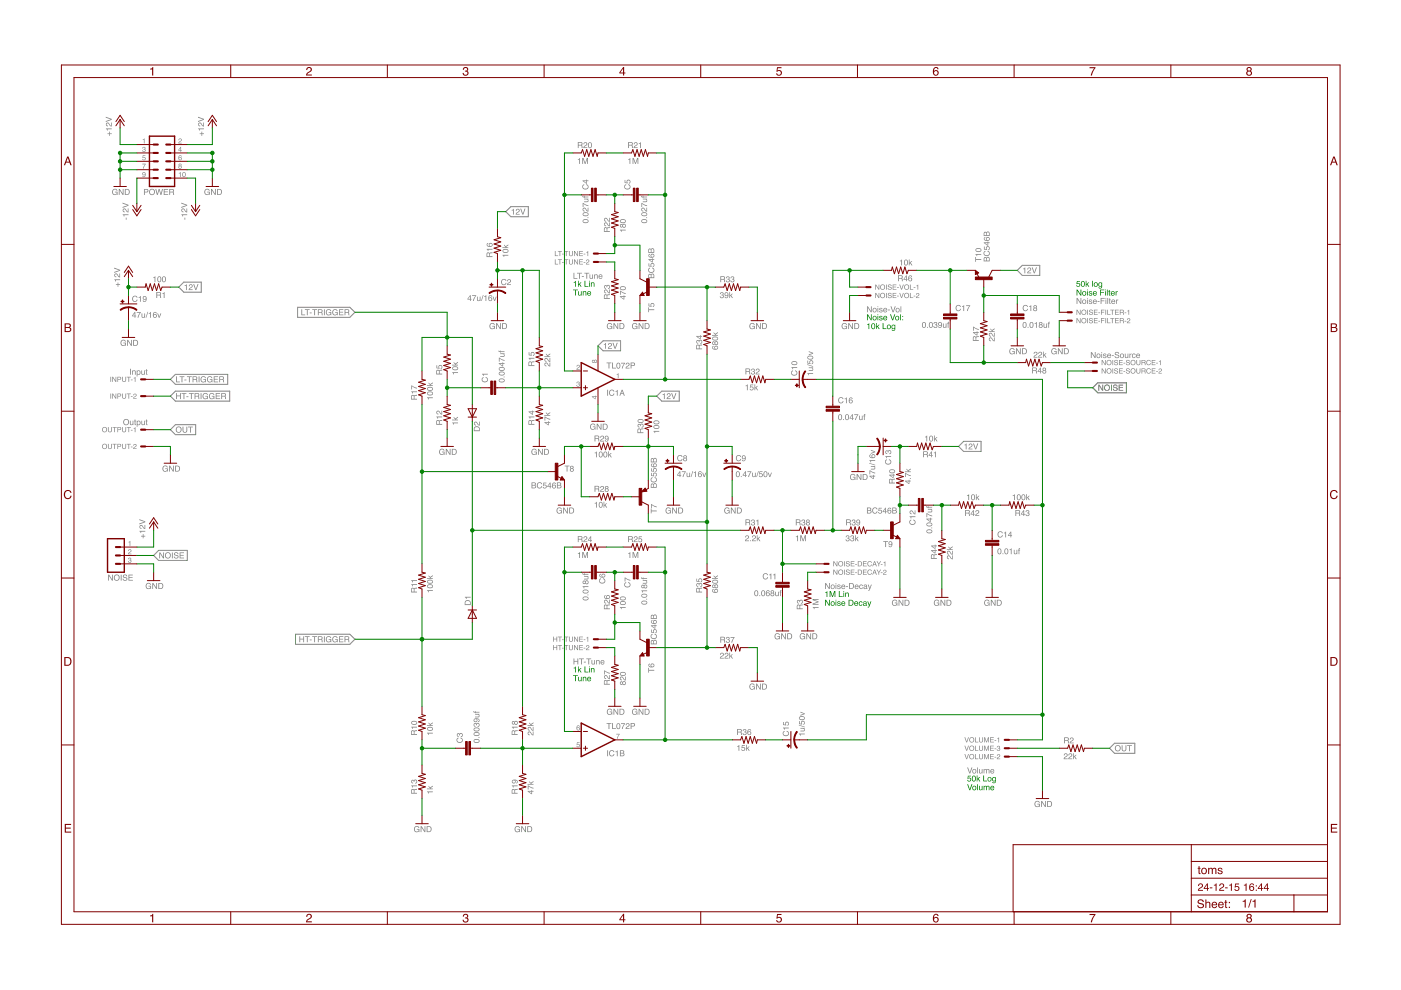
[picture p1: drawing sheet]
<svg xmlns="http://www.w3.org/2000/svg" width="297mm" height="210mm" viewBox="0 0 297 210" stroke-linecap="round" stroke-linejoin="round" font-family="sans-serif">
<g fill="#808080">
<path d="M30.3 29.6l.3-.2v1h-.1v-.7z"/>
<path d="M37.9 29.5a.37 .37 0 0 1 .6 .1 .37 .37 0 0 1-.4 .5l-.1 .2h.5v.1h-.7l.1-.3a.37 .37 0 0 0 .4-.2 .37 .37 0 0 0 0-.4l-.5 .2z"/>
<path d="M30.2 31.3l.3-.2a.27 .27 0 0 1 .3 .2 .27 .27 0 0 1-.1 .3 .35 .35 0 0 1-.1 .6 .35 .35 0 0 1-.5-.3h.2a.21 .21 0 0 0 .3 .2 .21 .21 0 0 0 0-.4h-.2l.1-.1a.17 .17 0 0 0 .2-.2 .17 .17 0 0 0-.2-.1l-.2 .2h-.1z"/>
<path d="M30.3 32.9h.5v.2h-.4l-.1 .3a.36 .36 0 0 1 .6 .1 .36 .36 0 0 1-.3 .5 .36 .36 0 0 1-.4-.3h.1a.23 .23 0 0 0 .3 .1 .23 .23 0 0 0 .1-.4 .23 .23 0 0 0-.4 .1h-.1z"/>
<path d="M30.2 34.7h.7l-.4 1h-.2l.1-.2 .3-.7h-.5z"/>
<path d="M122.3 77.5a.37 .37 0 0 1 .6 .1 .37 .37 0 0 1-.4 .5l-.1 .2h.5v.1h-.7l.1-.3a.37 .37 0 0 0 .4-.2 .37 .37 0 0 0 0-.4l-.5 .2z"/>
<path d="M122.3 81.1l.3-.2a.27 .27 0 0 1 .3 .2 .27 .27 0 0 1-.1 .3 .35 .35 0 0 1-.1 .6 .35 .35 0 0 1-.5-.4h.1a.21 .21 0 0 0 .3 .3 .21 .21 0 0 0 0-.4h-.1v-.1a.18 .18 0 0 0 .3-.2 .17 .17 0 0 0-.2-.2l-.2 .3h-.2z"/>
<path d="M130.7 79.3l.4-.2v1.1h-.1v-.8z"/>
<path d="M122.3 157.4h.6v.1h-.5v.3a.36 .36 0 0 1 .5 .2 .36 .36 0 0 1-.2 .5 .36 .36 0 0 1-.5-.4h.2a.23 .23 0 0 0 .3 .1 .23 .23 0 0 0 0-.3 .23 .23 0 0 0-.3 0h-.1z"/>
<path d="M130.7 155.6h.7l-.4 1h-.2l.1-.2 .3-.7h-.5z"/>
<path d="M27.2 114.9l.4-.2v1h-.1v-.7z"/>
<path d="M27.2 116.6a.37 .37 0 0 1 .7 .1 .37 .37 0 0 1-.5 .5l-.1 .2h.6v.1h-.8l.2-.3a.37 .37 0 0 0 .3-.2 .37 .37 0 0 0 0-.4l-.4 .2z"/>
<path d="M27.2 118.4l.3-.2a.27 .27 0 0 1 .3 .2 .27 .27 0 0 1-.1 .3 .35 .35 0 0 1-.1 .6 .35 .35 0 0 1-.5-.3h.2a.21 .21 0 0 0 .3 .2 .21 .21 0 0 0 0-.4h-.2l.1-.1a.17 .17 0 0 0 .2-.2 .17 .17 0 0 0-.2-.1l-.2 .2h-.1z"/>
<path d="M26.7 46.2h.1v.4h-.1zM26 45.5h1.2v.1h-.8v.3h-.1zM26.1 44.3a.72 .72 0 0 1 .9 .5l.1-.6h.1v.8l-.3-.1a.43 .43 0 0 0-.3-.4 .43 .43 0 0 0-.4 0l.2 .5-.3-.2zM26 43l1.2 .4v.2l-1.2 .5v-.2l1.1-.4-1.1-.3z"/>
<path d="M39.1 46.2h.2v.4h-.2zM38.5 45.5h1.2v.1h-.9v.3h-.1zM38.6 44.3a.72 .72 0 0 1 .9 .5v-.6h.2v.8l-.4-.1a.43 .43 0 0 0-.2-.4 .43 .43 0 0 0-.5 0l.3 .5-.4-.2zM38.4 43l1.3 .4v.2l-1.3 .5v-.2l1.1-.4-1.1-.3z"/>
<path d="M23.9 40.2a.56 .56 0 0 1 1 .2h-.2a.41 .41 0 0 0-.5-.2 .41 .41 0 0 0-.3 .5 .41 .41 0 0 0 .4 .5 .41 .41 0 0 0 .5-.4h-.4v-.1h.5v.6l-.1-.1a.63 .63 0 0 1-.9-.1 .63 .63 0 0 1 0-.9zM25.2 40.1h.2l.6 1v-1h.2v1.2h-.2l-.7-1v1h-.1zM26.6 40.2v1h.4a.51 .51 0 0 0 .3-.5 .51 .51 0 0 0-.4-.5zM26.5 40.1h.5a.64 .64 0 0 1 .5 .6 .64 .64 0 0 1-.5 .6h-.5z"/>
<path d="M43.5 40.2a.56 .56 0 0 1 1 .2h-.2a.41 .41 0 0 0-.5-.2 .41 .41 0 0 0-.3 .5 .41 .41 0 0 0 .4 .5 .41 .41 0 0 0 .4-.4h-.4v-.1h.6v.6l-.2-.1a.63 .63 0 0 1-.9-.1 .63 .63 0 0 1 .1-.9zM44.7 40.1h.2l.7 1v-1h.1v1.2h-.1l-.7-1v1h-.2zM46.2 40.2v1h.4a.51 .51 0 0 0 .3-.5 .51 .51 0 0 0-.4-.5zM46 40.1h.5a.64 .64 0 0 1 .6 .6 .64 .64 0 0 1-.6 .6h-.5z"/>
<path d="M22.8 28.3h.4v-.4h.1v.4h.4v.1h-.4v.4h-.1v-.4h-.4zM22.5 27.2h1.2v.2h-.9v.3h-.1zM22.6 26.1a.72 .72 0 0 1 .9 .5v-.6h.2v.8l-.4-.1a.43 .43 0 0 0-.2-.4 .43 .43 0 0 0-.5 0l.3 .5-.4-.2zM22.4 24.8l1.3 .4v.2l-1.3 .5v-.2l1.1-.4-1.1-.4z"/>
<path d="M42.3 28.3h.4v-.4h.2v.4h.3v.1h-.3v.4h-.2v-.4h-.4zM42 27.2h1.2v.2h-.8v.3h-.1zM42.1 26.1a.72 .72 0 0 1 .9 .5l.1-.6h.1v.8l-.3-.1a.43 .43 0 0 0-.3-.4 .43 .43 0 0 0-.4 0l.2 .5-.3-.2zM42 24.8l1.2 .4v.2l-1.2 .5v-.2l1.1-.4-1.1-.4z"/>
<path d="M31.1 123.8a.56 .56 0 0 1 .9 .2h-.2a.41 .41 0 0 0-.5-.2 .41 .41 0 0 0-.2 .5 .41 .41 0 0 0 .3 .5 .41 .41 0 0 0 .5-.5h-.4v-.1h.5v.7l-.1-.2a.63 .63 0 0 1-.9 0 .63 .63 0 0 1 .1-.9zM32.3 123.6h.2l.6 1v-1h.2v1.3h-.2l-.6-1v1h-.2zM33.7 123.8v.9h.4a.51 .51 0 0 0 .3-.5 .51 .51 0 0 0-.4-.4zM33.6 123.6h.5a.64 .64 0 0 1 .5 .6 .64 .64 0 0 1-.5 .7h-.5z"/>
<path d="M29.9 113.6h.4v-.4h.1v.4h.4v.2h-.4v.3h-.1v-.3h-.4zM29.6 112.6h1.2v.1h-.9v.3h-.1zM29.7 111.4a.72 .72 0 0 1 .9 .5l.1-.6h.1v.9l-.4-.2a.43 .43 0 0 0-.2-.4 .43 .43 0 0 0-.5 0l.3 .5-.4-.2zM29.5 110.1l1.3 .4v.2l-1.3 .5v-.2l1.1-.4-1.1-.3z"/>
<path d="M26.1 89.5a.65 .65 0 0 1 1.3 0 .65 .65 0 0 1-1.3 0zM26.3 89.5a.5 .5 0 0 0 1 0 .5 .5 0 0 0-1 0zM27.5 89.2h.2v.7l.2 .1 .2-.1v-.7h.2v.9l-.2-.1a.32 .32 0 0 1-.3 .1 .32 .32 0 0 1-.3-.3zM28.5 88.9l.3 .3-.1 .1v.6l.1 .2-.2-.1-.1-.7h-.1zM29.3 89.4a.3 .3 0 0 0-.1 .5 .3 .3 0 0 0 .4-.2l-.1-.3zM29 89.2l.1 .1a.42 .42 0 0 1 .7 .4 .42 .42 0 0 1-.7 .3v.5h-.1zM30 89.2h.1v.7l.2 .1 .2-.1 .1-.7h.1v.9l-.1-.1a.32 .32 0 0 1-.4 .1 .32 .32 0 0 1-.2-.3zM31 88.9l.3 .3-.2 .1v.6l.2 .2-.3-.1v-.7h-.1z"/>
<path d="M34.6 98.9a.56 .56 0 0 1 1 .2h-.2a.41 .41 0 0 0-.5-.2 .41 .41 0 0 0-.3 .5 .41 .41 0 0 0 .4 .5 .41 .41 0 0 0 .4-.4h-.4v-.2h.6v.7l-.2-.2a.63 .63 0 0 1-.9 0 .63 .63 0 0 1 .1-.9zM35.9 98.7h.2l.6 1v-1h.2v1.3h-.2l-.7-1v1h-.1zM37.3 98.9v.9h.4a.51 .51 0 0 0 .3-.5 .51 .51 0 0 0-.4-.4zM37.1 98.7h.5a.64 .64 0 0 1 .6 .7 .64 .64 0 0 1-.6 .6h-.5z"/>
<path d="M90.6 155.4h1.2v.1h-.9v.3h-.1zM90.6 154.3a.64 .64 0 0 1 .7-.2 .64 .64 0 0 1 .5 .6 .65 .65 0 0 1-.8 .3 .65 .65 0 0 1-.4-.7zM90.7 154.4a.47 .47 0 0 0 .5 .4 .47 .47 0 0 0 .4-.4l-.4-.1zM90.9 153.2l.3 .3 .6-.3v.2l-.5 .2 .5 .2v.1h-1.3v-.1h.7l-.3-.4z"/>
<path d="M95.9 78.9h1.2v.2h-.9v.3h-.1zM95.9 77.9a.64 .64 0 0 1 .8-.2 .64 .64 0 0 1 .4 .6 .65 .65 0 0 1-.7 .2 .65 .65 0 0 1-.5-.6zM96.1 78a.47 .47 0 0 0 .4 .3 .47 .47 0 0 0 .5-.3l-.5-.2zM96.2 76.7l.3 .4 .6-.4v.2l-.5 .3 .5 .1v.2h-1.3v-.2h.8l-.4-.4z"/>
<path d="M95.9 89.6h1.2v.2h-.9v.2h-.1zM96.2 88.4l.3 .3 .6-.3v.2l-.5 .2 .5 .2v.1h-1.3v-.1h.8l-.4-.4z"/>
<path d="M93.3 95.3a.56 .56 0 0 1 .9 .3h-.1a.41 .41 0 0 0-.6-.3 .41 .41 0 0 0-.2 .5 .41 .41 0 0 0 .3 .5 .41 .41 0 0 0 .5-.4h-.4v-.1h.6v.6l-.2-.1a.63 .63 0 0 1-.9-.1 .63 .63 0 0 1 .1-.9zM94.5 95.2h.2l.7 1v-1h.1v1.2h-.2l-.6-1v1h-.2zM96 95.3v1h.4a.51 .51 0 0 0 .3-.5 .51 .51 0 0 0-.4-.5zM95.8 95.2h.5a.64 .64 0 0 1 .5 .6 .64 .64 0 0 1-.5 .6h-.5z"/>
<path d="M90.6 125.1h1.2v.2h-.9v.3h-.1zM90.6 124.1a.64 .64 0 0 1 .7-.2 .64 .64 0 0 1 .5 .6 .65 .65 0 0 1-.8 .2 .65 .65 0 0 1-.4-.6zM90.7 124.2a.47 .47 0 0 0 .5 .4 .47 .47 0 0 0 .4-.4l-.4-.1zM90.6 123.1a.64 .64 0 0 1 .7-.2 .64 .64 0 0 1 .5 .6 .65 .65 0 0 1-.8 .3 .65 .65 0 0 1-.4-.7zM90.7 123.2a.47 .47 0 0 0 .5 .4 .47 .47 0 0 0 .4-.4l-.4-.1zM90.9 122l.3 .3 .6-.3v.2l-.5 .2 .5 .2v.1h-1.3v-.1h.7l-.3-.4z"/>
<path d="M105.8 80.5a.64 .64 0 0 1 .7-.3 .64 .64 0 0 1 .5 .7 .65 .65 0 0 1-.8 .2 .65 .65 0 0 1-.4-.6zM105.9 80.5a.47 .47 0 0 0 .5 .4 .47 .47 0 0 0 .4-.3l-.4-.2zM106.8 79.8h.2v.2h-.2zM105.8 79a.64 .64 0 0 1 .7-.2 .64 .64 0 0 1 .5 .6 .65 .65 0 0 1-.8 .2 .65 .65 0 0 1-.4-.6zM105.9 79.1a.47 .47 0 0 0 .5 .4 .47 .47 0 0 0 .4-.4l-.4-.2zM105.8 78a.64 .64 0 0 1 .7-.2 .64 .64 0 0 1 .5 .6 .65 .65 0 0 1-.8 .2 .65 .65 0 0 1-.4-.6zM105.9 78.1a.47 .47 0 0 0 .5 .4 .47 .47 0 0 0 .4-.4l-.4-.1zM106 77.1l.5 .4v-.4zM105.7 77h.8v-.2h.2v.2h.3v.1h-.3v.6h-.2zM105.8 75.8l1.2 .5v.2l-1.1-.5v.7h-.1zM106.1 74.9h.9l-.2 .2a.32 .32 0 0 1 .2 .3 .32 .32 0 0 1-.3 .3h-.6v-.2h.6l.2-.2-.2-.2h-.6zM105.7 74.3l.2 .2 .3-.2v.2h.8v.1h-.8l-.1 .2v-.2h-.3z"/>
<path d="M99.6 62.8l-.3 .6h.3zM99.7 62.6h.1v.8h.2v.1h-.2v.3h-.2v-.3h-.5zM100.1 62.6h.9l-.5 1.2h-.2v-.2l.5-.8h-.7zM101.1 62.9h.2v.7l.2 .1 .2-.1v-.7h.2v.9l-.2-.1a.32 .32 0 0 1-.3 .1 .32 .32 0 0 1-.3-.3zM102.4 62.6h.1l-.4 1.2h-.1zM102.6 62.8l.5-.2v1.2h-.2v-.9h-.3zM103.7 62.7l.4-.1 .2 .3-.4-.2-.2 .5a.42 .42 0 0 1 .6 .1 .42 .42 0 0 1-.3 .6 .42 .42 0 0 1-.5-.4zM103.7 63.4a.26 .26 0 0 0 .5 0 .26 .26 0 0 0-.5 0zM104.4 62.9h.2l.3 .7 .2-.7h.2l-.4 .9h-.1z"/>
<path d="M90.6 167.8h1.2v.2h-.9v.3h-.1zM90.9 166.6l.3 .3 .6-.3v.2l-.5 .3 .5 .1v.1h-1.3v-.1h.7l-.3-.4z"/>
<path d="M87.9 175.3a.56 .56 0 0 1 1 .2h-.2a.41 .41 0 0 0-.5-.2 .41 .41 0 0 0-.3 .5 .41 .41 0 0 0 .4 .5 .41 .41 0 0 0 .5-.4h-.4v-.1h.5v.6l-.1-.1a.63 .63 0 0 1-.9-.1 .63 .63 0 0 1 0-.9zM89.2 175.2h.2l.6 1v-1h.2v1.2h-.2l-.7-1v1h-.1zM90.6 175.3v1h.4a.51 .51 0 0 0 .3-.5 .51 .51 0 0 0-.4-.5zM90.5 175.2h.5a.64 .64 0 0 1 .5 .6 .64 .64 0 0 1-.5 .6h-.5z"/>
<path d="M115.7 89.6l.5 .4v-.4zM115.4 89.5h.8v-.2h.2v.2h.3v.1h-.3v.6h-.2zM115.5 88.3l1.2 .5v.2l-1.1-.5v.7h-.1zM115.7 87.4l.4 .4 .6-.4v.2l-.5 .3 .5 .1v.1h-1.3v-.1h.7l-.4-.4z"/>
<path d="M115.5 77a.72 .72 0 0 1 .9 .5l.1-.6h.2v.8l-.4-.1a.43 .43 0 0 0-.2-.5 .43 .43 0 0 0-.5 .1l.3 .5-.4-.2zM115.5 76a.72 .72 0 0 1 .9 .5l.1-.6h.2v.8l-.4-.1a.43 .43 0 0 0-.2-.4 .43 .43 0 0 0-.5 0l.3 .5-.4-.2zM115.7 75l.4 .3 .6-.4v.2l-.5 .3 .5 .2v.1h-1.3v-.1h.7l-.4-.4z"/>
<path d="M106.6 54h1.2v.2h-.9v.3h-.1zM106.6 53a.64 .64 0 0 1 .7-.2 .64 .64 0 0 1 .5 .6 .65 .65 0 0 1-.8 .2 .65 .65 0 0 1-.4-.6zM106.7 53.1a.47 .47 0 0 0 .5 .4 .47 .47 0 0 0 .4-.4l-.4-.2zM106.9 51.9l.3 .3 .6-.4v.2l-.5 .3 .5 .1v.2h-1.3v-.2h.7l-.3-.4z"/>
<path d="M103.9 68.7a.56 .56 0 0 1 1 .2h-.2a.41 .41 0 0 0-.5-.3 .41 .41 0 0 0-.3 .5 .41 .41 0 0 0 .4 .6 .41 .41 0 0 0 .5-.5h-.4v-.1h.5v.7l-.1-.2a.63 .63 0 0 1-.9 0 .63 .63 0 0 1 0-.9zM105.2 68.5h.2l.6 1v-1h.2v1.3h-.2l-.7-1.1v1.1h-.1zM106.6 68.7v.9h.4a.51 .51 0 0 0 .3-.5 .51 .51 0 0 0-.4-.4zM106.5 68.5h.5a.64 .64 0 0 1 .5 .6 .64 .64 0 0 1-.5 .7h-.5z"/>
<path d="M112.8 95.3a.56 .56 0 0 1 1 .3h-.2a.41 .41 0 0 0-.5-.3 .41 .41 0 0 0-.3 .5 .41 .41 0 0 0 .4 .5 .41 .41 0 0 0 .5-.4h-.4v-.1h.5v.6l-.1-.1a.63 .63 0 0 1-1-.1 .63 .63 0 0 1 .1-.9zM114.1 95.2h.2l.6 1v-1h.2v1.2h-.2l-.7-1v1h-.1zM115.5 95.3v1h.4a.51 .51 0 0 0 .3-.5 .51 .51 0 0 0-.4-.5zM115.4 95.2h.5a.64 .64 0 0 1 .5 .6 .64 .64 0 0 1-.5 .6h-.5z"/>
<path d="M90.6 84.3h1.2v.1h-.9v.3h-.1zM90.6 83.2a.64 .64 0 0 1 .7-.2 .64 .64 0 0 1 .5 .6 .65 .65 0 0 1-.8 .2 .65 .65 0 0 1-.4-.6zM90.7 83.3a.47 .47 0 0 0 .5 .4 .47 .47 0 0 0 .4-.4l-.4-.1zM90.6 82.2a.64 .64 0 0 1 .7-.2 .64 .64 0 0 1 .5 .6 .65 .65 0 0 1-.8 .3 .65 .65 0 0 1-.4-.7zM90.7 82.3a.47 .47 0 0 0 .5 .4 .47 .47 0 0 0 .4-.4l-.4-.1zM90.9 81.1l.3 .3 .6-.3v.2l-.5 .3 .5 .1v.1h-1.3v-.1h.7l-.3-.4z"/>
<path d="M100.5 156.9a.64 .64 0 0 1 .7-.2 .64 .64 0 0 1 .4 .6 .65 .65 0 0 1-.7 .2 .65 .65 0 0 1-.4-.6zM100.6 157a.47 .47 0 0 0 .4 .4 .47 .47 0 0 0 .5-.4l-.5-.2zM101.5 156.3h.1v.2h-.1zM100.5 155.4a.64 .64 0 0 1 .7-.2 .64 .64 0 0 1 .4 .6 .65 .65 0 0 1-.7 .3 .65 .65 0 0 1-.4-.7zM100.6 155.5a.47 .47 0 0 0 .4 .4 .47 .47 0 0 0 .5-.4l-.5-.1zM100.5 154.5a.64 .64 0 0 1 .7-.3 .64 .64 0 0 1 .4 .7 .65 .65 0 0 1-.7 .2 .65 .65 0 0 1-.4-.6zM100.6 154.5a.47 .47 0 0 0 .4 .4 .47 .47 0 0 0 .5-.3l-.5-.2zM100.5 153.4l.2-.1 .3 .2a.41 .41 0 0 1 .7 .1 .41 .41 0 0 1-.4 .5v-.1a.25 .25 0 0 0 .2-.4 .25 .25 0 0 0-.4 0v.2l-.2-.1a.2 .2 0 0 0-.1-.2 .2 .2 0 0 0-.2 .2l.2 .4-.3-.2zM100.5 152.4a.62 .62 0 0 1 .8-.1 .62 .62 0 0 1 .3 .7l-.3 .1 .2-.5-.4-.2a.41 .41 0 0 1 0 .6 .41 .41 0 0 1-.6 0 .41 .41 0 0 1 0-.6zM100.6 152.7a.26 .26 0 0 0 .5 0 .26 .26 0 0 0-.5 0zM100.7 151.4h.9l-.1 .1a.32 .32 0 0 1 .2 .4 .32 .32 0 0 1-.4 .2h-.6v-.2h.7l.1-.1-.1-.3h-.7zM100.4 150.8l.2 .1 .2-.1v.1h.8v.2h-.8l-.1 .1v-.1l-.3-.1z"/>
<path d="M112 155.2a.72 .72 0 0 1 .9 .5l.1-.6h.1v.8l-.4-.1a.43 .43 0 0 0-.2-.4 .43 .43 0 0 0-.5 0l.3 .5-.4-.2zM112 154.2a.72 .72 0 0 1 .9 .5l.1-.6h.1v.9l-.4-.2a.43 .43 0 0 0-.2-.4 .43 .43 0 0 0-.5 0l.3 .5-.4-.2zM112.2 153.2l.3 .3 .6-.3v.2l-.5 .2 .5 .2v.1h-1.3v-.1h.8l-.4-.4z"/>
<path d="M112.1 167.8l.6 .4v-.4zM111.9 167.7h.8v-.2h.1v.2h.3v.1h-.3v.6h-.1zM111.9 166.5l1.2 .5v.2l-1-.5v.7h-.2zM112.2 165.6l.3 .4 .6-.4v.2l-.5 .3 .5 .1v.2h-1.3v-.2h.8l-.4-.4z"/>
<path d="M109.3 175.3a.56 .56 0 0 1 .9 .2h-.1a.41 .41 0 0 0-.6-.2 .41 .41 0 0 0-.2 .5 .41 .41 0 0 0 .3 .5 .41 .41 0 0 0 .5-.4h-.4v-.1h.6v.6l-.2-.1a.63 .63 0 0 1-.9-.1 .63 .63 0 0 1 .1-.9zM110.5 175.2h.2l.7 1v-1h.1v1.2h-.2l-.6-1v1h-.2zM112 175.3v1h.4a.51 .51 0 0 0 .3-.5 .51 .51 0 0 0-.4-.5zM111.8 175.2h.5a.64 .64 0 0 1 .5 .6 .64 .64 0 0 1-.5 .6h-.5z"/>
<path d="M128.6 76.9h1v.1h-.4v1.1h-.2v-1.1h-.4zM129.8 76.9h.2v1.1h.6v.1h-.8zM130.8 77l.1-.1a.59 .59 0 0 1 .6 .6 .59 .59 0 0 1-.6 .6l-.2-.4zM131 77.1a.53 .53 0 0 0-.2 .5 .53 .53 0 0 0 .4 .4 .52 .52 0 0 0 .2-.5 .52 .52 0 0 0-.4-.4zM131.7 76.9h.8l-.5 1.2h-.2l.1-.2 .4-.8h-.6zM132.7 77.1a.43 .43 0 0 1 .8 .1 .43 .43 0 0 1-.5 .6l-.2 .2h.7v.1h-.9l.2-.4a.43 .43 0 0 0 .4-.2 .43 .43 0 0 0 0-.4l-.5 .2zM133.7 76.9h.6a.36 .36 0 0 1 .3 .3 .36 .36 0 0 1-.3 .4h-.4v.5h-.2zM133.9 77v.5h.3a.22 .22 0 0 0 .3-.3 .22 .22 0 0 0-.3-.2z"/>
<path d="M128.6 153.3h1v.2h-.4v1.1h-.2v-1.1h-.4zM129.8 153.3h.2v1.1h.6v.2h-.8zM130.8 153.5l.1-.1a.59 .59 0 0 1 .6 .6 .59 .59 0 0 1-.6 .6l-.2-.5zM131 153.5a.53 .53 0 0 0-.2 .5 .53 .53 0 0 0 .4 .4 .52 .52 0 0 0 .2-.5 .52 .52 0 0 0-.4-.4zM131.7 153.4h.8l-.5 1.2h-.2l.1-.3 .4-.8h-.6zM132.7 153.5a.43 .43 0 0 1 .8 .1 .43 .43 0 0 1-.5 .6l-.2 .2h.7v.2h-.9l.2-.4a.43 .43 0 0 0 .4-.2 .43 .43 0 0 0 0-.5l-.5 .3zM133.7 153.3h.6a.36 .36 0 0 1 .3 .4 .36 .36 0 0 1-.3 .3h-.4v.6h-.2zM133.9 153.5v.4h.3a.22 .22 0 0 0 .3-.2 .22 .22 0 0 0-.3-.2z"/>
<path d="M123.6 46.7a.64 .64 0 0 1 .7-.2 .64 .64 0 0 1 .4 .6 .65 .65 0 0 1-.7 .2 .65 .65 0 0 1-.4-.6zM123.7 46.8a.47 .47 0 0 0 .4 .3 .47 .47 0 0 0 .5-.3l-.5-.2zM124.6 46.1h.2v.1h-.2zM123.6 45.2a.64 .64 0 0 1 .7-.2 .64 .64 0 0 1 .4 .6 .65 .65 0 0 1-.7 .3 .65 .65 0 0 1-.4-.7zM123.7 45.3a.47 .47 0 0 0 .4 .4 .47 .47 0 0 0 .5-.4l-.5-.1zM123.6 44.1a.72 .72 0 0 1 .9 .6l.1-.7h.2v.9l-.4-.2a.43 .43 0 0 0-.3-.4 .43 .43 0 0 0-.4 0l.3 .5-.4-.2zM123.5 43l1.3 .5v.2l-1.1-.5v.7h-.2zM123.8 42.1h1l-.2 .2a.32 .32 0 0 1 .2 .3 .32 .32 0 0 1-.3 .3h-.7v-.2h.7l.1-.2-.1-.2h-.7zM123.5 41.5l.2 .2 .3-.2v.2h.8v.1h-.8l-.2 .2v-.2h-.2z"/>
<path d="M136 46.7a.64 .64 0 0 1 .7-.2 .64 .64 0 0 1 .5 .6 .65 .65 0 0 1-.7 .2 .65 .65 0 0 1-.5-.6zM136.1 46.8a.47 .47 0 0 0 .5 .3 .47 .47 0 0 0 .5-.3l-.5-.2zM137 46.1h.2v.1h-.2zM136 45.2a.64 .64 0 0 1 .7-.2 .64 .64 0 0 1 .5 .6 .65 .65 0 0 1-.7 .3 .65 .65 0 0 1-.5-.7zM136.1 45.3a.47 .47 0 0 0 .5 .4 .47 .47 0 0 0 .5-.4l-.5-.1zM136.1 44.1a.72 .72 0 0 1 .9 .6l.1-.7h.1v.9l-.4-.2a.43 .43 0 0 0-.2-.4 .43 .43 0 0 0-.5 0l.3 .5-.4-.2zM136 43l1.2 .5v.2l-1.1-.5v.7h-.1zM136.3 42.1h.9l-.1 .2a.32 .32 0 0 1 .1 .3 .32 .32 0 0 1-.3 .3h-.6v-.2h.7l.1-.2-.2-.2h-.6zM135.9 41.5l.3 .2 .2-.2v.2h.8v.1h-.8l-.1 .2v-.2h-.3z"/>
<path d="M122.5 33.8l.5-.3v1.2h-.2v-.8h-.3zM123.5 33.5h.2l.4 1.1 .3-1.1h.3v1.2h-.2v-1l-.4 1h-.1l-.4-1v1h-.1z"/>
<path d="M133.2 33.8l.4-.3v1.2h-.1v-.8h-.3zM134.1 33.5h.3l.3 1.1 .4-1.1h.2v1.2h-.1v-1l-.4 1h-.2l-.3-1v1h-.2z"/>
<path d="M131.4 48.7h1.3v.2h-.9v.3h-.1zM131.6 47.9a.21 .21 0 0 0 .4 0 .21 .21 0 0 0-.4 0zM132.1 47.9a.25 .25 0 0 0 .5 0 .25 .25 0 0 0-.5 0zM131.5 47.6l.2-.1 .3 .1a.38 .38 0 0 1 .6 0 .38 .38 0 0 1 0 .5 .38 .38 0 0 1-.6 0 .35 .35 0 0 1-.5 0 .35 .35 0 0 1 0-.5zM131.5 46.7a.64 .64 0 0 1 .7-.2 .64 .64 0 0 1 .4 .6 .65 .65 0 0 1-.7 .2 .65 .65 0 0 1-.4-.6zM131.6 46.8a.47 .47 0 0 0 .5 .3 .47 .47 0 0 0 .4-.3l-.4-.2z"/>
<path d="M131.7 63l.5 .4v-.4zM131.4 62.8h.8v-.2h.2v.2h.3v.2h-.3v.5h-.2zM131.5 61.7l1.2 .5v.1l-1.1-.5v.7h-.1zM131.5 60.9a.64 .64 0 0 1 .7-.2 .64 .64 0 0 1 .4 .6 .65 .65 0 0 1-.7 .2 .65 .65 0 0 1-.4-.6zM131.6 61a.47 .47 0 0 0 .5 .4 .47 .47 0 0 0 .4-.4l-.4-.1z"/>
<path d="M128.8 68.7a.56 .56 0 0 1 1 .2h-.2a.41 .41 0 0 0-.5-.3 .41 .41 0 0 0-.3 .5 .41 .41 0 0 0 .4 .6 .41 .41 0 0 0 .5-.5h-.4v-.1h.5v.7l-.1-.2a.63 .63 0 0 1-1 0 .63 .63 0 0 1 .1-.9zM130.1 68.5h.2l.6 1v-1h.2v1.3h-.2l-.7-1.1v1.1h-.1zM131.5 68.7v.9h.4a.51 .51 0 0 0 .3-.5 .51 .51 0 0 0-.4-.4zM131.4 68.5h.5a.64 .64 0 0 1 .5 .6 .64 .64 0 0 1-.5 .7h-.5z"/>
<path d="M137.7 58.3l-.1 .5h.4v-.5zM138.2 58.2l-.1 .6h.5l-.1-.5zM137.6 58.1h.3l.1 .1 .2-.2 .4 .1 .1 .9h-1.2zM137.5 56.9l.3-.2-.2 .3a.46 .46 0 0 0 .5 .7 .46 .46 0 0 0 .3-.7l-.2-.3a.62 .62 0 0 1 .4 1 .62 .62 0 0 1-1 0l-.2-.4zM137.5 55.8h.2v.6h.3a.43 .43 0 0 1 .2-.6 .43 .43 0 0 1 .6 .3 .43 .43 0 0 1-.4 .5v-.2a.27 .27 0 0 0 .1-.4 .27 .27 0 0 0-.4 0 .27 .27 0 0 0 .1 .4v.2l-.7-.1zM137.7 55.1l.6 .4v-.4zM137.5 54.9h.8v-.1h.1v.1h.3v.2h-.3v.5h-.1zM137.6 53.9l.2-.1-.2 .5 .5 .2a.42 .42 0 0 1 .1-.7 .42 .42 0 0 1 .6 .3 .42 .42 0 0 1-.4 .5 .54 .54 0 0 1-.7 0 .54 .54 0 0 1-.1-.7zM138.1 54.2a.26 .26 0 0 0 .5 0 .26 .26 0 0 0-.5 0zM137.7 52.9l-.1 .5h.4v-.4zM138.2 52.8l-.1 .6h.5l-.1-.5zM137.6 52.7h.3l.1 .2 .2-.2h.4l.1 .9h-1.2z"/>
<path d="M134.2 68.7a.56 .56 0 0 1 .9 .2h-.1a.41 .41 0 0 0-.6-.3 .41 .41 0 0 0-.2 .5 .41 .41 0 0 0 .3 .6 .41 .41 0 0 0 .5-.5h-.4v-.1h.5v.7l-.1-.2a.63 .63 0 0 1-.9 0 .63 .63 0 0 1 .1-.9zM135.4 68.5h.2l.6 1v-1h.2v1.3h-.2l-.6-1.1v1.1h-.2zM136.9 68.7v.9h.3a.51 .51 0 0 0 .4-.5 .51 .51 0 0 0-.4-.4zM136.7 68.5h.5a.64 .64 0 0 1 .5 .6 .64 .64 0 0 1-.5 .7h-.5z"/>
<path d="M125.3 90a.56 .56 0 0 1 .9 .2h-.1a.41 .41 0 0 0-.6-.2 .41 .41 0 0 0-.2 .5 .41 .41 0 0 0 .3 .5 .41 .41 0 0 0 .5-.4h-.4v-.2h.6v.7l-.2-.2a.63 .63 0 0 1-.9 0 .63 .63 0 0 1 .1-.9zM126.5 89.8h.2l.7 1.1v-1.1h.1v1.3h-.2l-.6-1v1h-.2zM128 90v1l.3-.1a.51 .51 0 0 0 .4-.5 .51 .51 0 0 0-.4-.4zM127.8 89.8h.5a.64 .64 0 0 1 .5 .7 .64 .64 0 0 1-.5 .6h-.5z"/>
<path d="M123.6 126.7a.64 .64 0 0 1 .7-.2 .64 .64 0 0 1 .4 .6 .65 .65 0 0 1-.7 .2 .65 .65 0 0 1-.4-.6zM123.7 126.8a.47 .47 0 0 0 .4 .3 .47 .47 0 0 0 .5-.3l-.5-.2zM124.6 126.1h.2v.1h-.2zM123.6 125.2a.64 .64 0 0 1 .7-.2 .64 .64 0 0 1 .4 .6 .65 .65 0 0 1-.7 .2 .65 .65 0 0 1-.4-.6zM123.7 125.3a.47 .47 0 0 0 .4 .4 .47 .47 0 0 0 .5-.4l-.5-.1zM123.5 124.3h1.3v.2h-.9v.3h-.1zM123.6 123.5a.25 .25 0 0 0 .5 0 .25 .25 0 0 0-.5 0zM124.2 123.5a.25 .25 0 0 0 .5 0 .25 .25 0 0 0-.5 0zM123.6 123.2l.2-.1 .3 .1a.38 .38 0 0 1 .6 0 .38 .38 0 0 1 0 .5 .38 .38 0 0 1-.6 0 .35 .35 0 0 1-.5 0 .35 .35 0 0 1 0-.5zM123.8 122.1h1l-.2 .2a.32 .32 0 0 1 .2 .3 .32 .32 0 0 1-.3 .3h-.7v-.2h.7l.1-.2-.1-.2h-.7zM123.5 121.5l.2 .2 .3-.2v.2h.8v.1h-.8l-.2 .2v-.2h-.2z"/>
<path d="M136 127.6a.64 .64 0 0 1 .8-.3 .64 .64 0 0 1 .4 .7 .65 .65 0 0 1-.7 .2 .65 .65 0 0 1-.5-.6zM136.1 127.6a.47 .47 0 0 0 .5 .4 .47 .47 0 0 0 .5-.3l-.5-.2zM137 126.9h.2v.2h-.2zM136 126.1a.64 .64 0 0 1 .8-.2 .64 .64 0 0 1 .4 .6 .65 .65 0 0 1-.7 .2 .65 .65 0 0 1-.5-.6zM136.1 126.2a.47 .47 0 0 0 .5 .4 .47 .47 0 0 0 .5-.4l-.5-.2zM136 125.2h1.2v.2h-.9v.2h-.1zM136.1 124.4a.21 .21 0 0 0 .4 0 .21 .21 0 0 0-.4 0zM136.6 124.4a.25 .25 0 0 0 .5 0 .25 .25 0 0 0-.5 0zM136.1 124.1l.2-.1 .2 .1a.38 .38 0 0 1 .6 0 .38 .38 0 0 1 0 .5 .38 .38 0 0 1-.6 0 .35 .35 0 0 1-.5 0 .35 .35 0 0 1 .1-.5zM136.3 123h.9l-.1 .1a.32 .32 0 0 1 .1 .4 .32 .32 0 0 1-.3 .2h-.6v-.1h.7l.1-.2-.2-.2h-.6zM135.9 122.4l.3 .2 .2-.2v.2h.8v.1h-.8l-.1 .2v-.2h-.3z"/>
<path d="M122.5 117.3l.5-.2v1.2h-.2v-.9h-.3zM123.5 117h.2l.4 1.1 .3-1.1h.3v1.3h-.2v-1.1l-.4 1.1h-.1l-.4-1.1v1.1h-.1z"/>
<path d="M133.2 117.3l.4-.2v1.2h-.1v-.9h-.3zM134.1 117h.3l.3 1.1 .4-1.1h.2v1.3h-.1v-1.1l-.4 1.1h-.2l-.3-1.1v1.1h-.2z"/>
<path d="M131.4 128.7h1.3v.2h-.9v.3h-.1zM131.5 127.7a.64 .64 0 0 1 .7-.3 .64 .64 0 0 1 .4 .7 .65 .65 0 0 1-.7 .2 .65 .65 0 0 1-.4-.6zM131.6 127.7a.47 .47 0 0 0 .5 .4 .47 .47 0 0 0 .4-.3l-.4-.2zM131.5 126.7a.64 .64 0 0 1 .7-.2 .64 .64 0 0 1 .4 .6 .65 .65 0 0 1-.7 .2 .65 .65 0 0 1-.4-.6zM131.6 126.8a.47 .47 0 0 0 .5 .3 .47 .47 0 0 0 .4-.3l-.4-.2z"/>
<path d="M131.6 144.8a.21 .21 0 0 0 .4 0 .21 .21 0 0 0-.4 0zM132.1 144.8a.25 .25 0 0 0 .5 0 .25 .25 0 0 0-.5 0zM131.5 144.6l.2-.1 .3 .1a.38 .38 0 0 1 .6-.1 .38 .38 0 0 1 0 .6 .38 .38 0 0 1-.6-.1 .35 .35 0 0 1-.5 .1 .35 .35 0 0 1 0-.5zM131.5 143.5a.72 .72 0 0 1 .9 .6l.1-.7h.2v.9l-.4-.2a.43 .43 0 0 0-.2-.4 .43 .43 0 0 0-.5 0l.3 .6-.4-.2zM131.5 142.7a.64 .64 0 0 1 .7-.2 .64 .64 0 0 1 .4 .6 .65 .65 0 0 1-.7 .2 .65 .65 0 0 1-.4-.6zM131.6 142.8a.47 .47 0 0 0 .5 .3 .47 .47 0 0 0 .4-.3l-.4-.2z"/>
<path d="M128.8 150.4a.56 .56 0 0 1 1 .3h-.2a.41 .41 0 0 0-.5-.3 .41 .41 0 0 0-.3 .5 .41 .41 0 0 0 .4 .5 .41 .41 0 0 0 .5-.4h-.4v-.1h.5v.6l-.1-.1a.63 .63 0 0 1-1-.1 .63 .63 0 0 1 .1-.9zM130.1 150.3h.2l.6 1v-1h.2v1.2h-.2l-.7-1v1h-.1zM131.5 150.4v1h.4a.51 .51 0 0 0 .3-.5 .51 .51 0 0 0-.4-.5zM131.4 150.3h.5a.64 .64 0 0 1 .5 .6 .64 .64 0 0 1-.5 .6h-.5z"/>
<path d="M138.2 135.9l-.1 .6h.4v-.5zM138.7 135.8v.7h.4v-.6zM138.1 135.8l.3-.1 .2 .2 .1-.2h.4l.1 .9h-1.2zM138.1 134.5l.3-.1-.2 .3a.46 .46 0 0 0 .4 .6 .46 .46 0 0 0 .4-.7l-.2-.2a.62 .62 0 0 1 .4 .9 .62 .62 0 0 1-1.1 .1l-.2-.5zM138 133.5h.2v.5h.3a.43 .43 0 0 1 .2-.6 .43 .43 0 0 1 .6 .3 .43 .43 0 0 1-.4 .6v-.2a.27 .27 0 0 0 .2-.4 .27 .27 0 0 0-.5 0 .27 .27 0 0 0 .1 .4v.1l-.7-.1zM138.2 132.7l.6 .4v-.4zM138 132.6h.8v-.2h.1v.2h.3v.1h-.3v.6h-.1zM138.1 131.6l.2-.1-.1 .5 .4 .1a.42 .42 0 0 1 .1-.6 .42 .42 0 0 1 .6 .3 .42 .42 0 0 1-.4 .5 .54 .54 0 0 1-.7-.1 .54 .54 0 0 1-.1-.6zM138.6 131.8a.26 .26 0 0 0 .5 0 .26 .26 0 0 0-.5 0zM138.2 130.5l-.1 .6h.4v-.5zM138.7 130.5v.6h.4v-.5zM138.1 130.4h.3l.2 .1 .1-.2 .4 .1 .1 .8h-1.2z"/>
<path d="M134.2 150.4a.56 .56 0 0 1 .9 .3h-.1a.41 .41 0 0 0-.6-.3 .41 .41 0 0 0-.2 .5 .41 .41 0 0 0 .3 .5 .41 .41 0 0 0 .5-.4h-.4v-.1h.5v.6l-.1-.1a.63 .63 0 0 1-.9-.1 .63 .63 0 0 1 .1-.9zM135.4 150.3h.2l.6 1v-1h.2v1.2h-.2l-.6-1v1h-.2zM136.9 150.4v1h.3a.51 .51 0 0 0 .4-.5 .51 .51 0 0 0-.4-.5zM136.7 150.3h.5a.64 .64 0 0 1 .5 .6 .64 .64 0 0 1-.5 .6h-.5z"/>
<path d="M138.2 102.7l-.1 .5h.4v-.4zM138.7 102.6v.6h.4v-.5zM138.1 102.6l.3-.1 .2 .2 .1-.2h.4l.1 .9h-1.2zM138.1 101.3l.3-.1-.2 .3a.46 .46 0 0 0 .4 .6 .46 .46 0 0 0 .4-.7l-.2-.2a.62 .62 0 0 1 .4 .9 .62 .62 0 0 1-1.1 0l-.2-.4zM138 100.3h.2v.5h.3a.43 .43 0 0 1 .2-.6 .43 .43 0 0 1 .6 .3 .43 .43 0 0 1-.4 .5v-.1a.27 .27 0 0 0 .2-.4 .27 .27 0 0 0-.5 0 .27 .27 0 0 0 .1 .4v.1l-.7-.1zM138 99.3h.2v.5l.3 .1a.43 .43 0 0 1 .2-.6 .43 .43 0 0 1 .6 .2 .43 .43 0 0 1-.4 .6v-.2a.27 .27 0 0 0 .2-.4 .27 .27 0 0 0-.5 0 .27 .27 0 0 0 .1 .4v.1l-.7-.1zM138.1 98.3h.2l-.1 .4 .4 .2a.42 .42 0 0 1 .1-.6 .42 .42 0 0 1 .6 .3 .42 .42 0 0 1-.4 .5 .54 .54 0 0 1-.7-.1 .54 .54 0 0 1-.1-.7zM138.6 98.6a.26 .26 0 0 0 .5 0 .26 .26 0 0 0-.5 0zM138.2 97.3l-.1 .6h.4v-.5zM138.7 97.3v.6h.4v-.5zM138.1 97.2l.3-.1 .2 .2 .1-.2h.4l.1 .9h-1.2z"/>
<path d="M112.9 102.4v.4h.3a.2 .2 0 0 0 .2-.2 .2 .2 0 0 0-.2-.2zM112.9 103v.4l.6-.1-.1-.3zM112.7 102.3l.9 .1v.3l-.2 .2 .3 .3-.2 .3h-.8zM114 102.4l.6-.1 .3 .4-.3-.2a.46 .46 0 0 0-.6 .4 .46 .46 0 0 0 .7 .4l.2-.2a.62 .62 0 0 1-.9 .4 .62 .62 0 0 1 0-1.1zM115.2 102.3h.6v.2h-.5v.3a.43 .43 0 0 1 .6 .2 .43 .43 0 0 1-.3 .6 .43 .43 0 0 1-.5-.4h.1a.27 .27 0 0 0 .4 .2 .27 .27 0 0 0 .1-.5 .27 .27 0 0 0-.5 .1h-.1zM116.6 102.6l-.4 .5h.4zM116.6 102.3h.1v.8h.2v.1h-.2v.3h-.1v-.3h-.6zM117.2 102.4l.5-.1 .2 .3-.5-.1-.2 .4a.42 .42 0 0 1 .6 .1 .42 .42 0 0 1-.3 .6 .42 .42 0 0 1-.5-.4zM117.2 103.2a.26 .26 0 0 0 .5 0 .26 .26 0 0 0-.5 0zM118.2 102.4v.4h.4a.2 .2 0 0 0 .2-.2 .2 .2 0 0 0-.3-.2zM118.2 103v.4l.6-.1v-.3zM118.1 102.3l.8 .1 .1 .3-.2 .2 .2 .3-.2 .3h-.7z"/>
<path d="M118.2 107.8a.56 .56 0 0 1 .9 .2h-.1a.41 .41 0 0 0-.6-.2 .41 .41 0 0 0-.2 .5 .41 .41 0 0 0 .3 .5 .41 .41 0 0 0 .5-.5h-.4v-.1h.5v.7l-.1-.2a.63 .63 0 0 1-.9 0 .63 .63 0 0 1 .1-.9zM119.4 107.6h.2l.6 1v-1h.2v1.3h-.2l-.6-1v1h-.2zM120.9 107.8v.9h.3a.51 .51 0 0 0 .4-.5 .51 .51 0 0 0-.4-.4zM120.7 107.6h.5a.64 .64 0 0 1 .5 .6 .64 .64 0 0 1-.5 .7h-.5z"/>
<path d="M126.1 106.6l.4-.2v1.2h-.1v-.8h-.3zM127.1 106.5l.1-.1a.59 .59 0 0 1 .6 .6 .59 .59 0 0 1-.6 .6l-.3-.4zM127.3 106.6a.53 .53 0 0 0-.2 .5 .53 .53 0 0 0 .4 .4 .52 .52 0 0 0 .2-.5 .52 .52 0 0 0-.4-.4zM128 106.4h.1v.7l.4-.4h.2l-.3 .4 .3 .5h-.2l-.3-.4-.1 .4h-.1z"/>
<path d="M126.1 96l.4-.3v1.3h-.1v-.9h-.3zM127.1 95.9l.1-.1a.59 .59 0 0 1 .6 .6 .59 .59 0 0 1-.6 .6l-.3-.5zM127.3 95.9a.53 .53 0 0 0-.2 .5 .53 .53 0 0 0 .4 .4 .52 .52 0 0 0 .2-.5 .52 .52 0 0 0-.4-.4zM128.1 95.9l.1-.1a.59 .59 0 0 1 .6 .6 .59 .59 0 0 1-.7 .6l-.2-.5zM128.2 95.9a.53 .53 0 0 0-.1 .5 .53 .53 0 0 0 .3 .4 .52 .52 0 0 0 .2-.5 .52 .52 0 0 0-.4-.4zM128.9 95.7h.2v.7l.4-.4h.2l-.4 .4 .4 .6h-.2l-.3-.5-.1 .5h-.2z"/>
<path d="M138.6 91.4h1.2v.1h-.9v.3h-.1zM138.6 90.3a.64 .64 0 0 1 .7-.2 .64 .64 0 0 1 .5 .6 .65 .65 0 0 1-.8 .3 .65 .65 0 0 1-.4-.7zM138.7 90.4a.47 .47 0 0 0 .5 .4 .47 .47 0 0 0 .4-.4l-.4-.1zM138.6 89.4a.64 .64 0 0 1 .7-.3 .64 .64 0 0 1 .5 .7 .65 .65 0 0 1-.8 .2 .65 .65 0 0 1-.4-.6zM138.7 89.4a.47 .47 0 0 0 .5 .4 .47 .47 0 0 0 .4-.3l-.4-.2z"/>
<path d="M144.1 100.2l-.4 .5h.4zM144.1 99.9h.1v.8h.2v.1h-.2v.3h-.1v-.3h-.5zM144.5 99.9h.9l-.5 1.2h-.2l.1-.2 .4-.8h-.7zM145.6 100.2h.1v.7l.2 .1 .2-.1 .1-.7h.1v.9l-.1-.1a.32 .32 0 0 1-.4 .2 .32 .32 0 0 1-.2-.4zM146.8 99.9h.2l-.4 1.2h-.2zM147.1 100.2l.4-.3v1.2h-.1v-.8h-.3zM148.1 100l.5-.1 .2 .3-.5-.1-.2 .4a.42 .42 0 0 1 .7 .1 .42 .42 0 0 1-.3 .6 .42 .42 0 0 1-.5-.4zM148.1 100.8a.3 .3 0 0 0 .6 0 .3 .3 0 0 0-.6 0zM148.9 100.2h.2l.2 .8 .3-.8h.1l-.3 .9h-.2z"/>
<path d="M158.1 113.7a.43 .43 0 0 1 .7 .1 .43 .43 0 0 1-.5 .6l-.2 .2h.7v.1h-.8l.1-.3a.43 .43 0 0 0 .4-.3 .43 .43 0 0 0 0-.4l-.5 .2zM159 114.6h.2v.1h-.2zM159.5 113.7a.43 .43 0 0 1 .8 .1 .43 .43 0 0 1-.5 .6l-.2 .2h.7v.1h-.9l.2-.3a.43 .43 0 0 0 .4-.3 .43 .43 0 0 0 0-.4l-.5 .2zM160.5 113.5h.1v.7l.4-.4h.2l-.4 .4 .4 .5h-.2l-.3-.4-.1 .4h-.1z"/>
<path d="M158.1 81.8l.4-.3v1.2h-.1v-.8h-.3zM159.1 81.5h.6v.2h-.5l-.1 .3a.43 .43 0 0 1 .7 .2 .43 .43 0 0 1-.3 .6 .43 .43 0 0 1-.6-.4h.2a.27 .27 0 0 0 .4 .2 .27 .27 0 0 0 0-.5 .27 .27 0 0 0-.4 .1h-.1zM160 81.5h.1v.7l.4-.4h.2l-.3 .4 .3 .5h-.2l-.3-.4-.1 .4h-.1z"/>
<path d="M152.7 62.1l.3-.1a.31 .31 0 0 1 .4 .1 .31 .31 0 0 1-.1 .4 .41 .41 0 0 1-.1 .8 .41 .41 0 0 1-.6-.5h.2a.25 .25 0 0 0 .3 .3 .25 .25 0 0 0 0-.5h-.1v-.1a.2 .2 0 0 0 .3-.2 .2 .2 0 0 0-.3-.2l-.2 .3h-.2zM153.7 62.1a.58 .58 0 0 1 .8 .2 .58 .58 0 0 1-.2 .8l-.5 .1-.2-.3 .5 .2 .2-.5a.4 .4 0 0 1-.6 .1 .4 .4 0 0 1 0-.6zM153.8 62.4a.26 .26 0 0 0 .5 0 .26 .26 0 0 0-.5 0zM154.6 61.9h.2v.8l.4-.4h.2l-.4 .3 .4 .6h-.2l-.3-.5-.1 .5h-.2z"/>
<path d="M159.1 68.7a.56 .56 0 0 1 .9 .2h-.2a.41 .41 0 0 0-.5-.3 .41 .41 0 0 0-.2 .5 .41 .41 0 0 0 .3 .6 .41 .41 0 0 0 .5-.5h-.4v-.1h.5v.7l-.1-.2a.63 .63 0 0 1-.9 0 .63 .63 0 0 1 .1-.9zM160.3 68.5h.2l.6 1v-1h.2v1.3h-.2l-.6-1.1v1.1h-.2zM161.7 68.7v.9h.4a.51 .51 0 0 0 .3-.5 .51 .51 0 0 0-.4-.4zM161.6 68.5h.5a.64 .64 0 0 1 .5 .6 .64 .64 0 0 1-.5 .7h-.5z"/>
<path d="M151.1 73.4l.2-.1-.1 .5 .4 .2a.42 .42 0 0 1 .1-.7 .42 .42 0 0 1 .6 .3 .42 .42 0 0 1-.4 .5 .54 .54 0 0 1-.7 0 .54 .54 0 0 1-.1-.7zM151.6 73.7a.26 .26 0 0 0 .5 0 .26 .26 0 0 0-.5 0zM151.1 72.8a.21 .21 0 0 0 .4 0 .21 .21 0 0 0-.4 0zM151.6 72.8a.25 .25 0 0 0 .5 0 .25 .25 0 0 0-.5 0zM151.1 72.5l.2-.1 .3 .1a.38 .38 0 0 1 .5 0 .38 .38 0 0 1 0 .5 .38 .38 0 0 1-.5 0 .35 .35 0 0 1-.6 0 .35 .35 0 0 1 .1-.5zM151 71.6a.64 .64 0 0 1 .8-.3 .64 .64 0 0 1 .4 .7 .65 .65 0 0 1-.7 .2 .65 .65 0 0 1-.5-.6zM151.2 71.6a.47 .47 0 0 0 .4 .4 .47 .47 0 0 0 .5-.3l-.5-.2zM151.3 70.4l.3 .4 .6-.4v.2l-.4 .3 .4 .1v.2h-1.2v-.2h.7l-.4-.4z"/>
<path d="M141.3 107.8a.56 .56 0 0 1 .9 .2h-.1a.41 .41 0 0 0-.6-.2 .41 .41 0 0 0-.2 .5 .41 .41 0 0 0 .3 .5 .41 .41 0 0 0 .5-.5h-.4v-.1h.6v.7l-.2-.2a.63 .63 0 0 1-.9 0 .63 .63 0 0 1 .1-.9zM142.5 107.6h.2l.7 1v-1h.1v1.3h-.2l-.6-1v1h-.2zM144 107.8v.9h.3a.51 .51 0 0 0 .4-.5 .51 .51 0 0 0-.4-.4zM143.8 107.6h.5a.64 .64 0 0 1 .5 .6 .64 .64 0 0 1-.5 .7h-.5z"/>
<path d="M151.1 125l.2-.1-.1 .5 .4 .1a.42 .42 0 0 1 .1-.6 .42 .42 0 0 1 .6 .3 .42 .42 0 0 1-.4 .5 .54 .54 0 0 1-.7-.1 .54 .54 0 0 1-.1-.6zM151.6 125.3a.26 .26 0 0 0 .5 0 .26 .26 0 0 0-.5 0zM151.1 124.3a.21 .21 0 0 0 .4 0 .21 .21 0 0 0-.4 0zM151.6 124.3a.25 .25 0 0 0 .5 0 .25 .25 0 0 0-.5 0zM151.1 124l.2-.1 .3 .2a.38 .38 0 0 1 .5-.1 .38 .38 0 0 1 0 .6 .38 .38 0 0 1-.5-.1 .35 .35 0 0 1-.6 .1 .35 .35 0 0 1 .1-.6zM151 123.1a.64 .64 0 0 1 .8-.2 .64 .64 0 0 1 .4 .6 .65 .65 0 0 1-.7 .3 .65 .65 0 0 1-.5-.7zM151.2 123.2a.47 .47 0 0 0 .4 .4 .47 .47 0 0 0 .5-.4l-.5-.1zM151.3 122l.3 .3 .6-.3v.2l-.4 .2 .4 .2v.1h-1.2v-.1h.7l-.4-.4z"/>
<path d="M156.3 158.2l.5-.2v1.2h-.2v-.9h-.3zM157.3 158h.6v.1h-.5v.4a.43 .43 0 0 1 .6 .2 .43 .43 0 0 1-.3 .5 .43 .43 0 0 1-.5-.3h.1a.27 .27 0 0 0 .4 .1 .27 .27 0 0 0 .1-.4 .27 .27 0 0 0-.5 0h-.1zM158.2 157.9h.1v.8l.4-.4h.2l-.3 .3 .4 .6h-.2l-.3-.5-.2 .5h-.1z"/>
<path d="M156.1 100l.2-.1a.59 .59 0 0 1 .6 .7 .59 .59 0 0 1-.7 .5l-.2-.4zM156.3 100.1a.53 .53 0 0 0-.2 .5 .53 .53 0 0 0 .4 .4 .52 .52 0 0 0 .2-.5 .52 .52 0 0 0-.4-.4zM157.1 101h.2v.1h-.2zM158 100.2l-.4 .5h.4zM158 99.9h.2v.8h.1v.1h-.1v.3h-.2v-.3h-.5zM158.5 99.9h.8l-.5 1.2h-.2l.1-.2 .4-.8h-.6zM159.5 100.2h.1v.7l.2 .1 .2-.1 .1-.7h.1v.9l-.1-.1a.32 .32 0 0 1-.4 .2 .32 .32 0 0 1-.2-.4zM160.7 99.9h.2l-.4 1.2h-.2zM161 99.9h.7v.2h-.6v.3a.43 .43 0 0 1 .6 .2 .43 .43 0 0 1-.3 .6 .43 .43 0 0 1-.5-.4h.2a.27 .27 0 0 0 .4 .2 .27 .27 0 0 0 0-.5 .27 .27 0 0 0-.4 .1h-.2zM162 100l.1-.1a.59 .59 0 0 1 .6 .7 .59 .59 0 0 1-.6 .5l-.2-.4zM162.2 100.1a.53 .53 0 0 0-.2 .5 .53 .53 0 0 0 .4 .4 .52 .52 0 0 0 .2-.5 .52 .52 0 0 0-.4-.4zM162.8 100.2h.2l.2 .8 .3-.8h.1l-.3 .9h-.2z"/>
<path d="M153.7 107.8a.56 .56 0 0 1 1 .2h-.2a.41 .41 0 0 0-.5-.2 .41 .41 0 0 0-.3 .5 .41 .41 0 0 0 .4 .5 .41 .41 0 0 0 .4-.5h-.4v-.1h.6v.7l-.2-.2a.63 .63 0 0 1-.9 0 .63 .63 0 0 1 .1-.9zM155 107.6h.2l.6 1v-1h.2v1.3h-.2l-.7-1v1h-.1zM156.4 107.8v.9h.4a.51 .51 0 0 0 .3-.5 .51 .51 0 0 0-.4-.4zM156.2 107.6h.5a.64 .64 0 0 1 .6 .6 .64 .64 0 0 1-.6 .7h-.5z"/>
<path d="M152.7 138.6a.43 .43 0 0 1 .8 .1 .43 .43 0 0 1-.5 .6l-.2 .2h.7v.1h-.9l.2-.4a.43 .43 0 0 0 .4-.2 .43 .43 0 0 0 0-.4l-.5 .2zM153.7 138.6a.43 .43 0 0 1 .7 .1 .43 .43 0 0 1-.5 .6l-.1 .2h.6v.1h-.8l.2-.4a.43 .43 0 0 0 .4-.2 .43 .43 0 0 0-.1-.4l-.5 .2zM154.6 138.4h.2v.7l.4-.4h.2l-.4 .4 .4 .5h-.2l-.3-.4-.1 .4h-.2z"/>
<path d="M159.1 145.1a.56 .56 0 0 1 .9 .2h-.2a.41 .41 0 0 0-.5-.2 .41 .41 0 0 0-.2 .5 .41 .41 0 0 0 .3 .5 .41 .41 0 0 0 .5-.4h-.4v-.2h.5v.7l-.1-.2a.63 .63 0 0 1-.9 0 .63 .63 0 0 1 .1-.9zM160.3 144.9h.2l.6 1.1v-1.1h.2v1.3h-.2l-.6-1v1h-.2zM161.7 145.1v1h.4a.51 .51 0 0 0 .3-.6 .51 .51 0 0 0-.4-.4zM161.6 144.9h.5a.64 .64 0 0 1 .5 .7 .64 .64 0 0 1-.5 .6h-.5z"/>
<path d="M171.2 79.1h1.2v.2h-.9v.3h-.1zM171.5 77.9h.9l-.1 .1a.32 .32 0 0 1 .1 .4 .32 .32 0 0 1-.3 .2h-.6v-.1h.7l.1-.2-.2-.2h-.6zM171.1 77.2l1.3 .4v.2l-1.3-.4zM171.2 76.4h.1v.6h.4a.43 .43 0 0 1 .2-.6 .43 .43 0 0 1 .6 .3 .43 .43 0 0 1-.4 .5v-.1a.27 .27 0 0 0 .1-.4 .27 .27 0 0 0-.4-.1 .27 .27 0 0 0 .1 .4l-.1 .2-.6-.1zM171.2 75.6a.64 .64 0 0 1 .7-.2 .64 .64 0 0 1 .5 .6 .65 .65 0 0 1-.7 .3 .65 .65 0 0 1-.5-.7zM171.3 75.7a.47 .47 0 0 0 .5 .4 .47 .47 0 0 0 .5-.4l-.5-.1zM171.5 74.5l.9 .3v.2l-.9 .3v-.2l.7-.2-.7-.3z"/>
<path d="M168.7 113.8l.5-.3v1.2h-.2v-.8h-.3zM169.7 113.5h.2l.4 1 .3-1h.3v1.2h-.2v-1l-.3 1h-.2l-.4-1v1h-.1z"/>
<path d="M160.1 125.3l.1-.1a.59 .59 0 0 1 .6 .6 .59 .59 0 0 1-.7 .6l-.2-.4zM160.2 125.3a.53 .53 0 0 0-.1 .6 .53 .53 0 0 0 .3 .4 .52 .52 0 0 0 .2-.6 .52 .52 0 0 0-.4-.4zM161 126.2h.2v.2h-.2zM161.5 125.3l.1-.1a.59 .59 0 0 1 .6 .6 .59 .59 0 0 1-.6 .6l-.2-.4zM161.7 125.3a.53 .53 0 0 0-.2 .6 .53 .53 0 0 0 .4 .4 .52 .52 0 0 0 .2-.6 .52 .52 0 0 0-.4-.4zM162.5 125.3l.5-.1 .2 .3-.5-.2-.2 .4a.42 .42 0 0 1 .7 .2 .42 .42 0 0 1-.3 .6 .42 .42 0 0 1-.5-.5zM162.5 126a.3 .3 0 0 0 .6 0 .3 .3 0 0 0-.6 0zM163.5 125.5a.25 .25 0 0 0 .5 0 .25 .25 0 0 0-.5 0zM163.5 126.1a.25 .25 0 0 0 .5 0 .25 .25 0 0 0-.5 0zM163.5 125.3a.35 .35 0 0 1 .5-.1 .35 .35 0 0 1 0 .5 .38 .38 0 0 1 .1 .6 .38 .38 0 0 1-.6 0 .38 .38 0 0 1 0-.6l-.1-.2zM164.4 125.5h.1v.6l.2 .2 .2-.2 .1-.6h.1v.9l-.1-.1a.32 .32 0 0 1-.4 .1 .32 .32 0 0 1-.2-.3zM165.4 125.2l.3-.1-.2 .3 .2 .2h-.2v.8h-.1v-.8h-.1z"/>
<path d="M164.4 134.4a.56 .56 0 0 1 .9 .3h-.1a.41 .41 0 0 0-.5-.3 .41 .41 0 0 0-.3 .5 .41 .41 0 0 0 .3 .5 .41 .41 0 0 0 .5-.4h-.4v-.1h.6v.6l-.2-.1a.63 .63 0 0 1-.9-.1 .63 .63 0 0 1 .1-.9zM165.6 134.3h.2l.7 1v-1h.1v1.2h-.2l-.6-1v1h-.2zM167.1 134.4v1h.4a.51 .51 0 0 0 .3-.5 .51 .51 0 0 0-.4-.5zM166.9 134.3h.5a.64 .64 0 0 1 .6 .6 .64 .64 0 0 1-.6 .6h-.5z"/>
<path d="M179.4 113.7l.3-.2a.31 .31 0 0 1 .4 .2 .31 .31 0 0 1-.2 .4 .41 .41 0 0 1 0 .7 .41 .41 0 0 1-.6-.4h.1a.25 .25 0 0 0 .4 .2 .25 .25 0 0 0 0-.4h-.2l.1-.2a.2 .2 0 0 0 .2-.1 .2 .2 0 0 0-.2-.2l-.2 .2h-.2zM180.3 113.7l.4-.2a.31 .31 0 0 1 .3 .2 .31 .31 0 0 1-.1 .4 .41 .41 0 0 1-.1 .7 .41 .41 0 0 1-.5-.4h.1a.25 .25 0 0 0 .4 .2 .25 .25 0 0 0 0-.4h-.2l.1-.2a.2 .2 0 0 0 .2-.1 .2 .2 0 0 0-.2-.2l-.3 .2h-.1zM181.3 113.5h.2v.7l.3-.4h.2l-.3 .4 .4 .5h-.2l-.3-.4-.1 .4h-.2z"/>
<path d="M184 107.8v.3h.3a.2 .2 0 0 0 .3-.2 .2 .2 0 0 0-.3-.1zM184 108.3v.4l.6-.1-.1-.3zM183.8 107.6l.9 .1v.3l-.1 .2 .2 .3-.2 .3-.8 .1zM185.1 107.8l.6-.2 .3 .4-.2-.2a.46 .46 0 0 0-.7 .4 .46 .46 0 0 0 .7 .4l.3-.2a.62 .62 0 0 1-1 .4 .62 .62 0 0 1 0-1zM186.3 107.7h.7v.1h-.6v.4a.43 .43 0 0 1 .6 .2 .43 .43 0 0 1-.3 .5 .43 .43 0 0 1-.5-.3h.1a.27 .27 0 0 0 .4 .1 .27 .27 0 0 0 .1-.4 .27 .27 0 0 0-.4 0h-.2zM187.7 107.9l-.4 .5h.4zM187.7 107.6h.1v.8h.2v.2h-.2v.3h-.1v-.3h-.6zM188.3 107.8l.5-.1 .2 .3-.5-.2-.2 .4a.42 .42 0 0 1 .7 .2 .42 .42 0 0 1-.4 .6 .42 .42 0 0 1-.4-.5zM188.3 108.5a.3 .3 0 0 0 .6 0 .3 .3 0 0 0-.6 0zM189.4 107.8v.3h.3a.2 .2 0 0 0 .2-.2 .2 .2 0 0 0-.2-.1zM189.4 108.3v.4l.5-.1v-.3zM189.2 107.6l.8 .1 .1 .3-.2 .2 .3 .3-.3 .3-.7 .1z"/>
<path d="M196.5 112.5a.64 .64 0 0 1 .7-.3 .64 .64 0 0 1 .4 .7 .65 .65 0 0 1-.7 .2 .65 .65 0 0 1-.4-.6zM196.6 112.5a.47 .47 0 0 0 .4 .4 .47 .47 0 0 0 .5-.3l-.5-.2zM197.5 111.8h.1v.2h-.1zM196.5 111a.64 .64 0 0 1 .7-.2 .64 .64 0 0 1 .4 .6 .65 .65 0 0 1-.7 .2 .65 .65 0 0 1-.4-.6zM196.6 111.1a.47 .47 0 0 0 .4 .4 .47 .47 0 0 0 .5-.4l-.5-.2zM196.6 110.1l.6 .4v-.4zM196.4 110h.8v-.2h.1v.2h.3v.1h-.3v.6h-.1zM196.4 108.8l1.2 .5v.2l-1-.5v.7h-.2zM196.7 107.9h.9l-.1 .1a.32 .32 0 0 1 .2 .4 .32 .32 0 0 1-.4 .2h-.6v-.1h.7l.1-.2-.1-.2h-.7zM196.4 107.3l.2 .2 .2-.2v.2h.8v.1h-.8l-.1 .1v-.1h-.3z"/>
<path d="M192.1 102.1l.6 .4v-.4zM191.9 101.9h.8v-.2h.1v.2h.3v.2h-.3v.5h-.1zM192.9 101.3h.2v.2h-.2zM191.9 100.3l1.2 .5v.1l-1-.5v.7h-.2zM192.2 99.4l.3 .3 .6-.4v.2l-.5 .3 .5 .2v.1h-1.3v-.1h.8l-.4-.4z"/>
<path d="M184.6 101l.5 .4v-.4zM184.3 100.9h.8v-.2h.2v.2h.3v.1h-.3v.6h-.2zM184.3 99.7l1.3 .5v.2l-1.1-.5v.7h-.2zM184.6 98.8h1l-.2 .2a.32 .32 0 0 1 .2 .3 .32 .32 0 0 1-.3 .2h-.7v-.1h.7l.1-.2-.1-.2h-.7zM184.3 98.1l1.3 .4v.2l-1.3-.4zM184.3 97.6h1.3v.1h-.9v.3h-.1zM184.4 96.4l.2-.1-.1 .5 .4 .2a.42 .42 0 0 1 .2-.7 .42 .42 0 0 1 .6 .3 .42 .42 0 0 1-.5 .5 .54 .54 0 0 1-.7 0 .54 .54 0 0 1-.1-.7zM184.9 96.7a.26 .26 0 0 0 .5 0 .26 .26 0 0 0-.5 0zM184.6 95.4l1 .3v.2l-1 .3v-.2l.8-.2-.8-.3z"/>
<path d="M196.1 92.6l.5-.2v1.2h-.2v-.9h-.3zM197.1 92.5l.2-.1a.59 .59 0 0 1 .5 .6 .59 .59 0 0 1-.6 .6l-.2-.4zM197.3 92.5a.53 .53 0 0 0-.2 .6 .53 .53 0 0 0 .4 .4 .52 .52 0 0 0 .2-.6 .52 .52 0 0 0-.4-.4zM198 92.3h.2v.8l.4-.4h.2l-.4 .3 .4 .6h-.2l-.3-.5-.1 .5h-.2z"/>
<path d="M180.4 100.7a.56 .56 0 0 1 .9 .2h-.1a.41 .41 0 0 0-.5-.3 .41 .41 0 0 0-.3 .5 .41 .41 0 0 0 .3 .5 .41 .41 0 0 0 .5-.4h-.4v-.1h.6v.7l-.2-.2a.63 .63 0 0 1-.9 0 .63 .63 0 0 1 .1-.9zM181.6 100.5h.2l.7 1v-1h.1v1.3h-.2l-.6-1.1v1.1h-.2zM183.1 100.7v.9h.4a.51 .51 0 0 0 .3-.5 .51 .51 0 0 0-.4-.4zM182.9 100.5h.5a.64 .64 0 0 1 .6 .6 .64 .64 0 0 1-.6 .7h-.5z"/>
<path d="M205 105l.5-.2v1.2h-.2v-.8h-.3zM206 104.9l.1-.1a.59 .59 0 0 1 .6 .6 .59 .59 0 0 1-.6 .6l-.2-.4zM206.2 105a.53 .53 0 0 0-.2 .5 .53 .53 0 0 0 .4 .4 .52 .52 0 0 0 .2-.5 .52 .52 0 0 0-.4-.4zM206.9 104.8h.2v.7l.4-.4h.2l-.4 .4 .4 .5h-.2l-.3-.4-.1 .4h-.2z"/>
<path d="M214.7 105l.5-.2v1.2h-.2v-.8h-.3zM215.7 104.9l.1-.1a.59 .59 0 0 1 .6 .6 .59 .59 0 0 1-.6 .6l-.2-.4zM215.9 105a.53 .53 0 0 0-.2 .5 .53 .53 0 0 0 .4 .4 .52 .52 0 0 0 .2-.5 .52 .52 0 0 0-.4-.4zM216.7 104.9l.1-.1a.59 .59 0 0 1 .6 .6 .59 .59 0 0 1-.6 .6l-.2-.4zM216.9 105a.53 .53 0 0 0-.2 .5 .53 .53 0 0 0 .4 .4 .52 .52 0 0 0 .2-.5 .52 .52 0 0 0-.4-.4zM217.6 104.8h.1v.7l.4-.4h.2l-.3 .4 .3 .5h-.2l-.2-.4-.2 .4h-.1z"/>
<path d="M200.9 117.8a.72 .72 0 0 1 .9 .6v-.6h.2v.8l-.4-.2a.43 .43 0 0 0-.2-.4 .43 .43 0 0 0-.5 .1l.3 .5-.4-.2zM200.9 116.9a.72 .72 0 0 1 .9 .5v-.6h.2v.8l-.4-.1a.43 .43 0 0 0-.2-.4 .43 .43 0 0 0-.5 0l.3 .5-.4-.2zM201.1 115.8l.3 .4 .6-.4v.2l-.5 .3 .5 .1v.2h-1.3v-.2h.8l-.4-.4z"/>
<path d="M198.2 127.3a.56 .56 0 0 1 .9 .3h-.1a.41 .41 0 0 0-.6-.3 .41 .41 0 0 0-.2 .5 .41 .41 0 0 0 .3 .5 .41 .41 0 0 0 .5-.4h-.4v-.1h.5v.6l-.1-.1a.63 .63 0 0 1-.9-.1 .63 .63 0 0 1 .1-.9zM199.4 127.2h.2l.6 1v-1h.2v1.2h-.2l-.6-1v1h-.2zM200.9 127.3v1h.3a.51 .51 0 0 0 .4-.5 .51 .51 0 0 0-.4-.5zM200.7 127.2h.5a.64 .64 0 0 1 .5 .6 .64 .64 0 0 1-.5 .6h-.5z"/>
<path d="M208.8 127.3a.56 .56 0 0 1 1 .3h-.2a.41 .41 0 0 0-.5-.3 .41 .41 0 0 0-.3 .5 .41 .41 0 0 0 .4 .5 .41 .41 0 0 0 .5-.4h-.4v-.1h.5v.6l-.1-.1a.63 .63 0 0 1-1-.1 .63 .63 0 0 1 .1-.9zM210.1 127.2h.2l.6 1v-1h.2v1.2h-.2l-.7-1v1h-.1zM211.5 127.3v1h.4a.51 .51 0 0 0 .3-.5 .51 .51 0 0 0-.4-.5zM211.3 127.2h.6a.64 .64 0 0 1 .5 .6 .64 .64 0 0 1-.5 .6h-.6z"/>
<path d="M189.3 127.3a.56 .56 0 0 1 .9 .3h-.1a.41 .41 0 0 0-.6-.3 .41 .41 0 0 0-.2 .5 .41 .41 0 0 0 .3 .5 .41 .41 0 0 0 .5-.4h-.4v-.1h.6v.6l-.2-.1a.63 .63 0 0 1-.9-.1 .63 .63 0 0 1 .1-.9zM190.5 127.2h.2l.7 1v-1h.1v1.2h-.2l-.6-1v1h-.2zM192 127.3v1h.3a.51 .51 0 0 0 .4-.5 .51 .51 0 0 0-.4-.5zM191.8 127.2h.5a.64 .64 0 0 1 .5 .6 .64 .64 0 0 1-.5 .6h-.5z"/>
<path d="M169.4 155.5h1.2v.2h-.9v.3h-.1zM169.7 154.3h.9l-.1 .2a.32 .32 0 0 1 .1 .3 .32 .32 0 0 1-.3 .3h-.6v-.2h.7l.1-.2-.1-.2h-.7zM169.4 153.7l1.2 .4v.1l-1.2-.4zM169.4 152.9h.2v.5l.3 .1a.43 .43 0 0 1 .2-.7 .43 .43 0 0 1 .6 .3 .43 .43 0 0 1-.4 .6v-.2a.27 .27 0 0 0 .1-.4 .27 .27 0 0 0-.4 0 .27 .27 0 0 0 .1 .4v.1l-.7-.1zM169.4 152.1a.64 .64 0 0 1 .8-.3 .64 .64 0 0 1 .4 .7 .65 .65 0 0 1-.7 .2 .65 .65 0 0 1-.5-.6zM169.6 152.1a.47 .47 0 0 0 .4 .4 .47 .47 0 0 0 .5-.3l-.5-.2zM169.7 150.9l.9 .4v.1l-.9 .4v-.2l.7-.3-.7-.2z"/>
<path d="M205.1 162.7h.2l.3 1.1 .4-1.1h.2l-.5 1.3h-.2zM206.3 163.5a.31 .31 0 0 0 .6 0 .31 .31 0 0 0-.6 0zM206.1 163.5a.5 .5 0 0 1 1 0 .5 .5 0 0 1-1 0zM207.2 162.7h.1v1.3h-.1zM207.6 163.1h.1v.6l.2 .2 .2-.2 .1-.6h.1v.9l-.1-.2a.32 .32 0 0 1-.4 .2 .32 .32 0 0 1-.2-.3zM208.6 163.1l.6 .1a.31 .31 0 0 1 .4-.1 .31 .31 0 0 1 .2 .3v.6h-.2v-.7l-.1-.1-.2 .1-.1 .7h-.1v-.8h-.2l-.2 .8h-.1zM210.1 163.2a.42 .42 0 0 1 .5-.1 .42 .42 0 0 1 .2 .5h-.7a.26 .26 0 0 0 .2 .3 .26 .26 0 0 0 .3-.2h.2l-.1 .1a.46 .46 0 0 1-.7 .1 .46 .46 0 0 1 .1-.7zM210.2 163.3l-.1 .2h.5l-.1-.3z"/>
<path d="M219.5 170a.56 .56 0 0 1 1 .2h-.2a.41 .41 0 0 0-.5-.2 .41 .41 0 0 0-.3 .5 .41 .41 0 0 0 .4 .5 .41 .41 0 0 0 .4-.4h-.4v-.2h.6v.7l-.2-.2a.63 .63 0 0 1-.9 0 .63 .63 0 0 1 .1-.9zM220.7 169.8h.2l.7 1.1v-1.1h.1v1.3h-.2l-.6-1v1h-.2zM222.2 170v.9h.4a.51 .51 0 0 0 .3-.5 .51 .51 0 0 0-.4-.4zM222 169.8h.5a.64 .64 0 0 1 .6 .7 .64 .64 0 0 1-.6 .6h-.5z"/>
<path d="M177.8 88l.2-.1a.59 .59 0 0 1 .5 .6 .59 .59 0 0 1-.6 .5l-.2-.4zM178 88a.53 .53 0 0 0-.2 .5 .53 .53 0 0 0 .4 .4 .52 .52 0 0 0 .2-.5 .52 .52 0 0 0-.4-.4zM178.8 88.9h.1v.2h-.1zM179.3 88l.1-.1a.59 .59 0 0 1 .6 .6 .59 .59 0 0 1-.6 .5l-.2-.4zM179.5 88a.53 .53 0 0 0-.2 .5 .53 .53 0 0 0 .4 .4 .52 .52 0 0 0 .2-.5 .52 .52 0 0 0-.4-.4zM180.7 88.1l-.4 .5h.4zM180.7 87.8h.1v.8h.2v.2h-.2v.3h-.1v-.3h-.6zM181.1 87.8h.9l-.5 1.3h-.2l.1-.3 .4-.8h-.7zM182.1 88.1h.2v.7l.2 .1 .2-.1v-.7h.2v1l-.2-.2a.32 .32 0 0 1-.3 .2 .32 .32 0 0 1-.3-.3zM183.2 87.9l.3-.1-.2 .2 .2 .3h-.2v.8h-.1v-.8h-.2z"/>
<path d="M178.6 68.7a.56 .56 0 0 1 1 .2h-.2a.41 .41 0 0 0-.5-.3 .41 .41 0 0 0-.3 .5 .41 .41 0 0 0 .4 .6 .41 .41 0 0 0 .4-.5h-.4v-.1h.6v.7l-.2-.2a.63 .63 0 0 1-.9 0 .63 .63 0 0 1 .1-.9zM179.9 68.5h.2l.6 1v-1h.2v1.3h-.2l-.7-1.1v1.1h-.1zM181.3 68.7v.9h.4a.51 .51 0 0 0 .3-.5 .51 .51 0 0 0-.4-.4zM181.1 68.5h.5a.64 .64 0 0 1 .6 .6 .64 .64 0 0 1-.6 .7h-.5z"/>
<path d="M190.8 55.3l.4-.3v1.3h-.1v-.9h-.3zM191.8 55.2l.1-.1a.59 .59 0 0 1 .6 .6 .59 .59 0 0 1-.6 .5l-.2-.4zM192 55.2a.53 .53 0 0 0-.2 .5 .53 .53 0 0 0 .4 .4 .52 .52 0 0 0 .2-.5 .52 .52 0 0 0-.4-.4zM192.7 55h.1v.7l.4-.4h.2l-.3 .4 .4 .6h-.2l-.3-.5-.2 .5h-.1z"/>
<path d="M195.6 68.4l.1-.1a.59 .59 0 0 1 .6 .6 .59 .59 0 0 1-.6 .6l-.2-.4zM195.8 68.4a.53 .53 0 0 0-.2 .6 .53 .53 0 0 0 .4 .4 .52 .52 0 0 0 .2-.6 .52 .52 0 0 0-.4-.4zM196.5 69.3h.2v.2h-.2zM197.1 68.4l.1-.1a.59 .59 0 0 1 .6 .6 .59 .59 0 0 1-.6 .6l-.3-.4zM197.2 68.4a.53 .53 0 0 0-.1 .6 .53 .53 0 0 0 .4 .4 .52 .52 0 0 0 .2-.6 .52 .52 0 0 0-.5-.4zM198 68.4l.3-.1a.31 .31 0 0 1 .4 .2 .31 .31 0 0 1-.1 .3 .41 .41 0 0 1-.1 .8 .41 .41 0 0 1-.6-.5h.2a.25 .25 0 0 0 .3 .3 .25 .25 0 0 0 0-.5h-.2l.1-.1a.2 .2 0 0 0 .3-.2 .2 .2 0 0 0-.3-.2l-.2 .3h-.2zM199 68.4a.58 .58 0 0 1 .8 .2 .58 .58 0 0 1-.2 .8l-.5 .1-.2-.3 .5 .2 .2-.5a.4 .4 0 0 1-.6 .1 .4 .4 0 0 1 0-.6zM199.1 68.7a.26 .26 0 0 0 .5 0 .26 .26 0 0 0-.5 0zM199.9 68.6h.2v.7l.2 .1 .2-.2v-.6h.2v.9l-.2-.1a.32 .32 0 0 1-.3 .1 .32 .32 0 0 1-.3-.3zM201 68.3l.2-.1-.1 .3 .1 .2h-.1v.8h-.2v-.8h-.1z"/>
<path d="M209.8 71.6a.72 .72 0 0 1 .9 .6v-.7h.2v.9l-.4-.2a.43 .43 0 0 0-.2-.4 .43 .43 0 0 0-.5 0l.3 .5-.4-.1zM209.8 70.7a.72 .72 0 0 1 .9 .5v-.6h.2v.8l-.4-.1a.43 .43 0 0 0-.2-.5 .43 .43 0 0 0-.5 .1l.3 .5-.4-.2zM210 69.6l.3 .4 .6-.4v.2l-.5 .3 .5 .1v.2h-1.3v-.2h.8l-.4-.4z"/>
<path d="M216.9 68.4l.2-.1a.59 .59 0 0 1 .6 .6 .59 .59 0 0 1-.7 .6l-.2-.4zM217.1 68.4a.53 .53 0 0 0-.2 .6 .53 .53 0 0 0 .4 .4 .52 .52 0 0 0 .2-.6 .52 .52 0 0 0-.4-.4zM217.9 69.3h.2v.2h-.2zM218.4 68.4l.1-.1a.59 .59 0 0 1 .6 .6 .59 .59 0 0 1-.6 .6l-.2-.4zM218.6 68.4a.53 .53 0 0 0-.2 .6 .53 .53 0 0 0 .4 .4 .52 .52 0 0 0 .2-.6 .52 .52 0 0 0-.4-.4zM219.4 68.5l.4-.2v1.2h-.2v-.9h-.2zM220.4 68.6a.21 .21 0 0 0 .4 0 .21 .21 0 0 0-.4 0zM220.4 69.2a.25 .25 0 0 0 .5 0 .25 .25 0 0 0-.5 0zM220.4 68.4a.35 .35 0 0 1 .5-.1 .35 .35 0 0 1 0 .5 .38 .38 0 0 1 0 .6 .38 .38 0 0 1-.5 0 .38 .38 0 0 1 0-.6l-.1-.2zM221.3 68.6h.1v.7l.2 .1 .2-.2v-.6h.2v.9l-.1-.1a.32 .32 0 0 1-.4 .1 .32 .32 0 0 1-.2-.3zM222.3 68.3l.3-.1-.2 .3 .2 .2h-.2v.8h-.1v-.8h-.2z"/>
<path d="M214.2 74a.56 .56 0 0 1 .9 .2h-.1a.41 .41 0 0 0-.6-.2 .41 .41 0 0 0-.2 .5 .41 .41 0 0 0 .3 .5 .41 .41 0 0 0 .5-.4h-.4v-.2h.5v.7l-.1-.2a.63 .63 0 0 1-.9 0 .63 .63 0 0 1 .1-.9zM215.4 73.8h.2l.6 1.1v-1.1h.2v1.3h-.2l-.6-1v1h-.2zM216.9 74v1h.3a.51 .51 0 0 0 .4-.6 .51 .51 0 0 0-.4-.4zM216.7 73.8h.5a.64 .64 0 0 1 .5 .7 .64 .64 0 0 1-.5 .6h-.5z"/>
<path d="M208.8 54.7l-.1 .5h.4v-.4zM209.3 54.6l-.1 .6h.5v-.5zM208.7 54.6l.3-.1 .1 .2 .2-.2h.4l.1 .9h-1.2zM208.7 53.3l.2-.1-.2 .3a.46 .46 0 0 0 .5 .6 .46 .46 0 0 0 .4-.7l-.2-.2a.62 .62 0 0 1 .3 .9 .62 .62 0 0 1-1 0l-.2-.4zM208.6 52.3h.2v.5h.3a.43 .43 0 0 1 .2-.6 .43 .43 0 0 1 .6 .3 .43 .43 0 0 1-.4 .5v-.1a.27 .27 0 0 0 .1-.4 .27 .27 0 0 0-.4 0 .27 .27 0 0 0 .1 .4v.1l-.7-.1zM208.8 51.5l.6 .4v-.4zM208.6 51.4h.8v-.2h.1v.2h.3v.1h-.3v.6h-.1zM208.7 50.4l.2-.1-.1 .5 .4 .1a.42 .42 0 0 1 .1-.6 .42 .42 0 0 1 .6 .3 .42 .42 0 0 1-.4 .5 .54 .54 0 0 1-.7-.1 .54 .54 0 0 1-.1-.6zM209.2 50.6a.26 .26 0 0 0 .5 0 .26 .26 0 0 0-.5 0zM208.8 49.3l-.1 .6h.4v-.5zM209.3 49.3l-.1 .6h.5v-.5zM208.7 49.2h.3l.1 .1 .2-.2h.4l.1 .9h-1.2z"/>
<path d="M219.2 74.8a.43 .43 0 0 1 .8 .1 .43 .43 0 0 1-.5 .6l-.2 .2h.7v.1h-.9l.2-.4a.43 .43 0 0 0 .4-.2 .43 .43 0 0 0 0-.5l-.5 .3zM220.2 74.8a.43 .43 0 0 1 .7 .1 .43 .43 0 0 1-.5 .6l-.1 .2h.6v.1h-.8l.2-.4a.43 .43 0 0 0 .4-.2 .43 .43 0 0 0-.1-.5l-.5 .3zM221.1 74.6h.2v.7l.4-.4h.2l-.4 .3 .4 .6h-.2l-.3-.4-.1 .4h-.2z"/>
<path d="M27.6 78.2h.2v1.3h-.2zM28 78.5l.2 .2a.33 .33 0 0 1 .3-.2 .33 .33 0 0 1 .3 .4v.6h-.2v-.7l-.2-.1-.2 .1v.7h-.2zM29.2 78.7a.3 .3 0 0 0 0 .5 .3 .3 0 0 0 .4-.2l-.1-.3zM29 78.5l.1 .2a.42 .42 0 0 1 .7 .3 .42 .42 0 0 1-.7 .4v.4h-.1zM30 78.5h.1v.7l.2 .1 .2-.1 .1-.7h.1v1l-.1-.2a.32 .32 0 0 1-.4 .2 .32 .32 0 0 1-.2-.3zM31 78.3l.3 .2-.2 .2v.6l.2 .2-.3-.1v-.7h-.1z"/>
<path d="M211.6 116.4l.1-.1a.59 .59 0 0 1 .6 .6 .59 .59 0 0 1-.6 .6l-.2-.4zM211.8 116.4a.53 .53 0 0 0-.2 .6 .53 .53 0 0 0 .4 .4 .52 .52 0 0 0 .2-.6 .52 .52 0 0 0-.4-.4zM212.5 117.3h.2v.2h-.2zM213.1 116.4l.1-.1a.59 .59 0 0 1 .6 .6 .59 .59 0 0 1-.6 .6l-.3-.4zM213.2 116.4a.53 .53 0 0 0-.1 .6 .53 .53 0 0 0 .4 .4 .52 .52 0 0 0 .2-.6 .52 .52 0 0 0-.5-.4zM214 116.5l.5-.2v1.2h-.2v-.9h-.3zM214.9 116.6h.2v.7l.2 .1 .2-.2v-.6h.2v.9l-.2-.1a.32 .32 0 0 1-.3 .1 .32 .32 0 0 1-.3-.3zM216 116.3l.3-.1-.2 .3 .2 .2h-.2v.8h-.1v-.8h-.2z"/>
<path d="M24.6 60.3h.3v-.4h.2v.4h.4v.1h-.4v.4h-.2v-.4h-.3zM24.2 59.2h1.3v.2h-.9v.3h-.1zM24.3 58.1a.72 .72 0 0 1 .9 .5l.1-.6h.2v.8l-.4-.1a.43 .43 0 0 0-.2-.4 .43 .43 0 0 0-.5 0l.3 .5-.4-.2zM24.2 56.8l1.3 .4v.2l-1.3 .5v-.2l1.1-.4-1.1-.4z"/>
<path d="M25.7 72.2a.56 .56 0 0 1 1 .2h-.2a.41 .41 0 0 0-.5-.2 .41 .41 0 0 0-.3 .5 .41 .41 0 0 0 .4 .5 .41 .41 0 0 0 .4-.4h-.4v-.2h.6v.7l-.2-.1a.63 .63 0 0 1-.9-.1 .63 .63 0 0 1 .1-.9zM27 72.1h.2l.6 1v-1h.2v1.2h-.2l-.7-1v1h-.1zM28.4 72.2v1h.4a.51 .51 0 0 0 .3-.5 .51 .51 0 0 0-.4-.5zM28.2 72.1h.6a.64 .64 0 0 1 .5 .6 .64 .64 0 0 1-.6 .6h-.5z"/>
<path d="M32.5 58.8l.4-.2v1.2h-.1v-.9h-.3zM33.5 58.7l.1-.1a.59 .59 0 0 1 .6 .6 .59 .59 0 0 1-.6 .6l-.2-.4zM33.7 58.8a.53 .53 0 0 0-.2 .5 .53 .53 0 0 0 .4 .4 .52 .52 0 0 0 .2-.5 .52 .52 0 0 0-.4-.4zM34.5 58.7l.1-.1a.59 .59 0 0 1 .6 .6 .59 .59 0 0 1-.6 .6l-.3-.4zM34.6 58.8a.53 .53 0 0 0-.1 .5 .53 .53 0 0 0 .4 .4 .52 .52 0 0 0 .1-.5 .52 .52 0 0 0-.4-.4z"/>
<path d="M28.5 66.4l-.4 .5h.4zM28.6 66.1h.1v.8h.2v.2h-.2v.3h-.2v-.3h-.5zM29 66.2h.8l-.5 1.2h-.1v-.3l.5-.8h-.7zM30 66.4h.2v.7l.2 .2 .2-.2v-.7h.2v1l-.2-.2a.32 .32 0 0 1-.3 .2 .32 .32 0 0 1-.3-.3zM31.3 66.1h.1l-.4 1.3h-.1zM31.5 66.4l.5-.3v1.3h-.2v-.9h-.3zM32.6 66.3l.4-.1 .2 .3-.5-.2-.1 .4a.42 .42 0 0 1 .6 .2 .42 .42 0 0 1-.3 .6 .42 .42 0 0 1-.5-.5zM32.6 67a.26 .26 0 0 0 .5 0 .26 .26 0 0 0-.5 0zM33.3 66.4h.2l.3 .8 .2-.8h.2l-.4 1h-.1z"/>
<path d="M225.6 159.9a.43 .43 0 0 1 .7 .1 .43 .43 0 0 1-.4 .6l-.2 .2h.7v.2h-.9l.2-.4a.43 .43 0 0 0 .4-.2 .43 .43 0 0 0 0-.5l-.6 .3zM226.6 159.9a.43 .43 0 0 1 .7 .1 .43 .43 0 0 1-.5 .6l-.1 .2h.6v.2h-.8l.1-.4a.43 .43 0 0 0 .5-.2 .43 .43 0 0 0-.1-.5l-.5 .3zM227.5 159.7h.2v.7l.4-.4h.2l-.4 .4 .4 .6h-.2l-.3-.5-.1 .5h-.2z"/>
<path d="M121.6 57.8h.2v1.2h.6v.1h-.8zM122.3 57.8h1.1v.2h-.5v1.1h-.1v-1.1h-.5zM123.4 58.5h.4v.2h-.4zM123.9 57.8h1v.2h-.4v1.1h-.2v-1.1h-.4zM125 58.2h.1l.1 .7 .1 .1 .2-.2 .1-.6h.1v.9l-.1-.1a.32 .32 0 0 1-.4 .1 .32 .32 0 0 1-.2-.3zM126 58.2l.1 .1a.33 .33 0 0 1 .4-.1 .33 .33 0 0 1 .2 .3v.6h-.1v-.7l-.2-.1-.2 .1-.1 .7h-.1zM127 58.3a.42 .42 0 0 1 .5-.1 .42 .42 0 0 1 .2 .5h-.6a.26 .26 0 0 0 .2 .3 .26 .26 0 0 0 .3-.2h.1v.1a.46 .46 0 0 1-.7 .1 .46 .46 0 0 1 0-.7zM127.1 58.4v.2h.5l-.2-.3z"/>
<path d="M121.6 139.6h.2v.5h.6v-.5h.2v1.3h-.2v-.6h-.6v.6h-.2zM122.8 139.6h1v.2h-.4v1.1h-.2v-1.1h-.4zM123.8 140.3h.4v.2h-.4zM124.3 139.6h1v.2h-.4v1.1h-.2v-1.1h-.4zM125.4 140h.2v.6l.1 .2 .3-.2v-.6h.2v.9l-.2-.2a.32 .32 0 0 1-.4 .2 .32 .32 0 0 1-.2-.3zM126.4 140l.1 .1a.33 .33 0 0 1 .4-.2 .33 .33 0 0 1 .2 .4v.6h-.1v-.7l-.2-.1-.2 .1-.1 .7h-.1zM127.4 140.1a.42 .42 0 0 1 .6-.1 .42 .42 0 0 1 .2 .5h-.7a.26 .26 0 0 0 .2 .3 .26 .26 0 0 0 .3-.2h.1v.1a.46 .46 0 0 1-.7 .1 .46 .46 0 0 1 0-.7zM127.6 140.1l-.1 .2h.5l-.1-.2z"/>
<path d="M183.8 65h.2l.7 1v-1h.1v1.2h-.2l-.6-1v1h-.2zM185.2 65.7a.31 .31 0 0 0 .6 0 .31 .31 0 0 0-.6 0zM185 65.8a.47 .47 0 0 1 .9 0 .47 .47 0 0 1-.9 0zM186 65.3h.2v.9h-.2zM186 65h.2v.1h-.2zM186.5 65.4l.4-.1 .2 .2-.4-.1v.2a.34 .34 0 0 1 .4 .4 .34 .34 0 0 1-.5 .2l-.2-.3h.1a.22 .22 0 0 0 .3 .2 .22 .22 0 0 0 .2-.2h-.1a.33 .33 0 0 1-.4-.2 .33 .33 0 0 1 0-.3zM187.4 65.4a.42 .42 0 0 1 .5-.1 .42 .42 0 0 1 .2 .5h-.7a.26 .26 0 0 0 .2 .3 .26 .26 0 0 0 .3-.2h.2l-.1 .1a.46 .46 0 0 1-.7 .1 .46 .46 0 0 1 .1-.7zM187.5 65.5l-.1 .2h.5l-.1-.3zM188.2 65.6h.5v.2h-.5zM188.8 65h.2l.4 1 .3-1h.2l-.5 1.2h-.1zM190 65.7a.35 .35 0 0 0 .7 0 .35 .35 0 0 0-.7 0zM189.9 65.8a.47 .47 0 0 1 .9 0 .47 .47 0 0 1-.9 0zM190.9 65h.2v1.2h-.2z"/>
<path d="M228.3 63.2h.2l.6 1v-1h.2v1.2h-.2l-.7-1v1h-.1zM229.6 64a.31 .31 0 0 0 .6 0 .31 .31 0 0 0-.6 0zM229.4 64a.5 .5 0 0 1 1 0 .5 .5 0 0 1-1 0zM230.5 63.5h.1v.9h-.1zM230.5 63.2h.1v.1h-.1zM230.9 63.6l.5-.1 .1 .2-.4-.1v.3a.34 .34 0 0 1 .5 .3 .34 .34 0 0 1-.6 .2l-.2-.3h.2a.22 .22 0 0 0 .2 .2 .22 .22 0 0 0 .2-.2h-.1a.33 .33 0 0 1-.3-.1 .33 .33 0 0 1-.1-.4zM231.8 63.6a.42 .42 0 0 1 .5-.1 .42 .42 0 0 1 .2 .5h-.6a.26 .26 0 0 0 .2 .3 .26 .26 0 0 0 .3-.2h.1v.2a.46 .46 0 0 1-.7 0 .46 .46 0 0 1 0-.7zM232 63.7l-.1 .2h.5l-.1-.2zM232.7 63.9h.4v.1h-.4zM233.4 63.2h.8v.1h-.7v.4h.6v.2h-.6v.5h-.1zM234.4 63.5h.1v.9h-.1zM234.4 63.2h.1v.1h-.1zM234.8 63.2h.1v1.2h-.1zM235.2 63.3l.3 .2-.1 .1v.6l.1 .2-.3-.1v-.7h-.1zM235.7 63.6a.42 .42 0 0 1 .5-.1 .42 .42 0 0 1 .2 .5h-.6a.26 .26 0 0 0 .2 .3 .26 .26 0 0 0 .3-.2h.1v.2a.46 .46 0 0 1-.7 0 .46 .46 0 0 1 0-.7zM235.9 63.7l-.1 .2h.5l-.1-.2zM236.6 63.5h.2v.2l.3-.2v.2l-.3 .1v.6h-.2z"/>
<path d="M223.1 74a.56 .56 0 0 1 .9 .2h-.2a.41 .41 0 0 0-.5-.2 .41 .41 0 0 0-.2 .5 .41 .41 0 0 0 .3 .5 .41 .41 0 0 0 .5-.4h-.4v-.2h.5v.7l-.1-.2a.63 .63 0 0 1-.9 0 .63 .63 0 0 1 .1-.9zM224.3 73.8h.2l.6 1.1v-1.1h.2v1.3h-.2l-.6-1v1h-.2zM225.7 74v1h.4a.51 .51 0 0 0 .3-.6 .51 .51 0 0 0-.4-.4zM225.6 73.8h.5a.64 .64 0 0 1 .5 .7 .64 .64 0 0 1-.5 .6h-.5z"/>
<path d="M174.9 123.6h.2l.7 1v-1h.1v1.3h-.2l-.6-1v1h-.2zM176.3 124.4a.31 .31 0 0 0 .6 0 .31 .31 0 0 0-.6 0zM176.1 124.4a.47 .47 0 0 1 .9 0 .47 .47 0 0 1-.9 0zM177.2 124h.1v.9h-.1zM177.2 123.6h.1v.2h-.1zM177.6 124h.4l.2 .1h-.4v.2a.34 .34 0 0 1 .4 .4 .34 .34 0 0 1-.5 .2l-.2-.3h.1a.22 .22 0 0 0 .3 .2 .22 .22 0 0 0 .2-.2l-.1-.1a.33 .33 0 0 1-.4-.1 .33 .33 0 0 1 0-.4zM178.5 124.1a.42 .42 0 0 1 .5-.1 .42 .42 0 0 1 .2 .5h-.7a.26 .26 0 0 0 .2 .3 .26 .26 0 0 0 .3-.2h.2v.1a.46 .46 0 0 1-.7 .1 .46 .46 0 0 1 0-.7zM178.6 124.1l-.1 .2h.6l-.2-.2zM179.4 124.3h.4v.2h-.4zM180.2 123.8v.9h.4a.51 .51 0 0 0 .3-.5 .51 .51 0 0 0-.4-.4zM180 123.6h.5a.64 .64 0 0 1 .6 .6 .64 .64 0 0 1-.6 .7h-.5zM181.3 124.1a.42 .42 0 0 1 .5-.1 .42 .42 0 0 1 .2 .5h-.6a.26 .26 0 0 0 .2 .3 .26 .26 0 0 0 .3-.2h.1v.1a.46 .46 0 0 1-.7 .1 .46 .46 0 0 1 0-.7zM181.4 124.1v.2h.5l-.1-.2zM182.3 124.1l.4-.2 .3 .4h-.2a.26 .26 0 0 0-.4-.1 .26 .26 0 0 0 0 .4 .26 .26 0 0 0 .4-.1h.2a.45 .45 0 0 1-.7 .3 .45 .45 0 0 1 0-.7zM183.2 124.6a.21 .21 0 0 0 .3 .1 .21 .21 0 0 0 .1-.3zM183.2 124l.6 .1 .1 .8-.2-.1a.31 .31 0 0 1-.5 0 .31 .31 0 0 1 .2-.5h.3a.21 .21 0 0 0-.2-.2 .21 .21 0 0 0-.2 .1h-.2zM184 124h.2l.2 .7 .3-.7h.1l-.1 .4a.82 .82 0 0 1-.6 .8v-.1l.2-.2z"/>
<path d="M172.3 128.7h1.3v.2h-.9v.3h-.1zM172.3 127h1.3v.2h-1.1l1.1 .3v.2l-1.1 .4 1.1-.1v.2h-1.3v-.2l1.1-.4-1.1-.4z"/>
<path d="M169.7 134.4a.56 .56 0 0 1 1 .3h-.2a.41 .41 0 0 0-.5-.3 .41 .41 0 0 0-.3 .5 .41 .41 0 0 0 .4 .5 .41 .41 0 0 0 .4-.4h-.4v-.1h.6v.6l-.2-.1a.63 .63 0 0 1-.9-.1 .63 .63 0 0 1 .1-.9zM171 134.3h.2l.6 1v-1h.2v1.2h-.2l-.7-1v1h-.1zM172.4 134.4v1h.4a.51 .51 0 0 0 .3-.5 .51 .51 0 0 0-.4-.5zM172.2 134.3h.5a.64 .64 0 0 1 .6 .6 .64 .64 0 0 1-.6 .6h-.5z"/>
<path d="M231.3 74.6h.2l.6 1.1v-1.1h.2v1.3h-.2l-.7-1v1h-.1zM232.6 75.4a.35 .35 0 0 0 .7 0 .35 .35 0 0 0-.7 0zM232.5 75.5a.47 .47 0 0 1 .9 0 .47 .47 0 0 1-.9 0zM233.5 75h.2v.9h-.2zM233.5 74.6h.2v.2h-.2zM234 75h.4l.2 .2-.5-.1v.2a.34 .34 0 0 1 .5 .4 .34 .34 0 0 1-.6 .2l-.2-.3h.2a.22 .22 0 0 0 .2 .2 .22 .22 0 0 0 .2-.2l-.1-.1a.33 .33 0 0 1-.3-.1 .33 .33 0 0 1 0-.4zM234.8 75.1a.42 .42 0 0 1 .6-.1 .42 .42 0 0 1 .2 .5h-.7a.26 .26 0 0 0 .2 .3 .26 .26 0 0 0 .3-.2h.2l-.1 .1a.46 .46 0 0 1-.7 .1 .46 .46 0 0 1 0-.7zM235 75.2l-.1 .2h.5l-.1-.3zM235.7 75.3h.4v.2h-.4zM236.5 74.7l.5-.1 .2 .2 .1 .2h-.2a.29 .29 0 0 0-.3-.2 .29 .29 0 0 0-.3 .2l.1 .1a.5 .5 0 0 1 .5 .2 .5 .5 0 0 1 .1 .5l-.6 .1-.3-.2v-.2h.2a.33 .33 0 0 0 .3 .3 .33 .33 0 0 0 .3-.3v-.1a.52 .52 0 0 1-.5-.1 .52 .52 0 0 1-.1-.6zM237.6 75.4a.31 .31 0 0 0 .6 0 .31 .31 0 0 0-.6 0zM237.4 75.5a.5 .5 0 0 1 1 0 .5 .5 0 0 1-1 0zM238.5 75h.1v.7l.2 .1 .2-.2 .1-.6h.1v.9l-.1-.1a.32 .32 0 0 1-.4 .1 .32 .32 0 0 1-.2-.3zM239.5 75h.1v.1l.3-.1v.1l-.3 .2v.6h-.1zM240.1 75.1l.4-.1 .3 .3h-.2a.26 .26 0 0 0-.4-.1 .26 .26 0 0 0 0 .4 .26 .26 0 0 0 .4 0h.2a.45 .45 0 0 1-.7 .2 .45 .45 0 0 1 0-.7zM241 75.1a.42 .42 0 0 1 .5-.1 .42 .42 0 0 1 .2 .5h-.7a.26 .26 0 0 0 .2 .3 .26 .26 0 0 0 .4-.2h.1v.1a.46 .46 0 0 1-.7 .1 .46 .46 0 0 1 0-.7zM241.1 75.2l-.1 .2h.6l-.2-.3z"/>
<path d="M30.5 40.1h.6a.36 .36 0 0 1 .4 .3 .36 .36 0 0 1-.4 .4h-.4v.5h-.2zM30.7 40.2v.5h.3a.22 .22 0 0 0 .3-.3 .22 .22 0 0 0-.3-.2zM31.6 40.7a.65 .65 0 0 1 1.3 0 .65 .65 0 0 1-1.3 0zM31.8 40.7a.48 .48 0 0 0 .9 0 .48 .48 0 0 0-.9 0zM32.9 40.1h.2l.3 1 .3-1h.1l.3 1 .3-1h.1l-.3 1.2h-.2l-.3-1-.2 1h-.2zM34.7 40.1h.9v.1h-.7v.4h.7v.2h-.7v.4h.8v.1h-1zM36.1 40.2v.4h.4a.22 .22 0 0 0 .2-.2 .22 .22 0 0 0-.2-.2zM35.9 40.1h.6a.35 .35 0 0 1 .4 .2 .35 .35 0 0 1-.2 .4l.2 .6h-.2v-.4l-.2-.1h-.4v.5h-.2z"/>
<path d="M38.3 31.3l-.4 .5h.4zM38.3 31.1h.1v.7h.2l-.2 .4h-.1v-.3h-.5z"/>
<path d="M37.9 33l.5-.1 .1 .3a.31 .31 0 0 0-.4-.1 .31 .31 0 0 0-.1 .3 .37 .37 0 0 1 .5 .1 .37 .37 0 0 1-.2 .5 .37 .37 0 0 1-.5-.3zM38 33.6a.23 .23 0 0 0 .4 0 .23 .23 0 0 0-.4 0z"/>
<path d="M38 35a.18 .18 0 0 0 .3 0 .18 .18 0 0 0-.3 0zM38 35.5a.22 .22 0 0 0 .4 0 .22 .22 0 0 0-.4 0zM37.9 34.8a.3 .3 0 0 1 .5-.1 .3 .3 0 0 1 0 .5 .32 .32 0 0 1 0 .5 .32 .32 0 0 1-.5 0 .32 .32 0 0 1 .1-.5l-.1-.2z"/>
<path d="M30.3 36.6a.5 .5 0 0 1 .6 .3 .5 .5 0 0 1-.4 .7l-.3-.3 .4 .1 .1-.4a.34 .34 0 0 1-.5 .1 .34 .34 0 0 1 .1-.5zM30.3 36.8a.25 .25 0 0 0 .5 0 .25 .25 0 0 0-.5 0z"/>
<path d="M37.9 36.7l.4-.2v1h-.1v-.7zM38.8 36.6a.49 .49 0 0 1 .6 .4 .49 .49 0 0 1-.6 .5l-.2-.5zM38.9 36.6a.45 .45 0 0 0-.1 .5 .45 .45 0 0 0 .3 .3 .44 .44 0 0 0 .2-.4 .44 .44 0 0 0-.4-.4z"/>
<path d="M21.6 91.1a.6 .6 0 0 1 1.2 0 .6 .6 0 0 1-1.2 0zM21.8 91.1a.41 .41 0 0 0 .8 0 .41 .41 0 0 0-.8 0zM22.9 90.6h.1v.6a.28 .28 0 0 0 .3 .3 .28 .28 0 0 0 .3-.3v-.6h.1v.6a.43 .43 0 0 1-.4 .5 .43 .43 0 0 1-.4-.5zM23.9 90.6h.8v.1h-.3v.9h-.2v-.9h-.3zM24.9 90.6h.5a.31 .31 0 0 1 .3 .3 .31 .31 0 0 1-.3 .3h-.4v.4h-.1zM25 90.7v.4h.3a.19 .19 0 0 0 .2-.2 .19 .19 0 0 0-.2-.2zM25.9 90.6h.1v.6a.28 .28 0 0 0 .3 .3 .28 .28 0 0 0 .3-.3v-.6h.1v.6a.43 .43 0 0 1-.4 .5 .43 .43 0 0 1-.4-.5zM26.9 90.6h.8v.1h-.3v.9h-.2v-.9h-.3zM27.7 91.1h.4v.2h-.4zM28.3 90.8l.4-.2v1h-.1v-.7z"/>
<path d="M21.6 94.7a.6 .6 0 0 1 1.2 0 .6 .6 0 0 1-1.2 0zM21.8 94.6a.41 .41 0 0 0 .8 0 .41 .41 0 0 0-.8 0zM22.9 94.1h.1v.7a.28 .28 0 0 0 .3 .3 .28 .28 0 0 0 .3-.3v-.7h.1v.6a.43 .43 0 0 1-.4 .5 .43 .43 0 0 1-.4-.5zM23.9 94.1h.8v.1h-.3v1h-.2v-1h-.3zM24.9 94.1h.5a.31 .31 0 0 1 .3 .3 .31 .31 0 0 1-.3 .3h-.4v.5h-.1zM25 94.2v.4h.3a.19 .19 0 0 0 .2-.2 .19 .19 0 0 0-.2-.2zM25.9 94.1h.1v.7a.28 .28 0 0 0 .3 .3 .28 .28 0 0 0 .3-.3v-.7h.1v.6a.43 .43 0 0 1-.4 .5 .43 .43 0 0 1-.4-.5zM26.9 94.1h.8v.1h-.3v1h-.2v-1h-.3zM27.7 94.7h.4v.1h-.4zM28.3 94.3a.37 .37 0 0 1 .6 .1 .37 .37 0 0 1-.4 .5l-.1 .2h.6v.1h-.8l.2-.3a.37 .37 0 0 0 .3-.2 .37 .37 0 0 0 0-.4l-.4 .2z"/>
<path d="M87.4 155l-.1 .7h.4v-.6zM87.3 154.9l.3-.1 .2 .2 .6-.2v.2l-.4 .1-.1 .2v.4h.5v.1h-1.2zM87.2 154.1h1.2v.2h-.9v.2h-.1zM87.2 153.1a.64 .64 0 0 1 .8-.3 .64 .64 0 0 1 .4 .7 .65 .65 0 0 1-.7 .2 .65 .65 0 0 1-.5-.6zM87.4 153.1a.47 .47 0 0 0 .4 .4 .47 .47 0 0 0 .5-.3l-.5-.2z"/>
<path d="M92.7 78.6l-.1 .6h.5l-.1-.6zM92.6 78.4h.3l.2 .2 .6-.3v.3h-.4l-.1 .2v.4h.5v.2h-1.2zM92.5 77.4h.2v.6h.3a.43 .43 0 0 1 .2-.6 .43 .43 0 0 1 .6 .3 .43 .43 0 0 1-.4 .5v-.1a.27 .27 0 0 0 .2-.4 .27 .27 0 0 0-.5-.1 .27 .27 0 0 0 .1 .4v.2l-.7-.1z"/>
<path d="M92.7 89.3l-.1 .6h.5l-.1-.6zM92.6 89.1h.3l.2 .1 .6-.2v.2l-.4 .1-.1 .2v.4h.5v.2h-1.2zM92.5 88.3h1.2v.2h-.8v.3h-.1zM92.6 87.2a.72 .72 0 0 1 .9 .5l.1-.6h.1v.8l-.3-.1a.43 .43 0 0 0-.3-.5 .43 .43 0 0 0-.4 .1l.3 .5-.4-.2z"/>
<path d="M87.4 124.8l-.1 .6h.4v-.5zM87.3 124.7l.3-.1 .2 .2 .6-.2v.2h-.4l-.1 .2v.4h.5v.2h-1.2zM87.2 123.9h1.2v.1h-.9v.3h-.1zM87.2 123h1.2v.2h-.9v.3h-.1z"/>
<path d="M100.7 90.6l-.1 .7h1v-.4a.53 .53 0 0 0-.9-.3zM100.6 90.5a.68 .68 0 0 1 1.1 .4v.5h-1.2v-.6zM100.6 89.5a.72 .72 0 0 1 .9 .5l.1-.6h.1v.8l-.4-.1a.43 .43 0 0 0-.2-.4 .43 .43 0 0 0-.5 0l.3 .5-.4-.2z"/>
<path d="M102.3 80.1l.2-.1-.2 .2a.46 .46 0 0 0 .5 .7 .46 .46 0 0 0 .4-.7l-.2-.3a.62 .62 0 0 1 .3 1 .62 .62 0 0 1-1 0l-.2-.4zM102.2 79.3h1.2v.1h-.9v.3h-.1z"/>
<path d="M106.4 59.3l.7-.1 .3 .4-.3-.2a.46 .46 0 0 0-.7 .4 .46 .46 0 0 0 .7 .4l.3-.2a.62 .62 0 0 1-1 .4 .62 .62 0 0 1 0-1.1zM107.6 59.4a.43 .43 0 0 1 .7 .1 .43 .43 0 0 1-.5 .6l-.1 .2h.6v.1h-.8l.1-.4a.43 .43 0 0 0 .5-.2 .43 .43 0 0 0-.1-.4l-.5 .2z"/>
<path d="M87.4 167.5l-.1 .6h.4v-.6zM87.3 167.3h.3l.2 .2 .6-.3v.2l-.4 .1-.1 .2v.4h.5v.2h-1.2zM87.2 166.5h1.2v.2h-.9v.3h-.1zM87.3 165.4l.2-.1 .3 .2a.41 .41 0 0 1 .7 .1 .41 .41 0 0 1-.5 .5v-.1a.25 .25 0 0 0 .3-.4 .25 .25 0 0 0-.4 0l-.1 .2-.1-.1a.2 .2 0 0 0-.2-.2 .2 .2 0 0 0-.2 .2l.3 .4-.4-.2z"/>
<path d="M112.3 89.3l-.1 .6h.4v-.6zM112.2 89.1h.3l.2 .1 .6-.2v.2l-.5 .1v.2v.4h.5v.2h-1.3zM112.1 88.3h1.2v.2h-.9v.3h-.1zM112.3 87.4l.6 .4v-.4zM112.1 87.2h.8v-.2h.1v.2h.3v.2h-.3v.5h-.1z"/>
<path d="M112.3 76.8l-.1 .6h.4v-.5zM112.2 76.7l.3-.1 .2 .2 .6-.2v.2h-.5v.3v.3h.5v.2h-1.3zM112.1 75.9h1.2v.1h-.9v.3h-.1zM112.1 74.7h.1v.5l.4 .1a.43 .43 0 0 1 .2-.7 .43 .43 0 0 1 .6 .3 .43 .43 0 0 1-.4 .6v-.2a.27 .27 0 0 0 .1-.4 .27 .27 0 0 0-.4 0 .27 .27 0 0 0 .1 .4v.1l-.7-.1z"/>
<path d="M103.4 53.7l-.1 .6h.4v-.6zM103.3 53.5h.3l.2 .2 .6-.2v.2h-.4l-.1 .2v.4h.5v.2h-1.2zM103.2 52.8h1.2v.1h-.9v.3h-.1zM103.3 51.6l.2-.1-.2 .5 .5 .2a.42 .42 0 0 1 .1-.7 .42 .42 0 0 1 .6 .3 .42 .42 0 0 1-.4 .5 .54 .54 0 0 1-.7 0 .54 .54 0 0 1-.1-.7zM103.8 51.9a.26 .26 0 0 0 .5 0 .26 .26 0 0 0-.5 0z"/>
<path d="M98.8 127.5l-.1 .6h.9v-.4a.53 .53 0 0 0-.8-.2zM98.7 127.4a.68 .68 0 0 1 1.1 .4v.5h-1.3l.1-.7zM98.6 126.5h1.2v.2h-.9v.3h-.1z"/>
<path d="M87.4 83.9l-.1 .7h.4v-.6zM87.3 83.8l.3-.1 .2 .2 .6-.2v.2h-.4l-.1 .3v.4h.5v.1h-1.2zM87.2 83h1.2v.2h-.9v.2h-.1zM87.2 81.7l1.2 .5v.2l-1-.5v.7h-.2z"/>
<path d="M96.9 156.5l.3-.1-.2 .3a.46 .46 0 0 0 .5 .6 .46 .46 0 0 0 .3-.7l-.2-.2a.62 .62 0 0 1 .4 .9 .62 .62 0 0 1-1 .1l-.2-.5zM96.9 155.6l.3-.1 .2 .1a.41 .41 0 0 1 .7 .1 .41 .41 0 0 1-.4 .6v-.2a.25 .25 0 0 0 .3-.3 .25 .25 0 0 0-.5 0v.1h-.1a.2 .2 0 0 0-.2-.3 .2 .2 0 0 0-.2 .2l.3 .4-.4-.1z"/>
<path d="M108.7 155l-.1 .7h.5l-.1-.6zM108.6 154.9l.3-.1 .2 .2 .6-.2v.2l-.4 .1-.1 .2v.4h.5v.1h-1.2zM108.5 154.1h1.2v.2h-.8v.2h-.1zM108.6 153.3a.25 .25 0 0 0 .5 0 .25 .25 0 0 0-.5 0zM109.2 153.3a.25 .25 0 0 0 .5 0 .25 .25 0 0 0-.5 0zM108.6 153l.2-.1 .3 .1a.38 .38 0 0 1 .6 0 .38 .38 0 0 1 0 .5 .38 .38 0 0 1-.6 0 .35 .35 0 0 1-.5 0 .35 .35 0 0 1 0-.5z"/>
<path d="M108.7 167.5l-.1 .6h.5l-.1-.6zM108.6 167.3h.3l.2 .2 .6-.3v.2l-.4 .1-.1 .2v.4h.5v.2h-1.2zM108.5 166.5h1.2v.2h-.8v.3h-.1zM108.6 165.4a.62 .62 0 0 1 .8-.1 .62 .62 0 0 1 .3 .7l-.2 .1 .1-.5-.4-.2a.41 .41 0 0 1 0 .6 .41 .41 0 0 1-.6 0 .41 .41 0 0 1 0-.6zM108.7 165.7a.26 .26 0 0 0 .5 0 .26 .26 0 0 0-.5 0z"/>
<path d="M128.7 82.6h.2v1.3h-.2zM129.3 82.8l.6-.2 .3 .4-.2-.2a.46 .46 0 0 0-.7 .5 .46 .46 0 0 0 .7 .3l.3-.2a.62 .62 0 0 1-1 .4 .62 .62 0 0 1 0-1zM130.5 82.9l.5-.2v1.2h-.2v-.9h-.3zM131.9 82.8l-.2 .6h.4zM131.8 82.6h.2l.5 1.3h-.2l-.2-.4h-.5l-.1 .4h-.2z"/>
<path d="M122.3 153.9l.5-.1 .1 .3a.31 .31 0 0 0-.4-.2 .31 .31 0 0 0-.1 .4 .37 .37 0 0 1 .5 .1 .37 .37 0 0 1-.2 .5 .37 .37 0 0 1-.5-.3zM122.4 154.5a.23 .23 0 0 0 .4 0 .23 .23 0 0 0-.4 0z"/>
<path d="M128.7 159.1h.2v1.2h-.2zM129.3 159.2l.6-.1 .3 .4-.2-.2a.46 .46 0 0 0-.7 .4 .46 .46 0 0 0 .7 .4l.3-.2a.62 .62 0 0 1-1 .4 .62 .62 0 0 1 0-1.1zM130.5 159.4l.5-.3v1.2h-.2v-.8h-.3zM131.6 159.2v.4h.3a.2 .2 0 0 0 .3-.2 .2 .2 0 0 0-.3-.2zM131.6 159.8v.4l.6-.1-.1-.3zM131.4 159.1l.9 .1v.3l-.1 .2 .2 .3-.2 .3h-.8z"/>
<path d="M123.6 39.2l.3-.1-.2 .3a.46 .46 0 0 0 .4 .6 .46 .46 0 0 0 .4-.7l-.2-.2a.62 .62 0 0 1 .4 .9 .62 .62 0 0 1-1 0l-.2-.4zM123.8 38.4l.5 .4v-.4zM123.5 38.3h.8v-.2h.2v.2h.3v.1h-.3v.5h-.2z"/>
<path d="M132.5 39.2l.3-.1-.2 .3a.46 .46 0 0 0 .4 .6 .46 .46 0 0 0 .4-.7l-.2-.2a.62 .62 0 0 1 .4 .9 .62 .62 0 0 1-1.1 0l-.2-.4zM132.4 38.2h.2v.5h.3a.43 .43 0 0 1 .2-.6 .43 .43 0 0 1 .6 .3 .43 .43 0 0 1-.4 .5v-.1a.27 .27 0 0 0 .2-.4 .27 .27 0 0 0-.5-.1 .27 .27 0 0 0 .1 .5v.1l-.7-.1z"/>
<path d="M122.7 30.3v.4h.4a.22 .22 0 0 0 .2-.2 .22 .22 0 0 0-.2-.2zM122.5 30.1h.6a.35 .35 0 0 1 .4 .2 .35 .35 0 0 1-.2 .5l.3 .6h-.3v-.5l-.2-.1h-.4v.6h-.2zM123.8 30.3a.43 .43 0 0 1 .7 .2 .43 .43 0 0 1-.5 .5l-.2 .2h.7v.2h-.8l.1-.4a.43 .43 0 0 0 .4-.2 .43 .43 0 0 0 0-.5l-.5 .3zM124.8 30.3l.1-.1a.59 .59 0 0 1 .6 .6 .59 .59 0 0 1-.6 .6l-.2-.4zM125 30.3a.53 .53 0 0 0-.2 .6 .53 .53 0 0 0 .4 .4 .52 .52 0 0 0 .2-.6 .52 .52 0 0 0-.4-.4z"/>
<path d="M133.3 30.3v.4h.4a.22 .22 0 0 0 .3-.2 .22 .22 0 0 0-.2-.2zM133.2 30.1h.6a.35 .35 0 0 1 .3 .2 .35 .35 0 0 1-.1 .5l.2 .6h-.2v-.5l-.3-.1h-.4v.6h-.1zM134.4 30.3a.43 .43 0 0 1 .8 .2 .43 .43 0 0 1-.5 .5l-.2 .2h.7v.2h-.9l.2-.4a.43 .43 0 0 0 .4-.2 .43 .43 0 0 0 0-.5l-.5 .3zM135.4 30.4l.5-.2v1.2h-.2v-.9h-.3z"/>
<path d="M128.3 48.4l-.1 .6h.4v-.6zM128.2 48.2h.3l.2 .1 .6-.2v.2l-.5 .1v.2v.4h.5v.2h-1.3zM128.2 47.2a.72 .72 0 0 1 .9 .6l.1-.6h.1v.8l-.4-.1a.43 .43 0 0 0-.2-.5 .43 .43 0 0 0-.5 .1l.3 .5-.4-.2zM128.2 46.3a.72 .72 0 0 1 .9 .5l.1-.6h.1v.8l-.4-.1a.43 .43 0 0 0-.2-.4 .43 .43 0 0 0-.5 0l.3 .5-.4-.2z"/>
<path d="M128.3 62.6l-.1 .6h.4v-.6zM128.2 62.4h.3l.2 .2 .6-.3v.3h-.5v.2v.4h.5v.2h-1.3zM128.2 61.5a.72 .72 0 0 1 .9 .5l.1-.6h.1v.8l-.4-.1a.43 .43 0 0 0-.2-.4 .43 .43 0 0 0-.5 0l.3 .5-.4-.2zM128.2 60.5l.2-.1 .3 .2a.41 .41 0 0 1 .7 .1 .41 .41 0 0 1-.5 .6v-.2a.25 .25 0 0 0 .3-.4 .25 .25 0 0 0-.5 0v.2h-.1a.2 .2 0 0 0-.2-.3 .2 .2 0 0 0-.2 .2l.3 .4-.4-.2z"/>
<path d="M137.5 65.2h.1v.4h1.1v.2h-1.1v.4h-.1zM137.5 64.3h.2v.5l.3 .1a.43 .43 0 0 1 .2-.6 .43 .43 0 0 1 .6 .3 .43 .43 0 0 1-.4 .5v-.2a.27 .27 0 0 0 .1-.4 .27 .27 0 0 0-.4 0 .27 .27 0 0 0 .1 .4v.1l-.7-.1z"/>
<path d="M125.6 76.6a.2 .2 0 0 0 .4 0 .2 .2 0 0 0-.4 0zM126 76.6a.25 .25 0 0 0 .5 0 .25 .25 0 0 0-.5 0zM125.6 76.4l.2-.1 .2 .1a.32 .32 0 0 1 .5 0 .32 .32 0 0 1 0 .4 .32 .32 0 0 1-.5 0 .3 .3 0 0 1-.5 0 .3 .3 0 0 1 .1-.4z"/>
<path d="M125.7 84.2l.5 .3v-.3zM125.5 84h.7l.1-.1 .2 .3h-.2v.4h-.1z"/>
<path d="M127.1 122.8l.3-.2-.2 .3a.46 .46 0 0 0 .5 .7 .46 .46 0 0 0 .3-.7l-.2-.3a.62 .62 0 0 1 .4 1 .62 .62 0 0 1-1 0l-.2-.5zM127.2 121.7h.2l-.2 .4 .5 .2a.42 .42 0 0 1 .1-.6 .42 .42 0 0 1 .6 .3 .42 .42 0 0 1-.4 .5 .54 .54 0 0 1-.7-.1 .54 .54 0 0 1-.1-.7zM127.7 122a.26 .26 0 0 0 .5 0 .26 .26 0 0 0-.5 0z"/>
<path d="M132.5 123.6l.3-.2-.2 .3a.46 .46 0 0 0 .4 .7 .46 .46 0 0 0 .4-.7l-.2-.3a.62 .62 0 0 1 .4 1 .62 .62 0 0 1-1.1 0l-.1-.4zM132.4 122.4l1.2 .6v.1l-1-.5v.7h-.2z"/>
<path d="M122.7 113.8v.5h.4a.22 .22 0 0 0 .2-.2 .22 .22 0 0 0-.2-.3zM122.5 113.7h.6a.35 .35 0 0 1 .4 .2 .35 .35 0 0 1-.2 .4l.3 .6h-.3v-.4l-.2-.1h-.4v.5h-.2zM123.8 113.9a.43 .43 0 0 1 .7 .1 .43 .43 0 0 1-.5 .6l-.2 .2h.7v.1h-.8l.1-.4a.43 .43 0 0 0 .4-.2 .43 .43 0 0 0 0-.4l-.5 .2zM125.2 113.9l-.4 .6h.4zM125.2 113.7h.1v.8h.2v.1h-.2v.3h-.1v-.3h-.6z"/>
<path d="M133.3 113.8v.5h.4a.22 .22 0 0 0 .3-.2 .22 .22 0 0 0-.2-.3zM133.2 113.7h.6a.35 .35 0 0 1 .3 .2 .35 .35 0 0 1-.1 .4l.2 .6h-.2v-.4l-.3-.1h-.4v.5h-.1zM134.4 113.9a.43 .43 0 0 1 .8 .1 .43 .43 0 0 1-.5 .6l-.2 .2h.7v.1h-.9l.2-.4a.43 .43 0 0 0 .4-.2 .43 .43 0 0 0 0-.4l-.5 .2zM135.5 113.7h.6v.2h-.5l-.1 .3a.43 .43 0 0 1 .6 .2 .43 .43 0 0 1-.3 .6 .43 .43 0 0 1-.5-.4h.2a.27 .27 0 0 0 .4 .2 .27 .27 0 0 0 0-.5 .27 .27 0 0 0-.4 .1h-.1z"/>
<path d="M128.3 128.4l-.1 .6h.4v-.6zM128.2 128.2h.3l.2 .1 .6-.2v.2l-.5 .1v.2v.4h.5v.2h-1.3zM128.2 127.2a.72 .72 0 0 1 .9 .6l.1-.6h.1v.8l-.4-.2a.43 .43 0 0 0-.2-.4 .43 .43 0 0 0-.5 .1l.3 .5-.4-.2zM128.2 126.3l.2-.1-.2 .5 .5 .1a.42 .42 0 0 1 .1-.6 .42 .42 0 0 1 .6 .3 .42 .42 0 0 1-.5 .5 .54 .54 0 0 1-.6-.1 .54 .54 0 0 1-.1-.6zM128.7 126.6a.26 .26 0 0 0 .5 0 .26 .26 0 0 0-.5 0z"/>
<path d="M128.3 144.4l-.1 .6h.4v-.6zM128.2 144.2h.3l.2 .1 .6-.2v.2l-.5 .1v.2v.4h.5v.2h-1.3zM128.2 143.2a.72 .72 0 0 1 .9 .6l.1-.6h.1v.8l-.4-.2a.43 .43 0 0 0-.2-.4 .43 .43 0 0 0-.5 .1l.3 .5-.4-.2zM128.1 142.2l1.2 .5v.1l-1-.5v.7h-.2z"/>
<path d="M137.5 141.6h.1v.4h1.1v.2h-1.1v.4h-.1zM137.6 140.8l.2-.1-.2 .5 .5 .2a.42 .42 0 0 1 .1-.7 .42 .42 0 0 1 .6 .3 .42 .42 0 0 1-.4 .5 .54 .54 0 0 1-.7-.1 .54 .54 0 0 1-.1-.6zM138.1 141.1a.26 .26 0 0 0 .5 0 .26 .26 0 0 0-.5 0z"/>
<path d="M138 107.8h.1v.4h1.1v.2h-1.1v.4h-.1zM138 106.9l1.2 .5v.2l-1-.5v.6h-.2z"/>
<path d="M119.7 98.7h1v.2h-.4v1.1h-.2v-1.1h-.4zM121 99.1a.21 .21 0 0 0 .4 0 .21 .21 0 0 0-.4 0zM121 99.7a.25 .25 0 0 0 .5 0 .25 .25 0 0 0-.5 0zM121 98.9a.35 .35 0 0 1 .5-.1 .35 .35 0 0 1 0 .5 .38 .38 0 0 1 0 .6 .38 .38 0 0 1-.5 0 .38 .38 0 0 1 0-.6l-.1-.2z"/>
<path d="M126.2 103.2v.4h.4a.22 .22 0 0 0 .3-.2 .22 .22 0 0 0-.3-.2zM126.1 103h.5a.35 .35 0 0 1 .4 .2 .35 .35 0 0 1-.1 .5l.2 .6h-.2l-.1-.5-.2-.1h-.4v.6h-.1zM127.3 103.2a.43 .43 0 0 1 .8 .1 .43 .43 0 0 1-.5 .6l-.2 .2h.7v.2h-.9l.2-.4a.43 .43 0 0 0 .4-.2 .43 .43 0 0 0 0-.5l-.5 .3zM128.4 103.4a.21 .21 0 0 0 .4 0 .21 .21 0 0 0-.4 0zM128.4 103.9a.25 .25 0 0 0 .5 0 .25 .25 0 0 0-.5 0zM128.4 103.1a.35 .35 0 0 1 .5 0 .35 .35 0 0 1 0 .5 .38 .38 0 0 1 0 .6 .38 .38 0 0 1-.5 0 .38 .38 0 0 1 0-.6l-.1-.2z"/>
<path d="M126.2 92.5v.4h.4a.22 .22 0 0 0 .3-.2 .22 .22 0 0 0-.3-.2zM126.1 92.3h.5a.35 .35 0 0 1 .4 .3 .35 .35 0 0 1-.1 .4l.2 .6h-.2l-.1-.4-.2-.1h-.4v.5h-.1zM127.3 92.6a.43 .43 0 0 1 .8 .1 .43 .43 0 0 1-.5 .6l-.2 .2h.7v.1h-.9l.2-.4a.43 .43 0 0 0 .4-.2 .43 .43 0 0 0 0-.5l-.5 .3zM128.3 92.5a.58 .58 0 0 1 .8 .2 .58 .58 0 0 1-.2 .8l-.5 .1-.2-.3 .5 .2 .2-.5a.4 .4 0 0 1-.6 .1 .4 .4 0 0 1 0-.6zM128.4 92.8a.26 .26 0 0 0 .5 0 .26 .26 0 0 0-.5 0z"/>
<path d="M135.4 91l-.1 .7h.4v-.6zM135.3 90.9l.3-.1 .2 .2 .6-.2v.2l-.4 .1-.1 .2v.4h.5v.1h-1.2zM135.3 90l.2-.1 .3 .1a.41 .41 0 0 1 .7 .1 .41 .41 0 0 1-.5 .6v-.2a.25 .25 0 0 0 .3-.3 .25 .25 0 0 0-.4 0l-.1 .1h-.1a.2 .2 0 0 0-.2-.3 .2 .2 0 0 0-.2 .2l.3 .4-.4-.1zM135.2 89.1a.64 .64 0 0 1 .8-.3 .64 .64 0 0 1 .4 .7 .65 .65 0 0 1-.7 .2 .65 .65 0 0 1-.5-.6zM135.4 89.1a.47 .47 0 0 0 .4 .4 .47 .47 0 0 0 .5-.3l-.5-.2z"/>
<path d="M143.7 96.7l.7-.2 .3 .4-.3-.2a.46 .46 0 0 0-.6 .4 .46 .46 0 0 0 .7 .4l.2-.2a.62 .62 0 0 1-.9 .4 .62 .62 0 0 1-.1-1zM145 96.9a.25 .25 0 0 0 .5 0 .25 .25 0 0 0-.5 0zM145 97.4a.25 .25 0 0 0 .5 0 .25 .25 0 0 0-.5 0zM145 96.6a.35 .35 0 0 1 .5 0 .35 .35 0 0 1 0 .5 .38 .38 0 0 1 0 .6 .38 .38 0 0 1-.5 0 .38 .38 0 0 1 0-.6l-.1-.2z"/>
<path d="M158.2 110.3v.4h.4a.22 .22 0 0 0 .3-.2 .22 .22 0 0 0-.3-.2zM158.1 110.1h.5a.35 .35 0 0 1 .4 .2 .35 .35 0 0 1-.1 .5l.2 .6h-.2l-.1-.5-.2-.1h-.4v.6h-.1zM159.3 110.3l.3-.1a.31 .31 0 0 1 .4 .1 .31 .31 0 0 1-.1 .4 .41 .41 0 0 1-.1 .7 .41 .41 0 0 1-.6-.4h.2a.25 .25 0 0 0 .3 .3 .25 .25 0 0 0 0-.5h-.1v-.1a.2 .2 0 0 0 .3-.2 .2 .2 0 0 0-.2-.2l-.3 .3h-.2zM160.3 110.4l.5-.2v1.2h-.2v-.9h-.3z"/>
<path d="M158.2 78.3v.4h.4a.22 .22 0 0 0 .3-.2 .22 .22 0 0 0-.3-.2zM158.1 78.1h.5a.35 .35 0 0 1 .4 .2 .35 .35 0 0 1-.1 .5l.2 .6h-.2l-.1-.5-.2-.1h-.4v.6h-.1zM159.3 78.3l.3-.1a.31 .31 0 0 1 .4 .1 .31 .31 0 0 1-.1 .4 .41 .41 0 0 1-.1 .7 .41 .41 0 0 1-.6-.4h.2a.25 .25 0 0 0 .3 .3 .25 .25 0 0 0 0-.5h-.1v-.1a.2 .2 0 0 0 .3-.2 .2 .2 0 0 0-.2-.2l-.3 .3h-.2zM160.3 78.3a.43 .43 0 0 1 .7 .2 .43 .43 0 0 1-.5 .5l-.1 .2h.7v.2h-.9l.2-.4a.43 .43 0 0 0 .4-.2 .43 .43 0 0 0-.1-.5l-.5 .3z"/>
<path d="M152.9 58.7v.4h.4a.22 .22 0 0 0 .3-.2 .22 .22 0 0 0-.3-.2zM152.7 58.6h.6a.35 .35 0 0 1 .4 .2 .35 .35 0 0 1-.2 .4l.3 .6h-.2l-.1-.4-.2-.1h-.4v.5h-.2zM154 58.8l.3-.2a.31 .31 0 0 1 .4 .2 .31 .31 0 0 1-.2 .4 .41 .41 0 0 1 0 .7 .41 .41 0 0 1-.6-.4h.1a.25 .25 0 0 0 .4 .2 .25 .25 0 0 0 0-.4h-.2l.1-.2a.2 .2 0 0 0 .2-.1 .2 .2 0 0 0-.2-.3l-.2 .3h-.2zM154.9 58.8l.4-.2a.31 .31 0 0 1 .4 .2 .31 .31 0 0 1-.2 .4 .41 .41 0 0 1-.1 .7 .41 .41 0 0 1-.5-.4h.1a.25 .25 0 0 0 .4 .2 .25 .25 0 0 0 0-.4h-.2l.1-.2a.2 .2 0 0 0 .2-.1 .2 .2 0 0 0-.2-.3l-.3 .3h-.1z"/>
<path d="M147.8 73.3l-.1 .6h.5l-.1-.6zM147.8 73.1h.2l.2 .1 .7-.2v.2l-.5 .1-.1 .2v.4h.6v.2h-1.3zM147.7 72.2l.3-.1 .2 .1a.41 .41 0 0 1 .7 .1 .41 .41 0 0 1-.4 .6v-.2a.25 .25 0 0 0 .2-.3 .25 .25 0 0 0-.4 0v.2l-.1-.1a.2 .2 0 0 0-.2-.2 .2 .2 0 0 0-.2 .2l.2 .4-.3-.2zM147.9 71.4l.5 .4v-.4zM147.6 71.2h.8v-.2h.2v.2h.3v.2h-.3v.5h-.2z"/>
<path d="M147.8 124.8l-.1 .6h.5l-.1-.5zM147.8 124.7l.2-.1 .2 .2 .7-.2v.2h-.5l-.1 .2v.4h.6v.2h-1.3zM147.7 123.7l.3-.1 .2 .2a.41 .41 0 0 1 .7 .1 .41 .41 0 0 1-.4 .6v-.2a.25 .25 0 0 0 .2-.4 .25 .25 0 0 0-.4 0v.2h-.1a.2 .2 0 0 0-.2-.3 .2 .2 0 0 0-.2 .2l.2 .4-.3-.2zM147.7 122.7h.1v.5l.3 .1a.43 .43 0 0 1 .2-.7 .43 .43 0 0 1 .6 .3 .43 .43 0 0 1-.4 .6v-.2a.27 .27 0 0 0 .2-.4 .27 .27 0 0 0-.4 0 .27 .27 0 0 0 0 .4v.1l-.6-.1z"/>
<path d="M156.5 154.7v.4h.3a.22 .22 0 0 0 .3-.2 .22 .22 0 0 0-.2-.2zM156.3 154.6h.6a.35 .35 0 0 1 .4 .2 .35 .35 0 0 1-.2 .4l.2 .6h-.2v-.4l-.3-.1h-.3v.5h-.2zM157.5 154.8l.4-.2a.31 .31 0 0 1 .3 .2 .31 .31 0 0 1-.1 .4 .41 .41 0 0 1-.1 .7 .41 .41 0 0 1-.6-.5h.2a.25 .25 0 0 0 .4 .3 .25 .25 0 0 0 0-.4h-.2v-.2a.2 .2 0 0 0 .3-.1 .2 .2 0 0 0-.2-.3l-.3 .3h-.1zM158.6 154.7l.5-.1 .2 .3-.5-.1-.2 .4a.42 .42 0 0 1 .7 .1 .42 .42 0 0 1-.4 .6 .42 .42 0 0 1-.4-.4zM158.6 155.4a.26 .26 0 0 0 .5 0 .26 .26 0 0 0-.5 0z"/>
<path d="M156.2 96.7l.6-.2 .3 .4-.2-.2a.46 .46 0 0 0-.7 .4 .46 .46 0 0 0 .7 .4l.2-.2a.62 .62 0 0 1-.9 .4 .62 .62 0 0 1 0-1zM157.4 96.7a.58 .58 0 0 1 .7 .2 .58 .58 0 0 1-.1 .8l-.5 .1-.2-.3 .5 .1 .2-.4a.4 .4 0 0 1-.6 0 .4 .4 0 0 1 0-.5zM157.4 96.9a.3 .3 0 0 0 .6 0 .3 .3 0 0 0-.6 0z"/>
<path d="M152.9 135.2v.4h.4a.22 .22 0 0 0 .3-.2 .22 .22 0 0 0-.3-.2zM152.7 135h.6a.35 .35 0 0 1 .4 .2 .35 .35 0 0 1-.2 .4l.3 .7h-.2l-.1-.5-.2-.1h-.4v.6h-.2zM154 135.2l.3-.2a.31 .31 0 0 1 .4 .2 .31 .31 0 0 1-.2 .4 .41 .41 0 0 1 0 .7 .41 .41 0 0 1-.6-.4h.1a.25 .25 0 0 0 .4 .3 .25 .25 0 0 0 0-.5h-.2l.1-.1a.2 .2 0 0 0 .2-.2 .2 .2 0 0 0-.2-.2l-.2 .2h-.2zM154.9 135.1h.8l-.5 1.2h-.1v-.3l.5-.8h-.7z"/>
<path d="M167.8 78.7l.3-.2-.2 .3a.46 .46 0 0 0 .5 .7 .46 .46 0 0 0 .4-.7l-.2-.3a.62 .62 0 0 1 .3 1 .62 .62 0 0 1-1 0l-.2-.4zM167.8 77.8h1.2v.2h-.9v.3h-.1zM167.8 76.8a.64 .64 0 0 1 .8-.2 .64 .64 0 0 1 .4 .6 .65 .65 0 0 1-.7 .2 .65 .65 0 0 1-.5-.6zM168 76.9a.47 .47 0 0 0 .4 .4 .47 .47 0 0 0 .5-.4l-.5-.2z"/>
<path d="M168.9 110.3v.4h.4a.22 .22 0 0 0 .3-.2 .22 .22 0 0 0-.3-.2zM168.7 110.1h.6a.35 .35 0 0 1 .4 .2 .35 .35 0 0 1-.2 .5l.3 .6h-.2l-.1-.5-.2-.1h-.4v.6h-.2zM170 110.3l.3-.1a.31 .31 0 0 1 .4 .1 .31 .31 0 0 1-.2 .4 .41 .41 0 0 1 0 .7 .41 .41 0 0 1-.6-.4h.1a.25 .25 0 0 0 .4 .3 .25 .25 0 0 0 0-.5h-.2l.1-.1a.2 .2 0 0 0 .2-.2 .2 .2 0 0 0-.2-.2l-.2 .3h-.2zM171.1 110.5a.21 .21 0 0 0 .4 0 .21 .21 0 0 0-.4 0zM171 111a.25 .25 0 0 0 .5 0 .25 .25 0 0 0-.5 0zM171 110.2a.35 .35 0 0 1 .6 0 .35 .35 0 0 1-.1 .5 .38 .38 0 0 1 .1 .6 .38 .38 0 0 1-.6 0 .38 .38 0 0 1 .1-.6l-.2-.2z"/>
<path d="M161.9 121.7l.6-.1 .3 .3-.3-.1a.46 .46 0 0 0-.6 .4 .46 .46 0 0 0 .7 .4l.2-.2a.62 .62 0 0 1-.9 .3 .62 .62 0 0 1 0-1zM163.1 121.8l.4-.2v1.2h-.1v-.8h-.3zM163.9 121.8l.5-.2v1.2h-.2v-.8h-.3z"/>
<path d="M179.6 110.3v.4h.4a.22 .22 0 0 0 .2-.2 .22 .22 0 0 0-.2-.2zM179.4 110.1h.6a.35 .35 0 0 1 .4 .2 .35 .35 0 0 1-.2 .5l.2 .6h-.2v-.5l-.2-.1h-.4v.6h-.2zM180.6 110.3l.4-.1a.31 .31 0 0 1 .3 .1 .31 .31 0 0 1-.1 .4 .41 .41 0 0 1-.1 .7 .41 .41 0 0 1-.5-.4h.1a.25 .25 0 0 0 .4 .3 .25 .25 0 0 0 0-.5h-.2v-.1a.2 .2 0 0 0 .3-.2 .2 .2 0 0 0-.2-.2l-.3 .3h-.1zM181.7 110.3a.58 .58 0 0 1 .7 .2 .58 .58 0 0 1-.2 .8l-.4 .1-.2-.3 .4 .2 .2-.5a.4 .4 0 0 1-.6 .1 .4 .4 0 0 1 .1-.6zM181.7 110.6a.26 .26 0 0 0 .5 0 .26 .26 0 0 0-.5 0z"/>
<path d="M187.3 114.7h1v.2h-.4v1.1h-.2v-1.1h-.4zM188.5 114.9a.58 .58 0 0 1 .7 .2 .58 .58 0 0 1-.2 .8l-.4 .1-.2-.3 .5 .2 .2-.5a.4 .4 0 0 1-.6 .1 .4 .4 0 0 1 0-.6zM188.5 115.2a.3 .3 0 0 0 .6 0 .3 .3 0 0 0-.6 0z"/>
<path d="M192.9 110.3l.3-.1-.2 .3a.46 .46 0 0 0 .5 .6 .46 .46 0 0 0 .3-.7l-.2-.2a.62 .62 0 0 1 .4 .9 .62 .62 0 0 1-1 0l-.2-.4zM192.9 109.5h1.2v.1h-.9v.3h-.1zM193 108.3a.72 .72 0 0 1 .9 .6v-.7h.2v.9l-.4-.2a.43 .43 0 0 0-.2-.4 .43 .43 0 0 0-.5 0l.3 .5-.4-.2z"/>
<path d="M188.7 101.7l-.1 .6h.5l-.1-.6zM188.6 101.5h.3l.2 .2 .6-.2v.2h-.4l-.1 .2v.4h.5v.2h-1.2zM188.8 100.8l.5 .4v-.4zM188.5 100.6h.8v-.1h.1v.1h.3v.2h-.3v.5h-.1zM188.6 99.7a.64 .64 0 0 1 .7-.2 .64 .64 0 0 1 .4 .6 .65 .65 0 0 1-.7 .3 .65 .65 0 0 1-.4-.7zM188.7 99.8a.47 .47 0 0 0 .4 .4 .47 .47 0 0 0 .5-.4l-.5-.1z"/>
<path d="M187.8 97.5l.3-.1-.2 .3a.46 .46 0 0 0 .4 .6 .46 .46 0 0 0 .4-.7l-.2-.2a.62 .62 0 0 1 .3 .9 .62 .62 0 0 1-1 .1l-.2-.5zM187.7 96.7h1.2v.2h-.8v.2h-.2zM187.8 95.6l.2-.1 .3 .1a.41 .41 0 0 1 .7 .1 .41 .41 0 0 1-.4 .6v-.2a.25 .25 0 0 0 .2-.3 .25 .25 0 0 0-.4 0v.2l-.2-.1a.2 .2 0 0 0-.1-.3 .21 .21 0 0 0-.3 .3l.3 .4-.4-.2z"/>
<path d="M195.9 95.8v.5h.4a.22 .22 0 0 0 .3-.2 .22 .22 0 0 0-.3-.3zM195.7 95.7h.6a.35 .35 0 0 1 .4 .2 .35 .35 0 0 1-.1 .4l.2 .7h-.2l-.1-.5-.2-.1h-.4v.6h-.2zM197.4 96l-.4 .5h.4zM197.5 95.7h.1v.8h.2v.2h-.2v.3h-.2v-.3h-.5zM198 96l.4-.3v1.3h-.1v-.9h-.3z"/>
<path d="M204.8 108.3v.4h.4a.22 .22 0 0 0 .2-.2 .22 .22 0 0 0-.2-.2zM204.6 108.1h.6a.35 .35 0 0 1 .4 .3 .35 .35 0 0 1-.2 .4l.3 .6h-.2l-.1-.5h-.2h-.4v.5h-.2zM206.3 108.4l-.4 .6h.4zM206.3 108.2h.2v.8h.2v.1h-.2v.3h-.2v-.3h-.5zM206.9 108.3a.43 .43 0 0 1 .7 .2 .43 .43 0 0 1-.5 .5l-.2 .2h.7v.2h-.8l.1-.4a.43 .43 0 0 0 .4-.2 .43 .43 0 0 0 0-.5l-.5 .3z"/>
<path d="M215.5 108.3v.4h.4a.22 .22 0 0 0 .2-.2 .22 .22 0 0 0-.2-.2zM215.3 108.1h.6a.35 .35 0 0 1 .4 .3 .35 .35 0 0 1-.2 .4l.2 .6h-.2v-.5h-.3h-.3v.5h-.2zM217 108.4l-.4 .6h.4zM217 108.2h.1v.8h.2v.1h-.2v.3h-.1v-.3h-.6zM217.5 108.3l.3-.1a.31 .31 0 0 1 .4 .2 .31 .31 0 0 1-.1 .3 .41 .41 0 0 1-.1 .8 .41 .41 0 0 1-.6-.5h.2a.25 .25 0 0 0 .3 .3 .25 .25 0 0 0 0-.5h-.1v-.1a.2 .2 0 0 0 .3-.2 .2 .2 0 0 0-.2-.2l-.3 .3h-.1z"/>
<path d="M197.6 117.7l-.1 .6h.5l-.1-.6zM197.5 117.5h.3l.2 .2 .6-.2v.2h-.4l-.1 .2v.4h.5v.2h-1.2zM197.6 116.8l.6 .4v-.4zM197.4 116.6h.8v-.1h.1v.1h.3v.2h-.3v.5h-.1zM197.6 115.8l.6 .4v-.4zM197.4 115.7h.8v-.2h.1v.2h.3v.1h-.3v.6h-.1z"/>
<path d="M166.1 155.1l.3-.1-.2 .3a.46 .46 0 0 0 .4 .6 .46 .46 0 0 0 .4-.7l-.2-.2a.62 .62 0 0 1 .4 .9 .62 .62 0 0 1-1.1 0l-.2-.4zM166 154.3h1.2v.1h-.8v.3h-.1zM166 153.1h.2v.5l.3 .1a.43 .43 0 0 1 .2-.7 .43 .43 0 0 1 .6 .3 .43 .43 0 0 1-.4 .6v-.2a.27 .27 0 0 0 .2-.4 .27 .27 0 0 0-.5 0 .27 .27 0 0 0 .1 .4v.1l-.7-.1z"/>
<path d="M204.5 156.3h.1l.4 .9 .3-.9h.1l-.4 1.1h-.1zM205.5 156.9a.56 .56 0 0 1 1.1 0 .56 .56 0 0 1-1.1 0zM205.7 156.8a.41 .41 0 0 0 .8 0 .41 .41 0 0 0-.8 0zM206.7 156.3h.2v1h.5v.1h-.7zM207.6 156.3h.1v.7a.28 .28 0 0 0 .3 .3 .28 .28 0 0 0 .3-.3v-.7h.1v.6a.43 .43 0 0 1-.4 .5 .43 .43 0 0 1-.4-.5zM208.6 156.3h.3l.3 .9 .3-.9h.2v1.1h-.2v-.9l-.3 .9h-.1l-.3-.9v.9h-.2zM209.9 156.3h.8v.2h-.6v.3h.6v.1h-.6v.4h.6v.1h-.8zM210.9 156.9h.3v.2h-.3zM211.4 156.6l.4-.2v1h-.1v-.7z"/>
<path d="M204.5 159.9h.1l.4 .9 .3-.9h.1l-.4 1.1h-.1zM205.5 160.4a.56 .56 0 0 1 1.1 0 .56 .56 0 0 1-1.1 0zM205.7 160.4a.41 .41 0 0 0 .8 0 .41 .41 0 0 0-.8 0zM206.7 159.9h.2v.9h.5v.2h-.7zM207.6 159.9h.1v.6a.28 .28 0 0 0 .3 .4 .28 .28 0 0 0 .3-.4v-.6h.1v.6a.43 .43 0 0 1-.4 .5 .43 .43 0 0 1-.4-.5zM208.6 159.9h.3l.3 .9 .3-.9h.2v1.1h-.2v-.9l-.3 .9h-.1l-.3-.9v.9h-.2zM209.9 159.9h.8v.1h-.6v.3h.6v.2h-.6v.3h.6v.2h-.8zM210.9 160.5h.3v.1h-.3zM211.4 160.1a.37 .37 0 0 1 .7 .1 .37 .37 0 0 1-.5 .5l-.1 .1h.6v.2h-.8l.2-.4a.37 .37 0 0 0 .3-.2 .37 .37 0 0 0 0-.4l-.4 .3z"/>
<path d="M204.5 158.1h.1l.4 .9 .3-.9h.1l-.4 1.1h-.1zM205.5 158.7a.56 .56 0 0 1 1.1 0 .56 .56 0 0 1-1.1 0zM205.7 158.6a.41 .41 0 0 0 .8 0 .41 .41 0 0 0-.8 0zM206.7 158.1h.2v1h.5v.1h-.7zM207.6 158.1h.1v.7a.28 .28 0 0 0 .3 .3 .28 .28 0 0 0 .3-.3v-.7h.1v.6a.43 .43 0 0 1-.4 .5 .43 .43 0 0 1-.4-.5zM208.6 158.1h.3l.3 .9 .3-.9h.2v1.1h-.2v-.9l-.3 .9h-.1l-.3-.9v.9h-.2zM209.9 158.1h.8v.1h-.6v.4h.6v.1h-.6v.4h.6v.1h-.8zM210.9 158.7h.3v.1h-.3zM211.4 158.3l.3-.2a.27 .27 0 0 1 .3 .2 .27 .27 0 0 1-.1 .3 .35 .35 0 0 1-.1 .6 .35 .35 0 0 1-.5-.3h.2a.21 .21 0 0 0 .3 .2 .21 .21 0 0 0 0-.4h-.2l.1-.1a.17 .17 0 0 0 .2-.2 .17 .17 0 0 0-.2-.1l-.2 .2h-.1z"/>
<path d="M177.9 84.4l.6-.2 .3 .4-.3-.2a.46 .46 0 0 0-.6 .5 .46 .46 0 0 0 .7 .3l.2-.2a.62 .62 0 0 1-.9 .4 .62 .62 0 0 1 0-1zM179.1 84.5l.4-.2v1.2h-.1v-.9h-.3zM180.1 84.4l.5-.1 .2 .3-.5-.2-.2 .5a.42 .42 0 0 1 .7 .1 .42 .42 0 0 1-.3 .6 .42 .42 0 0 1-.5-.5zM180.1 85.1a.3 .3 0 0 0 .6 0 .3 .3 0 0 0-.6 0z"/>
<path d="M190.6 58.5v.4h.4a.22 .22 0 0 0 .2-.2 .22 .22 0 0 0-.2-.2zM190.4 58.4h.6a.35 .35 0 0 1 .4 .2 .35 .35 0 0 1-.2 .4l.2 .6h-.2v-.4l-.2-.1h-.4v.5h-.2zM192.1 58.6l-.4 .6h.4zM192.1 58.4h.2v.8h.1v.1h-.1v.3h-.2v-.3h-.5zM192.7 58.5l.5-.1 .2 .3-.5-.1-.2 .4a.42 .42 0 0 1 .7 .1 .42 .42 0 0 1-.3 .6 .42 .42 0 0 1-.5-.4zM192.7 59.2a.3 .3 0 0 0 .6 0 .3 .3 0 0 0-.6 0z"/>
<path d="M202.8 64.8l.6-.1 .3 .4-.3-.2a.46 .46 0 0 0-.6 .4 .46 .46 0 0 0 .7 .4l.2-.2a.62 .62 0 0 1-.9 .4 .62 .62 0 0 1 0-1.1zM204 65l.4-.3v1.2h-.1v-.8h-.3zM204.8 64.7h.9l-.5 1.2h-.2l.1-.2 .4-.8h-.7z"/>
<path d="M206.5 71.5l-.1 .6h.4v-.6zM206.4 71.3h.3l.2 .2 .6-.3v.2l-.4 .1-.1 .2v.4h.5v.2h-1.2zM206.5 70.6l.6 .4v-.4zM206.3 70.4h.8v-.2h.1v.2h.3v.2h-.3v.5h-.1zM206.3 69.3l1.2 .5v.1l-1-.5v.7h-.2z"/>
<path d="M217 64.8l.6-.1 .3 .4-.2-.2a.46 .46 0 0 0-.7 .4 .46 .46 0 0 0 .7 .4l.2-.2a.62 .62 0 0 1-.9 .4 .62 .62 0 0 1 0-1.1zM218.2 65l.4-.3v1.2h-.1v-.8h-.3zM219.3 65.1a.21 .21 0 0 0 .4 0 .21 .21 0 0 0-.4 0zM219.2 65.6a.25 .25 0 0 0 .5 0 .25 .25 0 0 0-.5 0zM219.2 64.8a.35 .35 0 0 1 .5-.1 .35 .35 0 0 1 0 .6 .38 .38 0 0 1 .1 .6 .38 .38 0 0 1-.6 0 .38 .38 0 0 1 .1-.6l-.2-.3z"/>
<path d="M206.8 54.5h.1v.4h1.1v.2h-1.1v.4h-.1zM206.8 53.9h1.2v.1h-.8v.3h-.1zM206.9 52.8a.64 .64 0 0 1 .7-.2 .64 .64 0 0 1 .4 .6 .65 .65 0 0 1-.7 .2 .65 .65 0 0 1-.4-.6zM207 52.9a.47 .47 0 0 0 .4 .4 .47 .47 0 0 0 .5-.4l-.5-.1z"/>
<path d="M219 78.1v.4h.4a.22 .22 0 0 0 .3-.2 .22 .22 0 0 0-.3-.2zM218.8 77.9h.6a.35 .35 0 0 1 .4 .2 .35 .35 0 0 1-.1 .5l.2 .6h-.2l-.1-.5-.2-.1h-.4v.6h-.2zM220.5 78.2l-.4 .5h.4zM220.6 77.9h.1v.8h.2v.2h-.2v.3h-.2v-.3h-.5zM221.2 78.3a.21 .21 0 0 0 .4 0 .21 .21 0 0 0-.4 0zM221.2 78.8a.25 .25 0 0 0 .5 0 .25 .25 0 0 0-.5 0zM221.1 78a.35 .35 0 0 1 .6 0 .35 .35 0 0 1-.1 .5 .38 .38 0 0 1 .1 .6 .38 .38 0 0 1-.6 0 .38 .38 0 0 1 .1-.6l-.2-.2z"/>
<path d="M22.9 121.8h.2l.7 1.1v-1.1h.1v1.3h-.2l-.6-1v1h-.2zM24.1 122.5a.65 .65 0 0 1 1.3 0 .65 .65 0 0 1-1.3 0zM24.3 122.4a.5 .5 0 0 0 1 0 .5 .5 0 0 0-1 0zM25.6 121.8h.2v1.3h-.2zM26.2 121.9l.5-.1 .2 .2 .1 .2h-.2a.29 .29 0 0 0-.3-.2 .29 .29 0 0 0-.3 .2l.1 .1a.5 .5 0 0 1 .5 .2 .5 .5 0 0 1 .1 .5l-.6 .1-.3-.2v-.2h.2a.33 .33 0 0 0 .3 .3 .33 .33 0 0 0 .3-.3v-.1a.52 .52 0 0 1-.5-.1 .52 .52 0 0 1-.1-.6zM27.2 121.8h1v.2h-.8v.4h.7v.1h-.7v.5h.8v.1h-1z"/>
<path d="M23.4 79.9h.2v1.1h-.2zM23.8 79.9h.2l.5 .9v-.9h.1v1.1h-.1l-.6-.9v.9h-.1zM24.9 79.9h.5a.31 .31 0 0 1 .3 .3 .31 .31 0 0 1-.3 .3h-.4v.5h-.1zM25 80v.4h.3a.19 .19 0 0 0 .3-.2 .19 .19 0 0 0-.3-.2zM25.9 79.9h.1v.7a.28 .28 0 0 0 .3 .3 .28 .28 0 0 0 .3-.3v-.7h.1v.6a.43 .43 0 0 1-.4 .5 .43 .43 0 0 1-.4-.5zM26.9 79.9h.9v.1h-.4v1h-.2v-1h-.3zM27.7 80.5h.4v.1h-.4zM28.3 80.1l.4-.2v1.1h-.1v-.8z"/>
<path d="M23.4 83.4h.2v1.1h-.2zM23.8 83.4h.2l.5 .9v-.9h.1v1.1h-.1l-.6-.9v.9h-.1zM24.9 83.4h.5a.31 .31 0 0 1 .3 .4 .31 .31 0 0 1-.3 .3h-.4v.4h-.1zM25 83.6v.3h.3a.19 .19 0 0 0 .3-.1 .19 .19 0 0 0-.3-.2zM25.9 83.4h.1v.7a.28 .28 0 0 0 .3 .3 .28 .28 0 0 0 .3-.3v-.7h.1v.6a.43 .43 0 0 1-.4 .6 .43 .43 0 0 1-.4-.6zM26.9 83.4h.9v.2h-.4v.9h-.2v-.9h-.3zM27.7 84h.4v.2h-.4zM28.3 83.6a.37 .37 0 0 1 .6 .1 .37 .37 0 0 1-.4 .5l-.1 .2h.6v.1h-.8l.2-.3a.37 .37 0 0 0 .3-.2 .37 .37 0 0 0 0-.4l-.4 .2z"/>
<path d="M211.6 112.8l.7-.1 .3 .4-.3-.2a.46 .46 0 0 0-.6 .4 .46 .46 0 0 0 .7 .4l.2-.2a.62 .62 0 0 1-.9 .4 .62 .62 0 0 1-.1-1.1zM212.9 113l.4-.3v1.2h-.2v-.8h-.2zM214.2 113l-.3 .5h.3zM214.3 112.7h.1v.8h.2v.1h-.2v.3h-.2v-.3h-.5z"/>
<path d="M33.3 62.1v.4h.4a.22 .22 0 0 0 .3-.2 .22 .22 0 0 0-.3-.2zM33.2 61.9h.5a.35 .35 0 0 1 .4 .2 .35 .35 0 0 1-.1 .5l.2 .6h-.2l-.1-.5-.2-.1h-.4v.6h-.1zM34.4 62.2l.5-.2v1.2h-.2v-.9h-.3z"/>
<path d="M28.2 62.9l.6-.2 .3 .4-.2-.2a.46 .46 0 0 0-.7 .5 .46 .46 0 0 0 .7 .3l.2-.2a.62 .62 0 0 1-.9 .4 .62 .62 0 0 1 0-1zM29.4 63l.4-.2v1.2h-.1v-.9h-.3zM30.4 62.9a.58 .58 0 0 1 .7 .2 .58 .58 0 0 1-.2 .8l-.4 .1-.2-.3 .4 .2 .2-.5a.4 .4 0 0 1-.5 .1 .4 .4 0 0 1 0-.6zM30.4 63.2a.26 .26 0 0 0 .5 0 .26 .26 0 0 0-.5 0z"/>
<path d="M225.8 156.5v.4h.4a.22 .22 0 0 0 .2-.2 .22 .22 0 0 0-.2-.2zM225.6 156.3h.6a.35 .35 0 0 1 .4 .3 .35 .35 0 0 1-.2 .4l.3 .6h-.2l-.1-.5h-.2h-.4v.5h-.2zM226.9 156.5a.43 .43 0 0 1 .7 .2 .43 .43 0 0 1-.5 .5l-.1 .3h.6v.1h-.8l.1-.4a.43 .43 0 0 0 .5-.2 .43 .43 0 0 0-.1-.5l-.5 .3z"/>
<path d="M117.6 53.2h.2v1h.5v.1h-.7zM118.3 53.2h.8v.1h-.3v1h-.2v-1h-.3zM119.1 53.8h.4v.1h-.4zM119.6 53.2h.9v.1h-.4v1h-.1v-1h-.4zM120.6 53.2h.2v.7a.28 .28 0 0 0 .3 .3 .28 .28 0 0 0 .2-.3v-.7h.2v.6a.43 .43 0 0 1-.4 .5 .43 .43 0 0 1-.5-.5zM121.7 53.2h.2l.5 .9v-.9h.2v1.1h-.2l-.6-.9v.9h-.1zM122.8 53.2h.8v.1h-.7v.4h.6v.1h-.6v.4h.7v.1h-.8zM123.7 53.8h.4v.1h-.4zM124.3 53.4l.4-.2v1.1h-.1v-.8z"/>
<path d="M117.6 55h.2v.9h.5v.2h-.7zM118.3 55h.8v.1h-.3v1h-.2v-1h-.3zM119.1 55.6h.4v.1h-.4zM119.6 55h.9v.1h-.4v1h-.1v-1h-.4zM120.6 55h.2v.7a.28 .28 0 0 0 .3 .3 .28 .28 0 0 0 .2-.3v-.7h.2v.6a.43 .43 0 0 1-.4 .5 .43 .43 0 0 1-.5-.5zM121.7 55h.2l.5 .9v-.9h.2v1.1h-.2l-.6-.9v.9h-.1zM122.8 55h.8v.1h-.7v.4h.6v.1h-.6v.3h.7v.2h-.8zM123.7 55.6h.4v.1h-.4zM124.3 55.2a.37 .37 0 0 1 .6 .1 .37 .37 0 0 1-.4 .5l-.1 .1h.5v.2h-.7l.2-.4a.37 .37 0 0 0 .3-.1 .37 .37 0 0 0 0-.4l-.5 .2z"/>
<path d="M117.3 135h.1v.4h.6v-.4h.1v1.1h-.1v-.5h-.6v.5h-.1zM118.3 135h.8v.1h-.3v1h-.2v-1h-.3zM119.1 135.6h.4v.1h-.4zM119.6 135h.9v.1h-.4v1h-.1v-1h-.4zM120.6 135h.2v.7a.28 .28 0 0 0 .3 .3 .28 .28 0 0 0 .2-.3v-.7h.2v.6a.43 .43 0 0 1-.4 .5 .43 .43 0 0 1-.5-.5zM121.7 135h.2l.5 .9v-.9h.2v1.1h-.2l-.6-.9v.9h-.1zM122.8 135h.8v.1h-.7v.3h.6v.2h-.6v.3h.7v.2h-.8zM123.7 135.6h.4v.1h-.4zM124.3 135.2l.4-.2v1.1h-.1v-.8z"/>
<path d="M117.3 136.8h.1v.4h.6v-.4h.1v1h-.1v-.5h-.6v.5h-.1zM118.3 136.8h.8v.1h-.3v.9h-.2v-.9h-.3zM119.1 137.4h.4v.1h-.4zM119.6 136.8h.9v.1h-.4v.9h-.1v-.9h-.4zM120.6 136.8h.2v.6a.28 .28 0 0 0 .3 .3 .28 .28 0 0 0 .2-.3v-.6h.2v.6a.43 .43 0 0 1-.4 .5 .43 .43 0 0 1-.5-.5zM121.7 136.8h.2l.5 .8v-.8h.2v1h-.2l-.6-.8v.8h-.1zM122.8 136.8h.8v.1h-.7v.3h.6v.1h-.6v.4h.7v.1h-.8zM123.7 137.4h.4v.1h-.4zM124.3 136.9a.37 .37 0 0 1 .6 .2 .37 .37 0 0 1-.4 .4l-.1 .2h.5v.1h-.7l.2-.3a.37 .37 0 0 0 .3-.2 .37 .37 0 0 0 0-.4l-.5 .3z"/>
<path d="M185.6 60.3h.1l.6 .9v-.9h.1v1.1h-.1l-.6-.9v.9h-.1zM186.6 60.9a.56 .56 0 0 1 1.1 0 .56 .56 0 0 1-1.1 0zM186.8 60.9a.41 .41 0 0 0 .8 0 .41 .41 0 0 0-.8 0zM187.9 60.3h.1v1.1h-.1zM188.3 60.4l.5-.1 .2 .2v.2h-.1a.25 .25 0 0 0-.3-.3 .25 .25 0 0 0-.2 .3 .43 .43 0 0 1 .7 .3 .43 .43 0 0 1-.4 .5 .43 .43 0 0 1-.5-.4h.1a.28 .28 0 0 0 .3 .2 .28 .28 0 0 0 .3-.2v-.1a.45 .45 0 0 1-.5-.1 .45 .45 0 0 1-.1-.5zM189.3 60.3h.7v.2h-.6v.3h.6v.1h-.6v.4h.7v.1h-.8zM190.2 60.9h.4v.2h-.4zM190.7 60.3h.1l.3 1 .4-1h.1l-.4 1.1h-.1zM191.7 60.9a.56 .56 0 0 1 1.1 0 .56 .56 0 0 1-1.1 0zM191.8 60.9a.45 .45 0 0 0 .9 0 .45 .45 0 0 0-.9 0zM192.9 60.3h.2v1h.5v.1h-.7zM193.7 60.9h.4v.2h-.4zM194.3 60.6l.4-.2v1h-.2v-.7z"/>
<path d="M185.6 62.1h.1l.6 .9v-.9h.1v1.1h-.1l-.6-.9v.9h-.1zM186.6 62.7a.56 .56 0 0 1 1.1 0 .56 .56 0 0 1-1.1 0zM186.8 62.6a.41 .41 0 0 0 .8 0 .41 .41 0 0 0-.8 0zM187.9 62.1h.1v1.1h-.1zM188.3 62.2l.5-.1 .2 .2v.1h-.1a.25 .25 0 0 0-.3-.2 .25 .25 0 0 0-.2 .3 .43 .43 0 0 1 .7 .3 .43 .43 0 0 1-.4 .5 .43 .43 0 0 1-.5-.5h.1a.28 .28 0 0 0 .3 .3 .28 .28 0 0 0 .3-.3 .45 .45 0 0 1-.5-.2 .45 .45 0 0 1-.1-.4zM189.3 62.1h.7v.1h-.6v.4h.6v.1h-.6v.4h.7v.1h-.8zM190.2 62.7h.4v.1h-.4zM190.7 62.1h.1l.3 .9 .4-.9h.1l-.4 1.1h-.1zM191.7 62.7a.56 .56 0 0 1 1.1 0 .56 .56 0 0 1-1.1 0zM191.8 62.6a.45 .45 0 0 0 .9 0 .45 .45 0 0 0-.9 0zM192.9 62.1h.2v1h.5v.1h-.7zM193.7 62.7h.4v.1h-.4zM194.3 62.3a.37 .37 0 0 1 .6 .1 .37 .37 0 0 1-.4 .5l-.2 .2h.6v.1h-.7l.1-.3a.37 .37 0 0 0 .4-.2 .37 .37 0 0 0 0-.4l-.5 .2z"/>
<path d="M228.2 65.7h.2l.6 .8v-.8h.1v1h-.2l-.5-.8v.8h-.2zM229.3 66.2a.56 .56 0 0 1 1.1 0 .56 .56 0 0 1-1.1 0zM229.4 66.2a.41 .41 0 0 0 .8 0 .41 .41 0 0 0-.8 0zM230.5 65.7h.2v1h-.2zM231 65.7h.5l.2 .1v.2h-.1a.25 .25 0 0 0-.3-.2 .25 .25 0 0 0-.2 .2v.1a.43 .43 0 0 1 .6 .2 .43 .43 0 0 1-.4 .6 .43 .43 0 0 1-.4-.5h.1a.28 .28 0 0 0 .3 .3 .28 .28 0 0 0 .3-.3l-.1-.1a.45 .45 0 0 1-.4-.1 .45 .45 0 0 1-.1-.5zM231.9 65.7h.8v.1h-.6v.3h.6v.2h-.6v.3h.6v.1h-.8zM232.9 66.3h.3v.1h-.3zM233.4 65.7h.8v.1h-.6v.3h.5v.2h-.5v.4h-.2zM234.4 65.7h.1v1h-.1zM234.8 65.7h.1v.9h.5v.1h-.6zM235.4 65.7h.9v.1h-.4v.9h-.1v-.9h-.4zM236.4 65.7h.8v.1h-.6v.3h.5v.2h-.5v.3h.6v.1h-.8zM237.6 65.8v.4h.3a.19 .19 0 0 0 .2-.2 .19 .19 0 0 0-.2-.2zM237.4 65.7h.5a.3 .3 0 0 1 .4 .2 .3 .3 0 0 1-.2 .3l.2 .5h-.2v-.3l-.2-.1h-.3v.4h-.2zM238.4 66.3h.4v.1h-.4zM239 65.9l.4-.2v1h-.1v-.7z"/>
<path d="M228.2 67.4h.2l.6 .9v-.9h.1v1.1h-.2l-.5-.8v.8h-.2zM229.3 68a.56 .56 0 0 1 1.1 0 .56 .56 0 0 1-1.1 0zM229.4 68a.41 .41 0 0 0 .8 0 .41 .41 0 0 0-.8 0zM230.5 67.4h.2v1.1h-.2zM231 67.5l.5-.1 .2 .2v.2h-.1a.25 .25 0 0 0-.3-.3 .25 .25 0 0 0-.2 .3 .43 .43 0 0 1 .6 .3 .43 .43 0 0 1-.4 .6 .43 .43 0 0 1-.4-.5h.1a.28 .28 0 0 0 .3 .2 .28 .28 0 0 0 .3-.2l-.1-.1a.45 .45 0 0 1-.4-.1 .45 .45 0 0 1-.1-.5zM231.9 67.4h.8v.2h-.6v.3h.6v.1h-.6v.4h.6v.1h-.8zM232.9 68h.3v.2h-.3zM233.4 67.4h.8v.2h-.6v.3h.5v.1h-.5v.5h-.2zM234.4 67.4h.1v1.1h-.1zM234.8 67.4h.1v1h.5v.1h-.6zM235.4 67.4h.9v.2h-.4v.9h-.1v-.9h-.4zM236.4 67.4h.8v.2h-.6v.3h.5v.1h-.5v.4h.6v.1h-.8zM237.6 67.6v.3h.3a.19 .19 0 0 0 .2-.1 .19 .19 0 0 0-.2-.2zM237.4 67.4h.5a.3 .3 0 0 1 .4 .2 .3 .3 0 0 1-.2 .4l.2 .5h-.2v-.4h-.2h-.3v.4h-.2zM238.4 68h.4v.2h-.4zM239 67.6a.37 .37 0 0 1 .6 .1 .37 .37 0 0 1-.4 .5l-.1 .2h.5v.1h-.7l.1-.3a.37 .37 0 0 0 .4-.2 .37 .37 0 0 0 0-.4l-.5 .2z"/>
<path d="M176.7 119h.2l.5 .9v-.9h.1v1.1h-.1l-.6-.9v.9h-.1zM177.7 119.5a.56 .56 0 0 1 1.1 0 .56 .56 0 0 1-1.1 0zM177.9 119.5a.41 .41 0 0 0 .8 0 .41 .41 0 0 0-.8 0zM179 119h.1v1.1h-.1zM179.5 119.1l.4-.1 .2 .2v.1h-.1a.25 .25 0 0 0-.3-.2 .25 .25 0 0 0-.2 .2l.1 .1a.43 .43 0 0 1 .6 .3 .43 .43 0 0 1-.4 .5 .43 .43 0 0 1-.5-.5h.2a.28 .28 0 0 0 .2 .3 .28 .28 0 0 0 .3-.3 .45 .45 0 0 1-.5-.2 .45 .45 0 0 1 0-.4zM180.4 119h.8v.1h-.7v.4h.6v.1h-.6v.3h.7v.2h-.8zM181.3 119.6h.4v.1h-.4zM182 119.1v.9l.5-.2a.47 .47 0 0 0 0-.5 .47 .47 0 0 0-.5-.2zM181.9 119h.4a.55 .55 0 0 1 .5 .5 .55 .55 0 0 1-.5 .6h-.4zM183 119h.7v.1h-.6v.4h.6v.1h-.6v.3h.7v.2h-.8zM184 119.1l.6-.1 .2 .3-.2-.1a.38 .38 0 0 0-.5 .3 .38 .38 0 0 0 .6 .3l.2-.1a.53 .53 0 0 1-.8 .3 .53 .53 0 0 1-.1-.9zM185.4 119.2l-.1 .4h.3zM185.3 119h.2l.4 1.1h-.2l-.1-.3h-.4l-.1 .3h-.2zM185.8 119h.2l.3 .5 .3-.5h.2l-.4 .6v.5h-.1v-.5zM186.7 119.6h.4v.1h-.4zM187.3 119.2l.4-.2v1.1h-.1v-.8z"/>
<path d="M176.7 120.8h.2l.5 .8v-.8h.1v1.1h-.1l-.6-.9v.9h-.1zM177.7 121.3a.56 .56 0 0 1 1.1 0 .56 .56 0 0 1-1.1 0zM177.9 121.3a.41 .41 0 0 0 .8 0 .41 .41 0 0 0-.8 0zM179 120.8h.1v1.1h-.1zM179.5 120.8h.4l.2 .1v.2h-.1a.25 .25 0 0 0-.3-.2 .25 .25 0 0 0-.2 .2l.1 .1a.43 .43 0 0 1 .6 .2 .43 .43 0 0 1-.4 .6 .43 .43 0 0 1-.5-.5h.2a.28 .28 0 0 0 .2 .3 .28 .28 0 0 0 .3-.3v-.1a.45 .45 0 0 1-.5-.1 .45 .45 0 0 1 0-.5zM180.4 120.8h.8v.1h-.7v.3h.6v.2h-.6v.3h.7v.2h-.8zM181.3 121.4h.4v.1h-.4zM182 120.9v.8l.5-.1a.47 .47 0 0 0 0-.5 .47 .47 0 0 0-.5-.2zM181.9 120.8h.4a.55 .55 0 0 1 .5 .5 .55 .55 0 0 1-.5 .6h-.4zM183 120.8h.7v.1h-.6v.3h.6v.2h-.6v.3h.7v.2h-.8zM184 120.9l.6-.1 .2 .3-.2-.2a.38 .38 0 0 0-.5 .4 .38 .38 0 0 0 .6 .3l.2-.1a.53 .53 0 0 1-.8 .3 .53 .53 0 0 1-.1-.9zM185.4 120.9l-.1 .5h.3zM185.3 120.8h.2l.4 1.1h-.2l-.1-.4h-.4l-.1 .4h-.2zM185.8 120.8h.2l.3 .5 .3-.5h.2l-.4 .6v.5h-.1v-.5zM186.7 121.4h.4v.1h-.4zM187.3 121a.37 .37 0 0 1 .6 .1 .37 .37 0 0 1-.4 .4l-.1 .2h.5v.2h-.7l.2-.4a.37 .37 0 0 0 .3-.2 .37 .37 0 0 0 0-.4l-.4 .3z"/>
<path d="M169.2 128.4l-.1 .6h.4v-.6zM169.1 128.2h.3l.2 .1 .6-.2v.2l-.5 .1v.2v.4h.5v.2h-1.3zM169 127.3l.3-.1 .2 .2a.41 .41 0 0 1 .8 0 .41 .41 0 0 1-.5 .6v-.2a.25 .25 0 0 0 .3-.3 .25 .25 0 0 0-.5 0v.2l-.1-.1a.2 .2 0 0 0-.2-.2 .2 .2 0 0 0-.2 .2l.3 .4-.4-.2z"/>
<path d="M233.6 76.3h.1l.6 .9v-.9h.1v1.1h-.1l-.6-.9v.9h-.1zM234.6 76.9a.56 .56 0 0 1 1.1 0 .56 .56 0 0 1-1.1 0zM234.8 76.9a.41 .41 0 0 0 .8 0 .41 .41 0 0 0-.8 0zM235.9 76.3h.1v1.1h-.1zM236.3 76.4l.5-.1 .2 .2v.1h-.1a.25 .25 0 0 0-.3-.2 .25 .25 0 0 0-.2 .3 .43 .43 0 0 1 .7 .3 .43 .43 0 0 1-.4 .5 .43 .43 0 0 1-.5-.4h.1a.28 .28 0 0 0 .3 .2 .28 .28 0 0 0 .3-.2v-.1a.45 .45 0 0 1-.5-.1 .45 .45 0 0 1-.1-.5zM237.3 76.3h.7v.2h-.6v.3h.6v.1h-.6v.4h.7v.1h-.8zM238.2 76.9h.4v.2h-.4zM238.8 76.4l.5-.1 .2 .2v.1h-.1a.25 .25 0 0 0-.3-.2 .25 .25 0 0 0-.2 .3h.1a.43 .43 0 0 1 .6 .3 .43 .43 0 0 1-.4 .5 .43 .43 0 0 1-.5-.4h.1a.28 .28 0 0 0 .3 .2 .28 .28 0 0 0 .3-.2v-.1a.45 .45 0 0 1-.5-.1 .45 .45 0 0 1-.1-.5zM239.7 76.9a.56 .56 0 0 1 1.1 0 .56 .56 0 0 1-1.1 0zM239.8 76.9a.45 .45 0 0 0 .9 0 .45 .45 0 0 0-.9 0zM240.9 76.3h.2v.7a.28 .28 0 0 0 .3 .3 .28 .28 0 0 0 .2-.3v-.7h.2v.6a.43 .43 0 0 1-.4 .5 .43 .43 0 0 1-.5-.5zM242.2 76.5v.3h.3a.19 .19 0 0 0 .2-.1 .19 .19 0 0 0-.2-.2zM242 76.3h.5a.3 .3 0 0 1 .4 .2 .3 .3 0 0 1-.2 .4l.2 .5h-.2v-.4l-.2-.1h-.3v.5h-.2zM243.2 76.5l.5-.2 .3 .4-.2-.2a.38 .38 0 0 0-.6 .4 .38 .38 0 0 0 .6 .2l.2-.1a.53 .53 0 0 1-.8 .3 .53 .53 0 0 1 0-.8zM244.2 76.3h.8v.2h-.7v.3h.6v.1h-.6v.4h.7v.1h-.8zM245.1 76.9h.4v.2h-.4zM245.7 76.6l.4-.2v1h-.1v-.7z"/>
<path d="M233.6 78.1h.1l.6 .9v-.9h.1v1.1h-.1l-.6-.9v.9h-.1zM234.6 78.7a.56 .56 0 0 1 1.1 0 .56 .56 0 0 1-1.1 0zM234.8 78.6a.41 .41 0 0 0 .8 0 .41 .41 0 0 0-.8 0zM235.9 78.1h.1v1.1h-.1zM236.3 78.2l.5-.1 .2 .2v.1h-.1a.25 .25 0 0 0-.3-.2 .25 .25 0 0 0-.2 .3 .43 .43 0 0 1 .7 .3 .43 .43 0 0 1-.4 .5 .43 .43 0 0 1-.5-.5h.1a.28 .28 0 0 0 .3 .3 .28 .28 0 0 0 .3-.3 .45 .45 0 0 1-.5-.2 .45 .45 0 0 1-.1-.4zM237.3 78.1h.7v.1h-.6v.4h.6v.1h-.6v.4h.7v.1h-.8zM238.2 78.7h.4v.1h-.4zM238.8 78.2l.5-.1 .2 .2v.1h-.1a.25 .25 0 0 0-.3-.2 .25 .25 0 0 0-.2 .3h.1a.43 .43 0 0 1 .6 .3 .43 .43 0 0 1-.4 .5 .43 .43 0 0 1-.5-.5h.1a.28 .28 0 0 0 .3 .3 .28 .28 0 0 0 .3-.3 .45 .45 0 0 1-.5-.2 .45 .45 0 0 1-.1-.4zM239.7 78.7a.56 .56 0 0 1 1.1 0 .56 .56 0 0 1-1.1 0zM239.8 78.6a.45 .45 0 0 0 .9 0 .45 .45 0 0 0-.9 0zM240.9 78.1h.2v.7a.28 .28 0 0 0 .3 .3 .28 .28 0 0 0 .2-.3v-.7h.2v.6a.43 .43 0 0 1-.4 .5 .43 .43 0 0 1-.5-.5zM242.2 78.2v.4h.3a.19 .19 0 0 0 .2-.2 .19 .19 0 0 0-.2-.2zM242 78.1h.5a.3 .3 0 0 1 .4 .2 .3 .3 0 0 1-.2 .4l.2 .5h-.2v-.4l-.2-.1h-.3v.5h-.2zM243.2 78.2l.5-.1 .3 .3-.2-.1a.38 .38 0 0 0-.6 .4 .38 .38 0 0 0 .6 .2l.2-.1a.53 .53 0 0 1-.8 .3 .53 .53 0 0 1 0-.9zM244.2 78.1h.8v.1h-.7v.4h.6v.1h-.6v.4h.7v.1h-.8zM245.1 78.7h.4v.1h-.4zM245.7 78.3a.37 .37 0 0 1 .6 .1 .37 .37 0 0 1-.4 .5l-.1 .2h.5v.1h-.7l.1-.3a.37 .37 0 0 0 .4-.2 .37 .37 0 0 0 0-.4l-.5 .2z"/>
</g>
<path d="M36.1 91.1l1.1-1.1h4.3v2.2h-4.3z" fill="none" stroke="#808080" stroke-width=".21"/>
<path d="M37.3 91.1a.65 .65 0 0 1 1.3 0 .65 .65 0 0 1-1.3 0zM37.4 91.1a.5 .5 0 0 0 1 0 .5 .5 0 0 0-1 0zM38.7 90.5h.2v.7a.33 .33 0 0 0 .3 .4 .33 .33 0 0 0 .3-.4v-.7h.2v.7a.5 .5 0 0 1-.5 .6 .5 .5 0 0 1-.5-.6zM39.9 90.5h1v.1h-.4v1.1h-.2v-1.1h-.4z" fill="#808080"/>
<path d="M236.3 157.6h4.3v2.1h-4.3l-1.1-1.1z" fill="none" stroke="#808080" stroke-width=".21"/>
<path d="M236.4 158.7a.65 .65 0 0 1 1.3 0 .65 .65 0 0 1-1.3 0zM236.5 158.6a.5 .5 0 0 0 1 0 .5 .5 0 0 0-1 0zM237.8 158h.2v.8a.33 .33 0 0 0 .3 .4 .33 .33 0 0 0 .3-.4v-.8h.2v.7a.5 .5 0 0 1-.5 .6 .5 .5 0 0 1-.5-.6zM239 158h1v.2h-.4v1.1h-.2v-1.1h-.4z" fill="#808080"/>
<path d="M63.1 65.2h11.1l1 1-1 1.1h-11.1z" fill="none" stroke="#808080" stroke-width=".21"/>
<path d="M63.9 65.6h.2v1.1h.6v.1h-.8zM64.6 65.6h1.1v.1h-.5v1.1h-.1v-1.1h-.5zM65.7 66.3h.4v.1h-.4zM66.2 65.6h1v.1h-.4v1.1h-.2v-1.1h-.4zM67.6 65.7v.5h.4a.22 .22 0 0 0 .2-.2 .22 .22 0 0 0-.2-.3zM67.4 65.6h.6a.35 .35 0 0 1 .4 .2 .35 .35 0 0 1-.2 .4l.2 .6h-.2v-.4l-.2-.1h-.4v.5h-.2zM68.7 65.6h.2v1.2h-.2zM69.3 65.7a.56 .56 0 0 1 .9 .3h-.2a.41 .41 0 0 0-.5-.3 .41 .41 0 0 0-.2 .5 .41 .41 0 0 0 .3 .5 .41 .41 0 0 0 .5-.4h-.4v-.1h.5v.6l-.1-.1a.63 .63 0 0 1-.9-.1 .63 .63 0 0 1 .1-.9zM70.6 65.7a.56 .56 0 0 1 1 .3h-.2a.41 .41 0 0 0-.5-.3 .41 .41 0 0 0-.3 .5 .41 .41 0 0 0 .4 .5 .41 .41 0 0 0 .4-.4h-.4v-.1h.6v.6l-.1-.1a.63 .63 0 0 1-1-.1 .63 .63 0 0 1 .1-.9zM71.9 65.6h.9v.1h-.8v.4h.7v.2h-.7v.4h.8v.1h-.9zM73.2 65.7v.5h.4a.22 .22 0 0 0 .3-.2 .22 .22 0 0 0-.3-.3zM73.1 65.6h.5a.35 .35 0 0 1 .4 .2 .35 .35 0 0 1-.1 .4l.2 .6h-.2l-.1-.4-.2-.1h-.4v.5h-.1z" fill="#808080"/>
<path d="M36.1 80.4l1.1-1h11.1v2.1h-11.1z" fill="none" stroke="#808080" stroke-width=".21"/>
<path d="M37.3 79.8h.2v1.1h.6v.2h-.8zM38.1 79.8h1v.1h-.4v1.2h-.2v-1.2h-.4zM39.1 80.5h.4v.1h-.4zM39.6 79.8h1.1v.1h-.5v1.2h-.1v-1.2h-.5zM41 79.9v.5h.4a.22 .22 0 0 0 .3-.2 .22 .22 0 0 0-.3-.3zM40.8 79.8h.6a.35 .35 0 0 1 .4 .2 .35 .35 0 0 1-.1 .4l.2 .7h-.2l-.1-.5-.2-.1h-.4v.6h-.2zM42.1 79.8h.2v1.3h-.2zM42.7 79.9a.56 .56 0 0 1 1 .3h-.2a.41 .41 0 0 0-.5-.3 .41 .41 0 0 0-.3 .5 .41 .41 0 0 0 .4 .5 .41 .41 0 0 0 .4-.4h-.4v-.1h.6v.7l-.2-.2a.63 .63 0 0 1-.9 0 .63 .63 0 0 1 .1-1zM44.1 79.9a.56 .56 0 0 1 .9 .3h-.2a.41 .41 0 0 0-.5-.3 .41 .41 0 0 0-.2 .5 .41 .41 0 0 0 .3 .5 .41 .41 0 0 0 .5-.4h-.4v-.1h.5v.7l-.1-.2a.63 .63 0 0 1-.9 0 .63 .63 0 0 1 .1-1zM45.3 79.8h.9v.1h-.7v.4h.7v.2h-.7v.4h.7v.2h-.9zM46.7 79.9v.5h.4a.22 .22 0 0 0 .2-.2 .22 .22 0 0 0-.2-.3zM46.5 79.8h.6a.35 .35 0 0 1 .4 .2 .35 .35 0 0 1-.2 .4l.2 .7h-.2v-.5l-.2-.1h-.4v.6h-.2z" fill="#808080"/>
<path d="M62.7 134.5h11.5l1 1-1 1.1h-11.5z" fill="none" stroke="#808080" stroke-width=".21"/>
<path d="M63.5 134.9h.1v.5h.7v-.5h.2v1.3h-.2v-.6h-.7v.6h-.1zM64.6 134.9h1.1v.2h-.5v1.1h-.1v-1.1h-.5zM65.7 135.6h.4v.2h-.4zM66.2 134.9h1v.2h-.4v1.1h-.2v-1.1h-.4zM67.6 135.1v.4h.4a.22 .22 0 0 0 .2-.2 .22 .22 0 0 0-.2-.2zM67.4 134.9h.6a.35 .35 0 0 1 .4 .2 .35 .35 0 0 1-.2 .4l.2 .7h-.2v-.5l-.2-.1h-.4v.6h-.2zM68.7 134.9h.2v1.3h-.2zM69.3 135.1a.56 .56 0 0 1 .9 .2h-.2a.41 .41 0 0 0-.5-.3 .41 .41 0 0 0-.2 .5 .41 .41 0 0 0 .3 .6 .41 .41 0 0 0 .5-.5h-.4v-.1h.5v.7l-.1-.2a.63 .63 0 0 1-.9 0 .63 .63 0 0 1 .1-.9zM70.6 135.1a.56 .56 0 0 1 1 .2h-.2a.41 .41 0 0 0-.5-.3 .41 .41 0 0 0-.3 .5 .41 .41 0 0 0 .4 .6 .41 .41 0 0 0 .4-.5h-.4v-.1h.6v.7l-.2-.2a.63 .63 0 0 1-.9 0 .63 .63 0 0 1 .1-.9zM71.9 134.9h.9v.2h-.8v.3h.7v.2h-.7v.4h.8v.2h-.9zM73.2 135.1v.4h.4a.22 .22 0 0 0 .3-.2 .22 .22 0 0 0-.3-.2zM73.1 134.9h.5a.35 .35 0 0 1 .4 .2 .35 .35 0 0 1-.1 .4l.2 .7h-.2l-.1-.5-.2-.1h-.4v.6h-.1z" fill="#808080"/>
<path d="M36.1 84l1.1-1.1h11.5v2.1h-11.5z" fill="none" stroke="#808080" stroke-width=".21"/>
<path d="M37.3 83.4h.2v.5h.7v-.5h.1v1.2h-.1v-.6h-.7v.6h-.2zM38.5 83.4h1v.1h-.4v1.1h-.2v-1.1h-.4zM39.5 84h.4v.2h-.4zM40.1 83.4h1v.1h-.4v1.1h-.2v-1.1h-.4zM41.4 83.5v.4h.4a.22 .22 0 0 0 .3-.2 .22 .22 0 0 0-.3-.2zM41.3 83.4h.5a.35 .35 0 0 1 .4 .2 .35 .35 0 0 1-.1 .4l.2 .6h-.2l-.1-.4-.2-.1h-.4v.5h-.1zM42.5 83.4h.2v1.2h-.2zM43.1 83.5a.56 .56 0 0 1 1 .2h-.2a.41 .41 0 0 0-.5-.2 .41 .41 0 0 0-.3 .5 .41 .41 0 0 0 .4 .5 .41 .41 0 0 0 .4-.4h-.4v-.2h.6v.7l-.2-.2a.63 .63 0 0 1-.9 0 .63 .63 0 0 1 .1-.9zM44.5 83.5a.56 .56 0 0 1 .9 .2h-.1a.41 .41 0 0 0-.5-.2 .41 .41 0 0 0-.3 .5 .41 .41 0 0 0 .3 .5 .41 .41 0 0 0 .5-.4h-.4v-.2h.6v.7l-.2-.2a.63 .63 0 0 1-.9 0 .63 .63 0 0 1 .1-.9zM45.7 83.4h1v.1h-.8v.4h.7v.1h-.7v.5h.8v.1h-1zM47.1 83.5v.4h.4a.22 .22 0 0 0 .2-.2 .22 .22 0 0 0-.2-.2zM46.9 83.4h.6a.35 .35 0 0 1 .4 .2 .35 .35 0 0 1-.2 .4l.3 .6h-.2l-.1-.4-.2-.1h-.4v.5h-.2z" fill="#808080"/>
<path d="M33.6 116.7h6.1v2.1h-6.1l-1-1z" fill="none" stroke="#808080" stroke-width=".21"/>
<path d="M33.8 117.1h.2l.6 1v-1h.2v1.3h-.2l-.7-1v1h-.1zM35 117.8a.65 .65 0 0 1 1.3 0 .65 .65 0 0 1-1.3 0zM35.2 117.7a.48 .48 0 0 0 .9 0 .48 .48 0 0 0-.9 0zM36.4 117.1h.2v1.3h-.2zM37 117.2l.5-.1 .3 .2v.2h-.1a.29 .29 0 0 0-.4-.3 .29 .29 0 0 0-.2 .3v.1a.5 .5 0 0 1 .6 .2 .5 .5 0 0 1 0 .5l-.6 .1-.2-.2-.1-.2h.2a.33 .33 0 0 0 .3 .3 .33 .33 0 0 0 .4-.3l-.1-.1a.52 .52 0 0 1-.5-.2 .52 .52 0 0 1-.1-.5zM38.1 117.1h.9v.2h-.7v.4h.6v.1h-.6v.4h.7v.2h-.9z" fill="#808080"/>
<path d="M231.7 82.2l1-1h6.1v2.1h-6.1z" fill="none" stroke="#808080" stroke-width=".21"/>
<path d="M232.9 81.6h.2l.6 1v-1h.2v1.2h-.2l-.7-1v1h-.1zM234.1 82.2a.65 .65 0 0 1 1.3 0 .65 .65 0 0 1-1.3 0zM234.3 82.2a.48 .48 0 0 0 .9 0 .48 .48 0 0 0-.9 0zM235.6 81.6h.1v1.2h-.1zM236.1 81.7l.5-.1 .3 .2v.1h-.1a.29 .29 0 0 0-.3-.2 .29 .29 0 0 0-.3 .3 .5 .5 0 0 1 .6 .2 .5 .5 0 0 1 0 .6h-.6l-.2-.2v-.2h.1a.33 .33 0 0 0 .4 .3 .33 .33 0 0 0 .3-.3h-.1a.52 .52 0 0 1-.5-.2 .52 .52 0 0 1-.1-.5zM237.2 81.6h.9v.1h-.7v.4h.7v.2h-.7v.4h.7v.1h-.9z" fill="#808080"/>
<path d="M231.7 82.2l1-1h6.1v2.1h-6.1z" fill="none" stroke="#808080" stroke-width=".21"/>
<path d="M232.9 81.6h.2l.6 1v-1h.2v1.2h-.2l-.7-1v1h-.1zM234.1 82.2a.65 .65 0 0 1 1.3 0 .65 .65 0 0 1-1.3 0zM234.3 82.2a.48 .48 0 0 0 .9 0 .48 .48 0 0 0-.9 0zM235.6 81.6h.1v1.2h-.1zM236.1 81.7l.5-.1 .3 .2v.1h-.1a.29 .29 0 0 0-.3-.2 .29 .29 0 0 0-.3 .3 .5 .5 0 0 1 .6 .2 .5 .5 0 0 1 0 .6h-.6l-.2-.2v-.2h.1a.33 .33 0 0 0 .4 .3 .33 .33 0 0 0 .3-.3h-.1a.52 .52 0 0 1-.5-.2 .52 .52 0 0 1-.1-.5zM237.2 81.6h.9v.1h-.7v.4h.7v.2h-.7v.4h.7v.1h-.9z" fill="#808080"/>
<path d="M37.9 60.9l1.1-1.1h3.7v2.2h-3.7z" fill="none" stroke="#808080" stroke-width=".21"/>
<path d="M39.1 60.5l.5-.2v1.2h-.2v-.9h-.3zM40.1 60.4a.43 .43 0 0 1 .7 .2 .43 .43 0 0 1-.5 .5l-.1 .3h.6v.1h-.8l.2-.4a.43 .43 0 0 0 .4-.2 .43 .43 0 0 0-.1-.5l-.5 .3zM41 60.2h.2l.3 1.1 .4-1.1h.2l-.5 1.3h-.2z" fill="#808080"/>
<path d="M204.3 93.6h3.7v2.1h-3.7l-1.1-1z" fill="none" stroke="#808080" stroke-width=".21"/>
<path d="M204.5 94.3l.4-.2v1.2h-.1v-.9h-.3zM205.4 94.2a.43 .43 0 0 1 .8 .2 .43 .43 0 0 1-.5 .5l-.2 .2h.7v.2h-.9l.2-.4a.43 .43 0 0 0 .4-.2 .43 .43 0 0 0 0-.5l-.5 .3zM206.3 94h.2l.4 1.1 .3-1.1h.2l-.5 1.3h-.1z" fill="#808080"/>
<path d="M139.2 84l1.1-1.1h3.7v2.1h-3.7z" fill="none" stroke="#808080" stroke-width=".21"/>
<path d="M140.5 83.6l.4-.2v1.2h-.1v-.9h-.3zM141.4 83.6a.43 .43 0 0 1 .8 .1 .43 .43 0 0 1-.5 .6l-.2 .2h.7v.1h-.9l.2-.4a.43 .43 0 0 0 .4-.2 .43 .43 0 0 0 0-.5l-.5 .3zM142.3 83.4h.2l.4 1 .3-1h.2l-.5 1.2h-.1z" fill="#808080"/>
<path d="M215.7 57.3l1-1h3.8v2.1h-3.8z" fill="none" stroke="#808080" stroke-width=".21"/>
<path d="M216.9 57l.5-.3v1.2h-.2v-.8h-.3zM217.9 56.9a.43 .43 0 0 1 .7 .1 .43 .43 0 0 1-.5 .6l-.1 .2h.6v.1h-.8l.1-.3a.43 .43 0 0 0 .5-.3 .43 .43 0 0 0-.1-.4l-.5 .3zM218.7 56.7h.2l.4 1.1 .4-1.1h.1l-.4 1.2h-.2z" fill="#808080"/>
<path d="M107.2 44.9l1.1-1.1h3.7v2.2h-3.7z" fill="none" stroke="#808080" stroke-width=".21"/>
<path d="M108.5 44.5l.4-.2v1.2h-.1v-.9h-.3zM109.4 44.4a.43 .43 0 0 1 .8 .2 .43 .43 0 0 1-.5 .5l-.2 .3h.7v.1h-.9l.2-.4a.43 .43 0 0 0 .4-.2 .43 .43 0 0 0 0-.5l-.5 .3zM110.3 44.2h.2l.4 1.1 .3-1.1h.2l-.5 1.3h-.1z" fill="#808080"/>
<path d="M126.8 73.3l1.1-1h3.7v2.1h-3.7z" fill="none" stroke="#808080" stroke-width=".21"/>
<path d="M128 73l.5-.3v1.2h-.2v-.8h-.3zM129 72.9a.43 .43 0 0 1 .7 .1 .43 .43 0 0 1-.5 .6l-.1 .2h.6v.1h-.8l.1-.3a.43 .43 0 0 0 .5-.3 .43 .43 0 0 0-.1-.4l-.5 .3zM129.9 72.7h.2l.3 1.1 .4-1.1h.2l-.5 1.2h-.2z" fill="#808080"/>
<path d="M31.7 28.9h5.3v10.6h-5.3zM123.2 76.9l7.1 3.5-7.1 3.6zM22.8 114.2h3.6v7.1h-3.6zM123.2 153.3l7.1 3.6-7.1 3.5z" fill="none" stroke="#800000" stroke-width=".3"/>
<g fill="none" stroke="#800000" stroke-width=".44">
<path d="M32.6 37.8h.9M32.6 36h.9M32.6 34.2h.9M32.6 32.4h.9M32.6 30.6h.9M35.2 37.8h.9M35.2 36h.9M35.2 34.2h.9M35.2 32.4h.9M35.2 30.6h.9M29.9 91.1h.9M29.9 94.7h.9"/>
<path d="M24.6 119.5h.9M24.6 117.8h.9M24.6 116h.9M213 156.9h.9M213 158.6h.9M213 160.4h.9"/>
</g>
<g fill="none" stroke="#800000" stroke-width=".21">
<path d="M24.1 39.5h2.7M24.6 25.8l.9-1.4 .9 1.4M25.5 25.3v1.8M25.5 37.8v1.7M25.5 25.3l.9 1.4M25.5 25.3l-.9 1.4M29 30.6h3.6M29 32.4h3.6M29 34.2h3.6M29 36h3.6M29 37.8h3.6M36.1 30.6h3.6"/>
<path d="M36.1 32.4h3.6M36.1 34.2h3.6M36.1 36h3.6M36.1 37.8h3.6M43.7 39.5h2.7M44.1 25.8l.9-1.4 .9 1.4M45 25.3v1.8M45 37.8v1.7M45 25.3l.9 1.4M45 25.3l-.9 1.4M121.5 32.4h1.7l.3-.7 .5 1.4 .4-1.4 .4 1.4 .5-1.4 .4 1.4 .5-1.4 .4 1.4 .2-.7h1.8M132.1 32.4h1.8l.3-.7 .4 1.4 .5-1.4 .4 1.4 .5-1.4 .4 1.4 .4-1.4 .5 1.4 .2-.7h1.7"/>
<path d="M28.1 43.5l.9 1.4M28.1 44.4l.9 1.4 .9-1.4M29 43.1v1.8M29.9 43.5l-.9 1.4M40.6 43.5l.9 1.4M40.6 44.4l.9 1.4 .9-1.4M41.5 43.1v1.8M42.4 43.5l-.9 1.4M105.5 48.4v1.8l.7 .2-1.4 .4 1.4 .5-1.4 .4 1.4 .5-1.4 .4 1.4 .5-1.4 .4 .7 .3v1.7M105.5 59.1v1.8M123.2 41.3h2.2M126.4 41.3h2.2"/>
<path d="M130.3 43.1v1.8l.8 .2-1.5 .4 1.5 .5-1.5 .4 1.5 .4-1.5 .5 1.5 .4-1.5 .5 .7 .2v1.8M130.3 57.3v1.8l.8 .2-1.5 .4 1.5 .5-1.5 .4 1.5 .5-1.5 .4 1.5 .5-1.5 .4 .7 .3v1.7M132.1 41.3h2.2M135.3 41.3h2.2M135.7 57.3v1.8l1.4 .7M187.2 57.3h1.8l.2-.7 .4 1.4 .5-1.4 .4 1.4 .5-1.4 .4 1.4 .5-1.4 .4 1.4 .3-.7h1.8M205 57.3h1.8M206.8 57.3l.7 .5-.7 .4zM207.1 58l.5 .9M207.2 57.8h-.2v.2l.3-.2-.4-.3v.5M208.6 59.1v1.8M212.1 57.3h-1.7l-.8 1.4"/>
<path d="M89.5 78.7v1.7l.7 .2-1.4 .4 1.4 .5-1.4 .4 1.4 .5-1.4 .4 1.4 .5-1.4 .4 .7 .3v1.8M94.8 73.3v1.8l.7 .2-1.4 .4 1.4 .5-1.4 .4 1.4 .4-1.4 .5 1.4 .4-1.4 .5 .7 .3v1.7M103.7 60.9h3.5M104.1 68h2.7M105.5 61.6v2.8M105.5 66.2v1.8M114.3 71.5v1.8l.8 .2-1.5 .4 1.5 .5-1.5 .4 1.5 .5-1.5 .4 1.5 .5-1.5 .4 .7 .3v1.8M121.5 78.7h1.7M123.7 78.7h.9M126.8 75.1v3.6M129 68h2.7M130.3 66.2v1.8"/>
<path d="M134.3 68h2.7M135.7 62.7v1.7M135.7 66.2v1.8M136.2 62l.4 .7h-.9zM136.2 62.3l-.1 .2h.3l-.2-.4-.3 .5h.5M137.2 61.9l-.8 .4M137.5 60.9h1.7M149.9 68v1.8l.7 .2-1.4 .4 1.4 .4-1.4 .5 1.4 .4-1.4 .5 1.4 .4-1.4 .4 .7 .3v1.8M151.7 60.9h1.8l.2-.7 .5 1.4 .4-1.4 .5 1.4 .4-1.4 .5 1.4 .4-1.4 .4 1.4 .2-.7h1.8M159.2 68h2.7M160.6 66.2v1.8M169.5 78.7v3.5"/>
<path d="M178.8 68h2.7M180.1 66.2v1.8M201.5 64.4v2.2M201.5 67.6v2.2M208.6 66.2v1.8l.7 .2-1.4 .4 1.4 .5-1.4 .4 1.4 .5-1.4 .4 1.4 .4-1.4 .5 .7 .2v1.8M214.4 73.3h2.6M215.7 64.4v2.2M215.7 67.6v2.2M215.7 71.5v1.8M215.7 76.9h1.8l.1-.7 .5 1.4 .4-1.4 .5 1.4 .4-1.4 .5 1.4 .4-1.4 .4 1.4 .3-.7h1.8M30.8 91.1h1.8M30.8 94.7h1.8"/>
<path d="M34.8 98.2h2.7M36.1 96.4v1.8M93.5 94.7h2.6M94.8 84v1.8l.7 .1-1.4 .5 1.4 .4-1.4 .5 1.4 .4-1.4 .5 1.4 .4-1.4 .4 .7 .3v1.8M94.8 92.9v1.8M99.3 86.7h1.7l-.9 1.7zM99.3 88.4h1.7M100.1 85.8v3.5M101.9 82.2h2.1M105.1 82.2h2.1M113 94.7h2.7M114.3 84v1.8l.8 .1-1.5 .5 1.5 .4-1.5 .5 1.5 .4-1.5 .5 1.5 .4-1.5 .4 .7 .3v1.8"/>
<path d="M114.3 92.9v1.8M116.1 100h1.8M119.7 96.4v1.8l-1.4 .7M121.5 82.2h1.7M123.7 82.2h.9M124.1 81.8v.9M125 94.7h1.8l.3-.8 .4 1.5 .5-1.5 .4 1.5 .4-1.5 .5 1.5 .4-1.5 .5 1.5 .1-.7h1.8M125.5 89.3h2.6M126.8 82.2v3.6M126.8 87.5v1.8M130.3 80.4h1.8M137.5 85.8v1.7l.7 .2-1.4 .5 1.4 .4-1.4 .4 1.4 .5-1.4 .4 1.4 .5-1.4 .4 .7 .3v1.8"/>
<path d="M141 98.2h3.6M142.8 96.4v1.8M142.8 98.9v2.9M153.5 98.2h3.5M155.2 96.4v1.8M155.2 98.9v2.9M157 80.4h1.8l.3-.7 .4 1.5 .5-1.5 .4 1.5 .4-1.5 .5 1.5 .4-1.5 .5 1.5 .1-.8h1.8M167.7 80.4h1.8M170.2 80.4h2.8M176.6 84v2.1M176.6 87.2v2.1M180.6 100h2.6"/>
<path d="M181.9 98.2v1.8M183.7 94.7h2.8M187.2 94.7h1.8M187.2 92.9v3.5M190.8 98.2v1.8l.7 .2-1.4 .4 1.4 .4-1.4 .5 1.4 .4-1.4 .5 1.4 .4-1.4 .5 .7 .2v1.8M192.6 94.7h1.8l.1-.8 .5 1.5 .4-1.5 .5 1.5 .4-1.5 .4 1.5 .5-1.5 .4 1.5 .3-.7h1.8M25.5 116h3.5M25.5 117.8h3.5M25.5 119.5h3.5M31.7 111.1l.9-1.3 .9 1.3M32.6 110.7v1.7M32.6 110.7l.9 1.3"/>
<path d="M32.6 110.7l-.9 1.3M89.5 119.5v1.8l.7 .2-1.4 .4 1.4 .5-1.4 .4 1.4 .5-1.4 .4 1.4 .5-1.4 .4 .7 .3v1.8M118.1 101l.9 .4M118.3 107.1h2.7M119.1 101l.6 .8h-.9zM119.1 101.4l.1 .2h-.2l.1-.4 .4 .5h-.5M119.7 101.8v1.7M119.7 105.3v1.8M121.5 116h1.7l.3-.7 .5 1.4 .4-1.4 .4 1.4 .5-1.4 .4 1.4 .5-1.4 .4 1.4 .2-.7h1.8M125 105.3h1.8l.3-.7 .4 1.4 .5-1.4 .4 1.4 .4-1.4 .5 1.4 .4-1.4 .5 1.4 .1-.7h1.8M132.1 116h1.8l.3-.7 .4 1.4 .5-1.4 .4 1.4 .5-1.4 .4 1.4 .4-1.4 .5 1.4 .2-.7h1.7M133.9 105.3h1.8"/>
<path d="M136 106.4l1.5 .7v1.8M136.8 104h-.3l.3-.2 .1 .3-.7 .1 .6-.6 .2 .5M136.8 103.5l.3 .6-1.1 .2zM137.5 101.8v1.7l-.6 .3M141.5 107.1h2.6M142.8 105.3v1.8M149.9 119.5v1.8l.7 .2-1.4 .4 1.4 .5-1.4 .4 1.4 .5-1.4 .4 1.4 .5-1.4 .4 .7 .3v1.8M153.9 107.1h2.7M155.2 105.3v1.8M157 112.4h1.8l.3-.7 .4 1.4 .5-1.4 .4 1.4 .4-1.4 .5 1.4 .4-1.4 .5 1.4 .1-.7h1.8M167.7 112.4h1.8l.2-.7 .5 1.4 .4-1.4 .5 1.4 .4-1.4 .5 1.4 .4-1.4 .4 1.4 .2-.7h1.8M178.4 112.4h1.7l.3-.7 .4 1.4 .5-1.4 .4 1.4 .5-1.4 .4 1.4 .5-1.4 .4 1.4 .2-.7h1.8"/>
<path d="M187.2 112.4h1.8M189.2 113.4l.9 .5M190.3 113.5l.5 .7h-.9zM190.3 113.9l.1 .1h-.3l.2-.3 .3 .4h-.5M190.8 108.9v1.8l-1.4 .7M190.8 114.2v1.8M192.6 107.1h2.1M195.8 107.1h2.1M199.7 112.4v1.8l.7 .2-1.4 .4 1.4 .5-1.4 .4 1.4 .5-1.4 .4 1.4 .5-1.4 .4 .7 .3v1.7M201.5 107.1h1.7l.2-.7 .5 1.4 .4-1.4 .4 1.4 .5-1.4 .4 1.4 .5-1.4 .4 1.4 .3-.7h1.8M212.1 107.1h1.8l.2-.7 .4 1.4 .5-1.4 .4 1.4 .5-1.4 .4 1.4 .4-1.4 .5 1.4 .3-.7h1.7M31.2 123.1h2.7"/>
<path d="M32.6 121.3v1.8M99.3 129.3h1.7M100.1 128.4v3.6M100.1 129.3l.9 1.8h-1.7zM123.2 121.3h2.2M126.4 121.3h2.2M130.3 123.1v1.8l.8 .2-1.5 .4 1.5 .4-1.5 .5 1.5 .4-1.5 .5 1.5 .4-1.5 .5 .7 .2v1.8M130.3 139.1v1.8l.8 .2-1.5 .4 1.5 .4-1.5 .5 1.5 .4-1.5 .5 1.5 .4-1.5 .5 .7 .2v1.8M132.1 121.3h2.2M135.3 121.3h2.2M135.7 133.8v1.7l1.4 .7M135.7 139.1v1.8"/>
<path d="M136.2 138.4l.4 .7h-.9zM136.2 138.7l-.1 .2h.3l-.2-.3-.3 .4h.5M137.2 138.3l-.8 .4M137.5 137.3h1.7M151.7 137.3h1.8l.2-.7 .5 1.4 .4-1.4 .5 1.4 .4-1.4 .5 1.4 .4-1.4 .4 1.4 .2-.7h1.8M164.6 133.8h2.6M165.9 121.3v2.1M165.9 124.5v2.2M165.9 132v1.8M189.5 126.7h2.6M190.8 124.9v1.8M198.4 126.7h2.6"/>
<path d="M199.7 124.9v1.8M209 126.7h2.7M210.4 124.9v1.8M89.5 149.8v1.7l.7 .2-1.4 .5 1.4 .4-1.4 .5 1.4 .4-1.4 .4 1.4 .5-1.4 .4 .7 .3v1.8M96.6 158.6h2.1M99.8 158.6h2.1M110.8 149.8v1.7l.7 .2-1.4 .5 1.4 .4-1.4 .5 1.4 .4-1.4 .4 1.4 .5-1.4 .4 .7 .3v1.8M121.5 158.6h1.7M121.5 155.1h1.7M123.7 158.6h.9M123.7 155.1h.9M124.1 158.2v.9"/>
<path d="M129 149.8h2.7M130.3 156.9h1.8M130.3 148v1.8M134.3 149.8h2.7M135.7 148v1.8M155.2 156.9h1.8l.3-.7 .4 1.4 .5-1.4 .4 1.4 .5-1.4 .4 1.4 .5-1.4 .4 1.4 .2-.7h1.7M159.2 144.4h2.7M160.6 142.6v1.8M165.9 156.9h1.8M167.7 155.1v3.5M168.4 156.9h2.8M213.9 158.6h1.8"/>
<path d="M213.9 156.9h1.8M88.1 174.6h2.7M89.5 162.2v1.8l.7 .2-1.4 .4 1.4 .5-1.4 .4 1.4 .4-1.4 .5 1.4 .4-1.4 .5 .7 .2v1.8M89.5 172.9v1.7M109.5 174.6h2.6M110.8 162.2v1.8l.7 .2-1.4 .4 1.4 .5-1.4 .4 1.4 .4-1.4 .5 1.4 .4-1.4 .5 .7 .2v1.8M110.8 172.9v1.7M213.9 160.4h1.8M214.8 179.1h66.7v14.2h-66.7zM219.7 169.3h2.7M221 167.5v1.8M252.6 179.1v14.2"/>
<path d="M252.6 189.8h28.9M252.6 186.2h28.9M252.6 182.6h28.9M274.3 189.8v3.5"/>
</g>
<g fill="#800000" stroke="#800000" stroke-width=".21">
<path d="M104.8 80.8h.3v2.8h-.3z"/>
<path d="M104.1 80.8h.3v2.8h-.3z"/>
<path d="M103.9 60.3l.6 .1z"/>
<path d="M104.2 60v.7z"/>
<path d="M99.4 157.2h.4v2.9h-.4z"/>
<path d="M98.7 157.2h.4v2.9h-.4z"/>
<path d="M126.1 39.9h.3v2.8h-.3z"/>
<path d="M125.4 39.9h.3v2.8h-.3z"/>
<path d="M135 39.9h.3v2.8h-.3z"/>
<path d="M134.3 39.9h.3v2.8h-.3z"/>
<path d="M137.1 59.1h.5v3.6h-.5z"/>
<path d="M126.1 119.9h.3v2.8h-.3z"/>
<path d="M125.4 119.9h.3v2.8h-.3z"/>
<path d="M134.3 119.9h.3v2.8h-.3z"/>
<path d="M135 119.9h.3v2.8h-.3z"/>
<path d="M137.1 135.5h.5v3.6h-.5z"/>
<path d="M135.5 103.5h.6v3.6h-.6z"/>
<path d="M117.7 98.2h.6v3.6h-.6z"/>
<path d="M141.2 97.7h.6z"/>
<path d="M141.5 97.4l.1 .6z"/>
<path d="M153.6 97.7h.7z"/>
<path d="M153.9 97.4l.1 .6z"/>
<path d="M168.9 81.4l.1 .6z"/>
<path d="M168.6 81.7h.7z"/>
<path d="M164.5 124.2h2.8v.3h-2.8z"/>
<path d="M164.5 123.5h2.8v.3h-2.8z"/>
<path d="M188.8 110.7h.6v3.5h-.6z"/>
<path d="M195.4 105.7h.4v2.8h-.4z"/>
<path d="M194.7 105.7h.4v2.8h-.4z"/>
<path d="M187.7 93.1l.1 .6z"/>
<path d="M187.4 93.3l.7 .1z"/>
<path d="M167.1 157.8l.1 .7z"/>
<path d="M166.9 158.1l.6 .1z"/>
<path d="M175.2 86.8h2.8v.4h-2.8z"/>
<path d="M175.2 86.1h2.8v.4h-2.8z"/>
<path d="M200 67.3h2.9v.3h-2.9z"/>
<path d="M200 66.6h2.9v.3h-2.9z"/>
<path d="M214.3 67.3h2.8v.3h-2.8z"/>
<path d="M214.3 66.6h2.8v.3h-2.8z"/>
<path d="M206.8 58.7h3.6v.6h-3.6z"/>
</g>
<g fill="#800000" stroke="#800000" stroke-width=".21">
<path d="M105.5 61.5l1.1 .2 .7 .4-.2 .2-.7-.5-.9-.1z" fill-rule="evenodd"/>
<path d="M103.7 62.1l1.1-.5 .7-.1v.2l-.9 .1-.8 .5z" fill-rule="evenodd"/>
<path d="M142.8 98.8l.7 .1 1.1 .5-.1 .2-.8-.5-.9-.1z" fill-rule="evenodd"/>
<path d="M141 99.4l.6-.3 1.2-.3v.2l-.9 .1-.8 .5z" fill-rule="evenodd"/>
<path d="M155.2 98.8l.8 .1 1 .5-.1 .2-.8-.5-.9-.1z" fill-rule="evenodd"/>
<path d="M153.5 99.4l.6-.3 1.1-.3v.2l-.9 .1-.7 .5z" fill-rule="evenodd"/>
<path d="M170.7 78.6l.1 .1-.4 .8-.2 .9h-.1l.2-1.2z" fill-rule="evenodd"/>
<path d="M170.1 80.4h.2l.1 .9 .4 .8-.1 .1-.4-.6z" fill-rule="evenodd"/>
<path d="M186.5 94.7h.1l-.1 .7-.5 1.1-.1-.1 .4-.9z" fill-rule="evenodd"/>
<path d="M185.9 93l.1-.1 .4 .6 .2 1.2h-.2l-.1-.9z" fill-rule="evenodd"/>
<path d="M168.9 155.1l.2 .1-.5 .8-.1 .9h-.2l.2-1.2z" fill-rule="evenodd"/>
<path d="M168.3 156.9h.2l.1 .9 .5 .7-.2 .1-.4-.6z" fill-rule="evenodd"/>
</g>
<g fill="#800000">
<path d="M254.1 183.6h.2v.4h.2v.2h-.2v.8l.2 .3-.4-.1v-1h-.2v-.2h.2zM255 184.3a.43 .43 0 0 0 0 .7 .43 .43 0 0 0 .6-.2v-.3a.36 .36 0 0 0-.2-.3 .36 .36 0 0 0-.4 .1zM254.7 184.7a.67 .67 0 0 1 1.3 0 .67 .67 0 0 1-1.3 0zM256.2 184h.2v.2a.43 .43 0 0 1 .7 0 .43 .43 0 0 1 .5-.2 .43 .43 0 0 1 .3 .4v.9h-.2v-1l-.2-.1-.3 .2-.1 .9h-.2v-1l-.3-.1-.2 .2v.9h-.2zM258.3 184.1h.7l.2 .3h-.2a.28 .28 0 0 0-.3-.2 .28 .28 0 0 0-.3 .2l.1 .1a.55 .55 0 0 1 .6 .7l-.7 .1-.3-.4h.3a.32 .32 0 0 0 .3 .3 .32 .32 0 0 0 .3-.3l-.1-.1a.54 .54 0 0 1-.5-.1 .54 .54 0 0 1-.1-.6z"/>
<path d="M254.2 187.4a.54 .54 0 0 1 .9 .3 .54 .54 0 0 1-.6 .7l-.3 .3h.9v.2h-1.1l.2-.5a.61 .61 0 0 0 .6-.8l-.4-.1-.2 .4h-.2zM255.9 187.6l-.5 .7h.5zM255.9 187.3h.2v1h.2v.2h-.2v.4h-.2v-.4h-.7zM256.5 188.1h.5v.2h-.5zM257.4 187.6l.5-.3v1.6h-.2v-1.1h-.3zM258.7 187.4a.54 .54 0 0 1 .8 .3 .54 .54 0 0 1-.5 .7l-.3 .3h.8v.2h-1l.2-.5a.61 .61 0 0 0 .6-.8l-.4-.1-.2 .4h-.2zM259.7 188.1h.6v.2h-.6zM260.6 187.6l.6-.3v1.6h-.2v-1.1h-.4zM261.9 187.3h.8v.2h-.7v.5a.54 .54 0 0 1 .8 .2 .54 .54 0 0 1-.4 .7 .54 .54 0 0 1-.7-.4h.2a.34 .34 0 0 0 .5 .1 .34 .34 0 0 0 .1-.5 .34 .34 0 0 0-.6 .1h-.1zM263.7 187.6l.6-.3v1.6h-.2v-1.1h-.4zM265 187.5l.6-.2 .3 .4h-.2a.32 .32 0 0 0-.4-.2 .32 .32 0 0 0-.2 .4l-.1 .2a.53 .53 0 0 1 .9 .1 .53 .53 0 0 1-.4 .8 .53 .53 0 0 1-.6-.6zM265.1 188.4a.34 .34 0 0 0 .6 0 .34 .34 0 0 0-.6 0zM266.3 187.7h.2v.3h-.2zM266.3 188.6h.2v.3h-.2zM267.4 187.6l-.5 .7h.5zM267.4 187.3h.2v1h.2v.2h-.2v.4h-.2v-.4h-.7zM268.6 187.6l-.5 .7h.5zM268.6 187.3h.2v1h.2v.2h-.2v.4h-.2v-.4h-.7z"/>
<path d="M263.5 191l.6-.3v1.7h-.2v-1.2h-.4zM265.2 190.6h.2l-.6 1.8h-.2zM265.6 191l.6-.3v1.7h-.2v-1.2h-.4z"/>
<path d="M254.1 190.8a.7 .7 0 0 1 1.1 .4h-.2a.42 .42 0 0 0-.4-.3 .42 .42 0 0 0-.4 .4 1.45 1.45 0 0 1 1.1 .7 .73 .73 0 0 1-.8 .6 .73 .73 0 0 1-.7-.7h.3a.47 .47 0 0 0 .5 .5 .47 .47 0 0 0 .4-.5l-.1-.1a.89 .89 0 0 1-1-.7zM255.6 190.7h.2v.7a.46 .46 0 0 1 .5-.2 .46 .46 0 0 1 .3 .5v.8h-.2v-.9l-.3-.2-.3 .2v.9h-.2zM257 191.4a.6 .6 0 0 1 .8-.1 .6 .6 0 0 1 .3 .6h-1a.37 .37 0 0 0 .3 .5 .37 .37 0 0 0 .4-.3h.2a.65 .65 0 0 1-1 .3 .65 .65 0 0 1 0-1zM257.2 191.5l-.1 .3h.7l-.1-.4zM258.4 191.4a.6 .6 0 0 1 .8-.1 .6 .6 0 0 1 .3 .6h-1a.37 .37 0 0 0 .3 .5 .37 .37 0 0 0 .4-.3h.2a.65 .65 0 0 1-1 .3 .65 .65 0 0 1 0-1zM258.6 191.5l-.1 .3h.7l-.2-.4zM259.8 190.8h.2v.4h.2v.2h-.2v.8l.2 .3-.4-.1v-1h-.2v-.2h.2zM260.5 191.2h.3v.3h-.3zM260.5 192.2h.3v.3h-.3z"/>
</g>
<path d="M13 13.8v182.2M15.7 16.4v176.9M13 51.8h2.7" fill="none" stroke="#800000" stroke-width=".21"/>
<path d="M14.4 33.5l-.3 .8h.6zM14.2 33.2h.3l.7 1.8h-.3l-.2-.5h-.7l-.2 .5h-.3z" fill="#800000"/>
<path d="M13 87.2h2.7" fill="none" stroke="#800000" stroke-width=".21"/>
<path d="M13.9 68.8v.5h.5a.3 .3 0 0 0 .4-.3 .3 .3 0 0 0-.4-.2zM13.9 69.5v.7l.9-.1 .1-.2-.2-.3zM13.7 68.6h.8a.46 .46 0 0 1 .5 .3 .46 .46 0 0 1-.2 .5 .52 .52 0 0 1 .3 .7 .52 .52 0 0 1-.6 .3h-.8z" fill="#800000"/>
<path d="M13 122.6h2.7" fill="none" stroke="#800000" stroke-width=".21"/>
<path d="M13.8 104.2a.8 .8 0 0 1 .8-.3 .8 .8 0 0 1 .6 .6h-.3a.63 .63 0 0 0-.9-.3 .63 .63 0 0 0-.2 .9 .56 .56 0 0 0 .6 .5 .56 .56 0 0 0 .5-.5h.3a.86 .86 0 0 1-1.1 .7 .86 .86 0 0 1-.5-1.2z" fill="#800000"/>
<path d="M13 157.9h2.7" fill="none" stroke="#800000" stroke-width=".21"/>
<g fill="#800000">
<path d="M13.7 174.7h1.4v.2h-1.1v.6h1v.2h-1v.6h1.1v.2h-1.4z"/>
<path d="M13.9 139.5v1.4h.4a.73 .73 0 0 0 .6-.7 .73 .73 0 0 0-.6-.7zM13.6 139.3h.8a.94 .94 0 0 1 .8 .9 .94 .94 0 0 1-.8 1h-.8z"/>
</g>
<path d="M13 196h271.1M15.7 193.3h265.8M48.9 193.3v2.7" fill="none" stroke="#800000" stroke-width=".21"/>
<path d="M31.8 194.1l.7-.3v1.8h-.3v-1.3h-.4z" fill="#800000"/>
<path d="M82.1 193.3v2.7" fill="none" stroke="#800000" stroke-width=".21"/>
<path d="M65.1 193.9a.62 .62 0 0 1 1 .3 .62 .62 0 0 1-.6 .8l-.4 .3h1v.3h-1.2a1.52 1.52 0 0 1 1-1.2 .36 .36 0 0 0-.4-.5 .36 .36 0 0 0-.3 .5h-.3z" fill="#800000"/>
<path d="M115.4 193.3v2.7" fill="none" stroke="#800000" stroke-width=".21"/>
<path d="M98.3 193.9a.52 .52 0 0 1 .8-.1 .52 .52 0 0 1-.1 .8 .6 .6 0 0 1-.1 1 .6 .6 0 0 1-.8-.6h.2a.36 .36 0 0 0 .5 .4 .36 .36 0 0 0 .1-.7h-.3v-.2a.3 .3 0 0 0 .4-.2 .3 .3 0 0 0-.3-.3l-.3 .1v.2h-.3z" fill="#800000"/>
<path d="M148.6 193.3v2.7" fill="none" stroke="#800000" stroke-width=".21"/>
<path d="M132.1 194.1l-.6 .8h.6zM132.1 193.7h.2v1.2h.3v.2h-.3v.5h-.2v-.5h-.8v-.2z" fill="#800000"/>
<path d="M181.8 193.3v2.7" fill="none" stroke="#800000" stroke-width=".21"/>
<path d="M164.8 193.8h.9v.2h-.8l-.1 .5a.63 .63 0 0 1 .9 .3 .63 .63 0 0 1-.4 .8 .63 .63 0 0 1-.8-.5h.3a.39 .39 0 0 0 .6 .2 .39 .39 0 0 0 0-.6 .39 .39 0 0 0-.6 .1h-.2z" fill="#800000"/>
<path d="M215 193.3v2.7" fill="none" stroke="#800000" stroke-width=".21"/>
<path d="M198 193.9l.6-.1 .4 .3v.1h-.2a.37 .37 0 0 0-.5-.2 .37 .37 0 0 0-.3 .4v.2a.6 .6 0 0 1 .9 .2 .6 .6 0 0 1-.4 .9 .6 .6 0 0 1-.7-.7zM198 195a.4 .4 0 0 0 .8 0 .4 .4 0 0 0-.8 0z" fill="#800000"/>
<path d="M248.2 193.3v2.7" fill="none" stroke="#800000" stroke-width=".21"/>
<g fill="#800000">
<path d="M231 193.8h1.3l-.8 1.8h-.2l.1-.6 .6-1h-1z"/>
<path d="M264.5 194.2a.31 .31 0 0 0 .6 0 .31 .31 0 0 0-.6 0zM264.5 195.1a.37 .37 0 0 0 .7 0 .37 .37 0 0 0-.7 0zM264.4 193.9a.51 .51 0 0 1 .8-.1 .51 .51 0 0 1 0 .8 .56 .56 0 0 1 .1 .8 .56 .56 0 0 1-.9 0 .56 .56 0 0 1 .1-.8l-.2-.4z"/>
</g>
<path d="M281.5 16.4v176.9M284.1 13.8v182.2M281.5 51.8h2.6" fill="none" stroke="#800000" stroke-width=".21"/>
<path d="M282.8 33.5l-.3 .8h.6zM282.7 33.2h.3l.6 1.8h-.2l-.2-.5h-.8l-.2 .5h-.2z" fill="#800000"/>
<path d="M281.5 87.2h2.6" fill="none" stroke="#800000" stroke-width=".21"/>
<path d="M282.4 68.8v.5h.4a.3 .3 0 0 0 .4-.3 .3 .3 0 0 0-.4-.2zM282.4 69.5v.7l.9-.1v-.2l-.2-.3zM282.1 68.6h.8a.46 .46 0 0 1 .6 .3 .46 .46 0 0 1-.3 .5 .52 .52 0 0 1 .3 .7 .52 .52 0 0 1-.6 .3h-.8z" fill="#800000"/>
<path d="M281.5 122.6h2.6" fill="none" stroke="#800000" stroke-width=".21"/>
<path d="M282.2 104.2a.8 .8 0 0 1 .8-.3 .8 .8 0 0 1 .6 .6h-.2a.63 .63 0 0 0-.9-.3 .63 .63 0 0 0-.3 .9 .56 .56 0 0 0 .6 .5 .56 .56 0 0 0 .6-.5h.2a.86 .86 0 0 1-1.1 .7 .86 .86 0 0 1-.5-1.2z" fill="#800000"/>
<path d="M281.5 157.9h2.6" fill="none" stroke="#800000" stroke-width=".21"/>
<g fill="#800000">
<path d="M282.2 174.7h1.3v.2h-1.1v.6h1v.2h-1v.6h1.1v.2h-1.3z"/>
<path d="M282.3 139.5v1.4h.5a.73 .73 0 0 0 .5-.7 .73 .73 0 0 0-.5-.7zM282.1 139.3h.7a.94 .94 0 0 1 .8 .9 .94 .94 0 0 1-.8 1h-.7z"/>
</g>
<path d="M13 13.8h271.1M15.7 16.4h265.8M48.9 13.8v2.6" fill="none" stroke="#800000" stroke-width=".21"/>
<path d="M31.8 14.6l.7-.4v1.8h-.3v-1.3h-.4z" fill="#800000"/>
<path d="M82.1 13.8v2.6" fill="none" stroke="#800000" stroke-width=".21"/>
<path d="M65.1 14.3a.62 .62 0 0 1 1 .3 .62 .62 0 0 1-.6 .8l-.4 .4h1v.2h-1.2a1.52 1.52 0 0 1 1-1.1 .36 .36 0 0 0-.4-.5 .36 .36 0 0 0-.3 .5h-.3z" fill="#800000"/>
<path d="M115.4 13.8v2.6" fill="none" stroke="#800000" stroke-width=".21"/>
<path d="M98.3 14.3a.52 .52 0 0 1 .8 0 .52 .52 0 0 1-.1 .8 .6 .6 0 0 1-.1 1 .6 .6 0 0 1-.8-.6h.2a.36 .36 0 0 0 .5 .3 .36 .36 0 0 0 .1-.6h-.3v-.2a.3 .3 0 0 0 .4-.2 .3 .3 0 0 0-.3-.4l-.3 .2v.2h-.3z" fill="#800000"/>
<path d="M148.6 13.8v2.6" fill="none" stroke="#800000" stroke-width=".21"/>
<path d="M132.1 14.6l-.6 .8h.6zM132.1 14.2h.2v1.2h.3v.2h-.3v.4h-.2v-.4h-.8v-.2z" fill="#800000"/>
<path d="M181.8 13.8v2.6" fill="none" stroke="#800000" stroke-width=".21"/>
<path d="M164.8 14.2h.9v.3h-.8l-.1 .5a.63 .63 0 0 1 .9 .3 .63 .63 0 0 1-.4 .8 .63 .63 0 0 1-.8-.5h.3a.39 .39 0 0 0 .6 .1 .39 .39 0 0 0 0-.6 .39 .39 0 0 0-.6 .1h-.2z" fill="#800000"/>
<path d="M215 13.8v2.6" fill="none" stroke="#800000" stroke-width=".21"/>
<path d="M198 14.4l.6-.2 .4 .3v.2h-.2a.37 .37 0 0 0-.5-.3 .37 .37 0 0 0-.3 .5v.2a.6 .6 0 0 1 .9 .2 .6 .6 0 0 1-.4 .8 .6 .6 0 0 1-.7-.6zM198 15.5a.4 .4 0 0 0 .8 0 .4 .4 0 0 0-.8 0z" fill="#800000"/>
<path d="M248.2 13.8v2.6" fill="none" stroke="#800000" stroke-width=".21"/>
<g fill="#800000">
<path d="M231 14.2h1.3l-.8 1.8h-.2l.1-.5 .6-1h-1z"/>
<path d="M264.5 14.7a.31 .31 0 0 0 .6 0 .31 .31 0 0 0-.6 0zM264.5 15.5a.37 .37 0 0 0 .7 0 .37 .37 0 0 0-.7 0zM264.4 14.3a.51 .51 0 0 1 .8 0 .51 .51 0 0 1 0 .8 .56 .56 0 0 1 .1 .8 .56 .56 0 0 1-.9 0 .56 .56 0 0 1 .1-.8l-.2-.4z"/>
</g>
<g fill="none" stroke="#800000" stroke-width=".44">
<path d="M125.9 53.8h.9M125.9 55.5h.9M183.7 60.9h.9M183.7 62.7h.9M226.4 66.2h.8M226.4 68h.8M231.7 76.9h.9M231.7 78.7h.9M29.9 80.4h.9M29.9 84h.9M174.8 119.5h.9M125.9 135.5h.9"/>
<path d="M125.9 137.3h.9M174.8 121.3h.9"/>
</g>
<g fill="none" stroke="#800000" stroke-width=".21">
<path d="M26.4 57.8l.8-1.4 .9 1.4M27.2 57.3l.9 1.4M27.2 57.3l-.8 1.4M27.2 57.3v1.8M126.8 53.8h1.8M126.8 55.5h1.8M25.5 64.4h3.5M25.9 71.5h2.7M27.2 62.7v1.7M27.2 65.2v2.8M27.2 69.8v1.7M29 60.9h1.8l.2-.7 .4 1.4 .5-1.4 .4 1.4 .4-1.4 .5 1.4 .4-1.4 .5 1.4 .3-.7h1.7"/>
<path d="M181.9 60.9h1.8M181.9 62.7h1.8M223.2 73.3h2.7M224.6 66.2h1.8M224.6 68h1.8M224.6 71.5v1.8M229.9 76.9h1.8M229.9 78.7h1.8M30.8 80.4h1.8M30.8 84h1.8M173 119.5h1.8M210.4 112.4v2.2"/>
<path d="M210.4 115.6v2.2M126.8 135.5h1.8M126.8 137.3h1.8M169.9 133.8h2.7M171.2 123.1v1.8l.8 .2-1.5 .4 1.5 .4-1.5 .5 1.5 .4-1.5 .5 1.5 .4-1.5 .5 .7 .2v1.8M171.2 132v1.8M173 121.3h1.8M224.6 158.6h1.8l.2-.7 .5 1.5 .4-1.5 .4 1.5 .5-1.5 .4 1.5 .5-1.5 .4 1.5 .2-.8h1.8"/>
</g>
<g fill="#800000" stroke="#800000" stroke-width=".21">
<path d="M208.9 115.3h2.9v.3h-2.9z"/>
<path d="M208.9 114.6h2.9v.3h-2.9z"/>
<path d="M25.7 63.9l.6 .1z"/>
<path d="M25.9 63.6l.1 .6z"/>
</g>
<g fill="#800000" stroke="#800000" stroke-width=".21">
<path d="M27.2 65l1.2 .3 .6 .4-.1 .1-.8-.4-.9-.2z" fill-rule="evenodd"/>
<path d="M25.5 65.7l1-.6h.7v.1l-.8 .2-.8 .4z" fill-rule="evenodd"/>
</g>
<g fill="#008000">
<path d="M121.6 59.8l.5-.2v1.2h-.2v-.9h-.3zM122.5 59.5h.2v.8l.4-.4h.2l-.4 .3 .4 .6h-.2l-.3-.5-.1 .5h-.2zM123.9 59.5h.2v1.1h.6v.2h-.8zM124.9 59.9h.2v.9h-.2zM124.9 59.5h.2v.2h-.2zM125.3 59.9l.1 .1a.33 .33 0 0 1 .4-.1 .33 .33 0 0 1 .2 .3v.6h-.1v-.7l-.2-.1-.2 .1-.1 .7h-.1z"/>
<path d="M121.5 61.4h1v.1h-.4v1.2h-.2v-1.2h-.4zM122.6 61.7h.1v.7l.2 .1 .2-.1 .1-.7h.1v1l-.1-.2a.32 .32 0 0 1-.4 .2 .32 .32 0 0 1-.2-.3zM123.6 61.7l.1 .2a.33 .33 0 0 1 .4-.2 .33 .33 0 0 1 .2 .4v.6h-.1l-.1-.7-.1-.1-.3 .1v.7h-.1zM124.6 61.9a.42 .42 0 0 1 .5-.1 .42 .42 0 0 1 .2 .4h-.6a.26 .26 0 0 0 .1 .3 .26 .26 0 0 0 .4-.1h.1v.1a.46 .46 0 0 1-.7 .1 .46 .46 0 0 1 0-.7zM124.7 61.9v.2h.5l-.2-.2z"/>
<path d="M121.6 141.6l.5-.3v1.3h-.2v-.9h-.3zM122.5 141.3h.2v.7l.4-.4h.2l-.4 .4 .4 .6h-.2l-.3-.5-.1 .5h-.2zM123.9 141.3h.2v1.1h.6v.2h-.8zM124.9 141.7h.2v.9h-.2zM124.9 141.3h.2v.2h-.2zM125.3 141.6l.1 .2a.33 .33 0 0 1 .4-.2 .33 .33 0 0 1 .2 .4v.6h-.1v-.7l-.2-.1-.2 .1-.1 .7h-.1z"/>
<path d="M121.5 143.2h1v.1h-.4v1.1h-.2v-1.1h-.4zM122.6 143.5h.1v.7l.2 .1 .2-.1 .1-.7h.1v.9l-.1-.1a.32 .32 0 0 1-.4 .1 .32 .32 0 0 1-.2-.3zM123.6 143.5l.1 .1a.33 .33 0 0 1 .4-.1 .33 .33 0 0 1 .2 .3v.6h-.1l-.1-.6-.1-.2-.3 .2v.6h-.1zM124.6 143.6a.42 .42 0 0 1 .5-.1 .42 .42 0 0 1 .2 .5h-.6a.26 .26 0 0 0 .1 .3 .26 .26 0 0 0 .4-.2h.1v.2a.46 .46 0 0 1-.7 0 .46 .46 0 0 1 0-.7zM124.7 143.7v.2h.5l-.2-.2z"/>
<path d="M183.8 66.6h.2l.7 1.1v-1.1h.1v1.3h-.2l-.6-1v1h-.2zM185.2 67.4a.31 .31 0 0 0 .6 0 .31 .31 0 0 0-.6 0zM185 67.5a.47 .47 0 0 1 .9 0 .47 .47 0 0 1-.9 0zM186 67h.2v.9h-.2zM186 66.6h.2v.2h-.2zM186.5 67h.4l.2 .2-.4-.1v.2a.34 .34 0 0 1 .4 .4 .34 .34 0 0 1-.5 .2l-.2-.3h.1a.22 .22 0 0 0 .3 .2 .22 .22 0 0 0 .2-.2l-.1-.1a.33 .33 0 0 1-.4-.1 .33 .33 0 0 1 0-.4zM187.4 67.1a.42 .42 0 0 1 .5-.1 .42 .42 0 0 1 .2 .5h-.7a.26 .26 0 0 0 .2 .3 .26 .26 0 0 0 .3-.2h.2l-.1 .1a.46 .46 0 0 1-.7 .1 .46 .46 0 0 1 .1-.7zM187.5 67.2l-.1 .2h.5l-.1-.3zM188.7 66.6h.2l.4 1.1 .3-1.1h.2l-.5 1.3h-.1zM189.9 67.4a.35 .35 0 0 0 .7 0 .35 .35 0 0 0-.7 0zM189.8 67.5a.47 .47 0 0 1 .9 0 .47 .47 0 0 1-.9 0zM190.8 66.6h.2v1.3h-.2zM191.3 67h.2v.2h-.2zM191.3 67.7h.2v.2h-.2z"/>
<path d="M183.9 68.8l.4-.3v1.3h-.2v-.9h-.2zM184.9 68.7l.1-.1a.59 .59 0 0 1 .6 .6 .59 .59 0 0 1-.7 .6l-.2-.5zM185 68.7a.53 .53 0 0 0-.1 .5 .53 .53 0 0 0 .3 .4 .52 .52 0 0 0 .2-.5 .52 .52 0 0 0-.4-.4zM185.7 68.5h.2v.7l.4-.4h.2l-.4 .4 .4 .6h-.2l-.3-.5-.1 .5h-.2zM187.1 68.5h.2v1.1h.6v.2h-.8zM188.2 69.3a.31 .31 0 0 0 .6 0 .31 .31 0 0 0-.6 0zM188 69.3a.5 .5 0 0 1 1 0 .5 .5 0 0 1-1 0zM189.1 69l.7-.1v.8a.4 .4 0 0 1-.3 .4 .4 .4 0 0 1-.5-.2 .35 .35 0 0 0 .4 .1 .35 .35 0 0 0 .3-.4 .44 .44 0 0 1-.7 0 .44 .44 0 0 1 .1-.6zM189.3 69a.34 .34 0 0 0-.1 .5 .34 .34 0 0 0 .5 0 .34 .34 0 0 0-.2-.5z"/>
<path d="M228.3 59.6h.7v.1h-.6v.4a.43 .43 0 0 1 .6 .2 .43 .43 0 0 1-.3 .6 .43 .43 0 0 1-.5-.4h.1a.27 .27 0 0 0 .4 .1 .27 .27 0 0 0 .1-.4 .27 .27 0 0 0-.4 .1l-.2-.1zM229.3 59.7l.1-.1a.59 .59 0 0 1 .6 .6 .59 .59 0 0 1-.6 .6l-.2-.4zM229.5 59.7a.53 .53 0 0 0-.2 .6 .53 .53 0 0 0 .4 .4 .52 .52 0 0 0 .2-.6 .52 .52 0 0 0-.4-.4zM230.2 59.5h.1v.8l.4-.4h.2l-.3 .3 .4 .6h-.2l-.3-.5-.2 .5h-.1zM231.6 59.5h.1v1.3h-.1zM232 60.3a.35 .35 0 0 0 .7 0 .35 .35 0 0 0-.7 0zM231.9 60.3a.47 .47 0 0 1 .9 0 .47 .47 0 0 1-.9 0zM233 60l.7-.1v.8a.4 .4 0 0 1-.3 .5 .4 .4 0 0 1-.5-.3 .35 .35 0 0 0 .4 .1 .35 .35 0 0 0 .2-.3 .44 .44 0 0 1-.6-.1 .44 .44 0 0 1 .1-.6zM233.1 60a.34 .34 0 0 0-.1 .6 .34 .34 0 0 0 .6-.1 .34 .34 0 0 0-.2-.5z"/>
<path d="M228.3 61.4h.2l.6 1v-1h.2v1.3h-.2l-.7-1.1v1.1h-.1zM229.6 62.2a.31 .31 0 0 0 .6 0 .31 .31 0 0 0-.6 0zM229.4 62.2a.5 .5 0 0 1 1 0 .5 .5 0 0 1-1 0zM230.5 61.7h.1v1h-.1zM230.5 61.4h.1v.2h-.1zM230.9 61.8l.5-.1 .1 .2h-.4v.2a.34 .34 0 0 1 .5 .3 .34 .34 0 0 1-.6 .3l-.2-.3h.2a.22 .22 0 0 0 .2 .2 .22 .22 0 0 0 .2-.2l-.1-.1a.33 .33 0 0 1-.3-.1 .33 .33 0 0 1-.1-.4zM231.8 61.9a.42 .42 0 0 1 .5-.1 .42 .42 0 0 1 .2 .4h-.6a.26 .26 0 0 0 .2 .3 .26 .26 0 0 0 .3-.1h.1v.1a.46 .46 0 0 1-.7 .1 .46 .46 0 0 1 0-.7zM232 61.9l-.1 .2h.5l-.1-.2zM233.3 61.4h.8v.2h-.7v.3h.6v.2h-.6v.6h-.1zM234.3 61.7h.2v1h-.2zM234.3 61.4h.2v.2h-.2zM234.7 61.4h.1v1.3h-.1zM235.1 61.5l.3 .2-.1 .2v.6l.1 .2-.3-.1v-.7h-.1zM235.6 61.9a.42 .42 0 0 1 .5-.1 .42 .42 0 0 1 .2 .4h-.6a.26 .26 0 0 0 .2 .3 .26 .26 0 0 0 .3-.1h.1v.1a.46 .46 0 0 1-.7 .1 .46 .46 0 0 1 0-.7zM235.8 61.9l-.1 .2h.5l-.1-.2zM236.5 61.7h.2v.2l.3-.2v.2l-.3 .1v.7h-.2z"/>
<path d="M175 125.6l.4-.3v1.3h-.1v-.9h-.3zM175.9 125.3h.2l.4 1.1 .4-1.1h.2v1.3h-.2l.1-1.1-.4 1.1h-.2l-.3-1.1v1.1h-.2zM177.9 125.3h.1v1.1h.7v.2h-.8zM178.8 125.7h.2v.9h-.2zM178.8 125.3h.2v.2h-.2zM179.2 125.6l.2 .2a.33 .33 0 0 1 .3-.2 .33 .33 0 0 1 .3 .4v.6h-.2v-.7l-.2-.1-.2 .1v.7h-.2z"/>
<path d="M174.9 127.2h.2l.7 1v-1h.1v1.2h-.2l-.6-1v1h-.2zM176.3 127.9a.31 .31 0 0 0 .6 0 .31 .31 0 0 0-.6 0zM176.1 128a.47 .47 0 0 1 .9 0 .47 .47 0 0 1-.9 0zM177.2 127.5h.1v.9h-.1zM177.2 127.2h.1v.1h-.1zM177.6 127.6l.4-.1 .2 .2-.4-.1v.3a.34 .34 0 0 1 .4 .3 .34 .34 0 0 1-.5 .2l-.2-.3h.1a.22 .22 0 0 0 .3 .2 .22 .22 0 0 0 .2-.2h-.1a.33 .33 0 0 1-.4-.1 .33 .33 0 0 1 0-.4zM178.5 127.6a.42 .42 0 0 1 .5-.1 .42 .42 0 0 1 .2 .5h-.7a.26 .26 0 0 0 .2 .3 .26 .26 0 0 0 .3-.2h.2v.2a.46 .46 0 0 1-.7 0 .46 .46 0 0 1 0-.7zM178.6 127.7l-.1 .2h.6l-.2-.2zM180.1 127.3v1h.4a.51 .51 0 0 0 .3-.5 .51 .51 0 0 0-.4-.5zM179.9 127.2h.5a.64 .64 0 0 1 .6 .6 .64 .64 0 0 1-.6 .6h-.5zM181.2 127.6a.42 .42 0 0 1 .5-.1 .42 .42 0 0 1 .2 .5h-.6a.26 .26 0 0 0 .2 .3 .26 .26 0 0 0 .3-.2h.1v.2a.46 .46 0 0 1-.7 0 .46 .46 0 0 1 0-.7zM181.4 127.7l-.1 .2h.5l-.1-.2zM182.2 127.6l.4-.1 .3 .3h-.2a.26 .26 0 0 0-.4 0 .26 .26 0 0 0 0 .4 .26 .26 0 0 0 .4-.1h.2a.45 .45 0 0 1-.7 .3 .45 .45 0 0 1 0-.8zM183.1 128.1v.1a.21 .21 0 0 0 .3 .1 .21 .21 0 0 0 .1-.3zM183.1 127.6h.6l.1 .8-.2-.1a.31 .31 0 0 1-.5 .1 .31 .31 0 0 1 .2-.5l.3-.1a.21 .21 0 0 0-.2-.2 .21 .21 0 0 0-.2 .2h-.2zM183.9 127.5h.2l.2 .8 .3-.8h.1l-.1 .4a.82 .82 0 0 1-.6 .9v-.1l.2-.2z"/>
<path d="M205.2 164.5h.7v.1h-.6v.4a.43 .43 0 0 1 .6 .2 .43 .43 0 0 1-.3 .5 .43 .43 0 0 1-.5-.3h.1a.27 .27 0 0 0 .4 .1 .27 .27 0 0 0 .1-.4 .27 .27 0 0 0-.4 0h-.2zM206.2 164.6l.1-.1a.59 .59 0 0 1 .6 .6 .59 .59 0 0 1-.6 .6l-.2-.4zM206.4 164.6a.53 .53 0 0 0-.2 .5 .53 .53 0 0 0 .4 .4 .52 .52 0 0 0 .2-.5 .52 .52 0 0 0-.4-.4zM207.1 164.4h.1v.7l.4-.3h.2l-.3 .3 .3 .6h-.2l-.2-.5-.2 .5h-.1zM208.5 164.4h.1v1.1h.7v.2h-.8zM209.5 165.2a.31 .31 0 0 0 .6 0 .31 .31 0 0 0-.6 0zM209.4 165.2a.47 .47 0 0 1 .9 0 .47 .47 0 0 1-.9 0zM210.5 164.9l.6-.1v.8a.4 .4 0 0 1-.3 .5 .4 .4 0 0 1-.4-.3 .35 .35 0 0 0 .4 .1 .35 .35 0 0 0 .2-.4 .44 .44 0 0 1-.6 0 .44 .44 0 0 1 .1-.6zM210.6 164.9a.34 .34 0 0 0-.1 .5 .34 .34 0 0 0 .5 0 .34 .34 0 0 0-.1-.5z"/>
<path d="M205.1 166.3h.2l.3 1.1 .4-1.1h.2l-.5 1.2h-.2zM206.3 167.1a.31 .31 0 0 0 .6 0 .31 .31 0 0 0-.6 0zM206.1 167.1a.5 .5 0 0 1 1 0 .5 .5 0 0 1-1 0zM207.2 166.3h.1v1.2h-.1zM207.6 166.6h.1v.7l.2 .1 .2-.1 .1-.7h.1v.9l-.1-.1a.32 .32 0 0 1-.4 .2 .32 .32 0 0 1-.2-.4zM208.6 166.6l.6 .1a.31 .31 0 0 1 .4-.1 .31 .31 0 0 1 .2 .3v.6h-.2v-.7l-.1-.1-.2 .2-.1 .6h-.1v-.7h-.2l-.2 .7h-.1zM210.1 166.7a.42 .42 0 0 1 .5-.1 .42 .42 0 0 1 .2 .5h-.7a.26 .26 0 0 0 .2 .3 .26 .26 0 0 0 .3-.2h.2l-.1 .2a.46 .46 0 0 1-.7 0 .46 .46 0 0 1 .1-.7zM210.2 166.8l-.1 .2h.5l-.1-.2z"/>
</g>
<g fill="none" stroke="#008000" stroke-width=".21">
<path d="M25.5 36h3.5M25.5 34.2h3.5M25.5 27.1v3.5h3.5M29 32.4h-3.5v5.4M29 37.8v5.3M39.7 32.4h5.3v5.4M39.7 36h5.3M39.7 34.2h5.3M39.7 37.8h1.8v5.3M45 27.1v3.5h-5.3M121.5 32.4h-1.8v46.3h1.8M128.6 32.4h3.5"/>
<path d="M139.2 32.4h1.8v48M27.2 59.1v3.6M105.5 55.5v3.6M105.5 57.3h8.8v14.2M107.2 44.9h-1.7v3.5M110.8 57.3v92.5M119.7 41.3h3.5M128.6 55.5h1.7v1.8M128.6 41.3h3.5M130.3 41.3v1.8M130.3 50.2v3.6h-1.7M130.3 52h5.4v5.3"/>
<path d="M137.5 41.3h3.5M180.1 57.3v3.6h1.8M187.2 57.3h-10.6v26.7M194.4 57.3h10.6M201.5 57.3v7.1M212.1 57.3h3.6M27.2 60.9h1.8M27.2 68v1.8M36.1 60.9h1.8M75.2 66.2h19.6v7.1M89.5 78.7v-7.2h10.6v14.3M105.5 64.4v1.8"/>
<path d="M114.3 78.7v5.3M126.8 73.3v1.8M130.3 64.4v1.8M135.7 64.4v1.8M139.2 60.9h12.5M149.9 60.9v7.1M149.9 75.1v44.4M158.8 60.9h1.8v5.3M181.9 62.7h-1.8v3.5M201.5 69.8v7.1h14.2M208.6 62.7h16v3.5M208.6 60.9v5.3"/>
<path d="M208.6 73.3v3.6M215.7 62.7v1.7M215.7 69.8v1.7M222.8 76.9h7.1M224.6 68v3.5M229.9 78.7h-3.5v3.5h5.3M32.6 94.7h3.5v1.7M32.6 91.1h3.5M32.6 80.4h3.5M32.6 84h3.5M89.5 85.8v33.7M89.5 100h26.6"/>
<path d="M94.8 80.4v3.6M94.8 91.1v1.8M94.8 82.2h7.1M100.1 89.3v39.1M107.2 82.2h14.3M114.3 91.1v1.8M123.2 94.7v10.6h1.8M125 94.7h-5.3v1.7M126.8 85.8v1.7M132.1 94.7h10.7v1.7M132.1 80.4h24.9M137.5 92.9v8.9"/>
<path d="M139.2 84h-1.7v1.8M149.9 94.7h5.3v1.7M164.1 80.4h3.6M173 80.4h48v76.5h-5.3M176.6 89.3v23.1M183.7 94.7h-1.8v3.5M189 94.7h3.6M190.8 94.7v3.5M199.7 94.7h3.5M29 119.5h3.6v1.8M29 117.8h3.6M32.6 112.4v3.6h-3.6"/>
<path d="M100.1 112.4h56.9M119.7 103.5v1.8M121.5 116h-1.8v39.1h1.8M128.6 116h3.5M132.1 105.3h1.8M137.5 108.9v1.8h12.4M139.2 116h1.8v40.9M142.8 101.8v3.5M155.2 101.8v3.5M164.1 112.4h3.6M165.9 112.4v8.9M165.9 119.5h7.1"/>
<path d="M174.8 112.4h3.6M185.5 112.4h1.7M190.8 105.3v3.6M190.8 116v8.9M190.8 107.1h1.8M197.9 107.1h3.6M199.7 107.1v5.3M199.7 119.5v5.4M208.6 107.1h3.5M210.4 107.1v5.3M210.4 117.8v7.1M219.2 107.1h1.8"/>
<path d="M89.5 126.7v23.1M100.1 132v3.5h-24.9M119.7 121.3h3.5M128.6 137.3h1.7v1.8M128.6 121.3h3.5M130.3 121.3v1.8M130.3 130.2v5.3h-1.7M130.3 132h5.4v1.8M137.5 121.3h3.5M139.2 137.3h12.5M149.9 126.7v10.6M158.8 137.3h1.8v5.3"/>
<path d="M165.9 126.7v5.3M171.2 130.2v1.8M173 121.3h-1.8v1.8M89.5 156.9v5.3M89.5 158.6h7.1M101.9 158.6h19.6M110.8 156.9v5.3M130.3 146.2v1.8M132.1 156.9h23.1M135.7 140.9v7.1M162.3 156.9h3.6M215.7 158.6h8.9"/>
<path d="M221 151.5h-37.3v5.4h-12.5M231.7 158.6h3.5M89.5 169.3v3.6M110.8 169.3v3.6M215.7 160.4h5.3v7.1"/>
</g>
<g fill="#008000" stroke="#008000" stroke-width=".21">
<circle cx="45" cy="36" r=".36"/>
<circle cx="45" cy="34.2" r=".36"/>
<circle cx="45" cy="32.4" r=".36"/>
<circle cx="25.5" cy="36" r=".36"/>
<circle cx="25.5" cy="34.2" r=".36"/>
<circle cx="25.5" cy="32.4" r=".36"/>
<circle cx="27.2" cy="60.9" r=".36"/>
<circle cx="89.5" cy="158.6" r=".36"/>
<circle cx="94.8" cy="82.2" r=".36"/>
<circle cx="94.8" cy="71.5" r=".36"/>
<circle cx="89.5" cy="135.5" r=".36"/>
<circle cx="114.3" cy="82.2" r=".36"/>
<circle cx="110.8" cy="57.3" r=".36"/>
<circle cx="105.5" cy="57.3" r=".36"/>
<circle cx="89.5" cy="100" r=".36"/>
<circle cx="100.1" cy="112.4" r=".36"/>
<circle cx="110.8" cy="158.6" r=".36"/>
<circle cx="119.7" cy="41.3" r=".36"/>
<circle cx="130.3" cy="41.3" r=".36"/>
<circle cx="130.3" cy="52" r=".36"/>
<circle cx="149.9" cy="60.9" r=".36"/>
<circle cx="141" cy="41.3" r=".36"/>
<circle cx="141" cy="80.4" r=".36"/>
<circle cx="119.7" cy="121.3" r=".36"/>
<circle cx="141" cy="156.9" r=".36"/>
<circle cx="141" cy="121.3" r=".36"/>
<circle cx="130.3" cy="132" r=".36"/>
<circle cx="149.9" cy="137.3" r=".36"/>
<circle cx="123.2" cy="94.7" r=".36"/>
<circle cx="137.5" cy="94.7" r=".36"/>
<circle cx="149.9" cy="110.7" r=".36"/>
<circle cx="149.9" cy="94.7" r=".36"/>
<circle cx="221" cy="107.1" r=".36"/>
<circle cx="221" cy="151.5" r=".36"/>
<circle cx="165.9" cy="112.4" r=".36"/>
<circle cx="165.9" cy="119.5" r=".36"/>
<circle cx="176.6" cy="112.4" r=".36"/>
<circle cx="190.8" cy="107.1" r=".36"/>
<circle cx="199.7" cy="107.1" r=".36"/>
<circle cx="210.4" cy="107.1" r=".36"/>
<circle cx="190.8" cy="94.7" r=".36"/>
<circle cx="180.1" cy="57.3" r=".36"/>
<circle cx="201.5" cy="57.3" r=".36"/>
<circle cx="208.6" cy="76.9" r=".36"/>
<circle cx="208.6" cy="62.7" r=".36"/>
<circle cx="130.3" cy="121.3" r=".36"/>
</g>
</svg>
